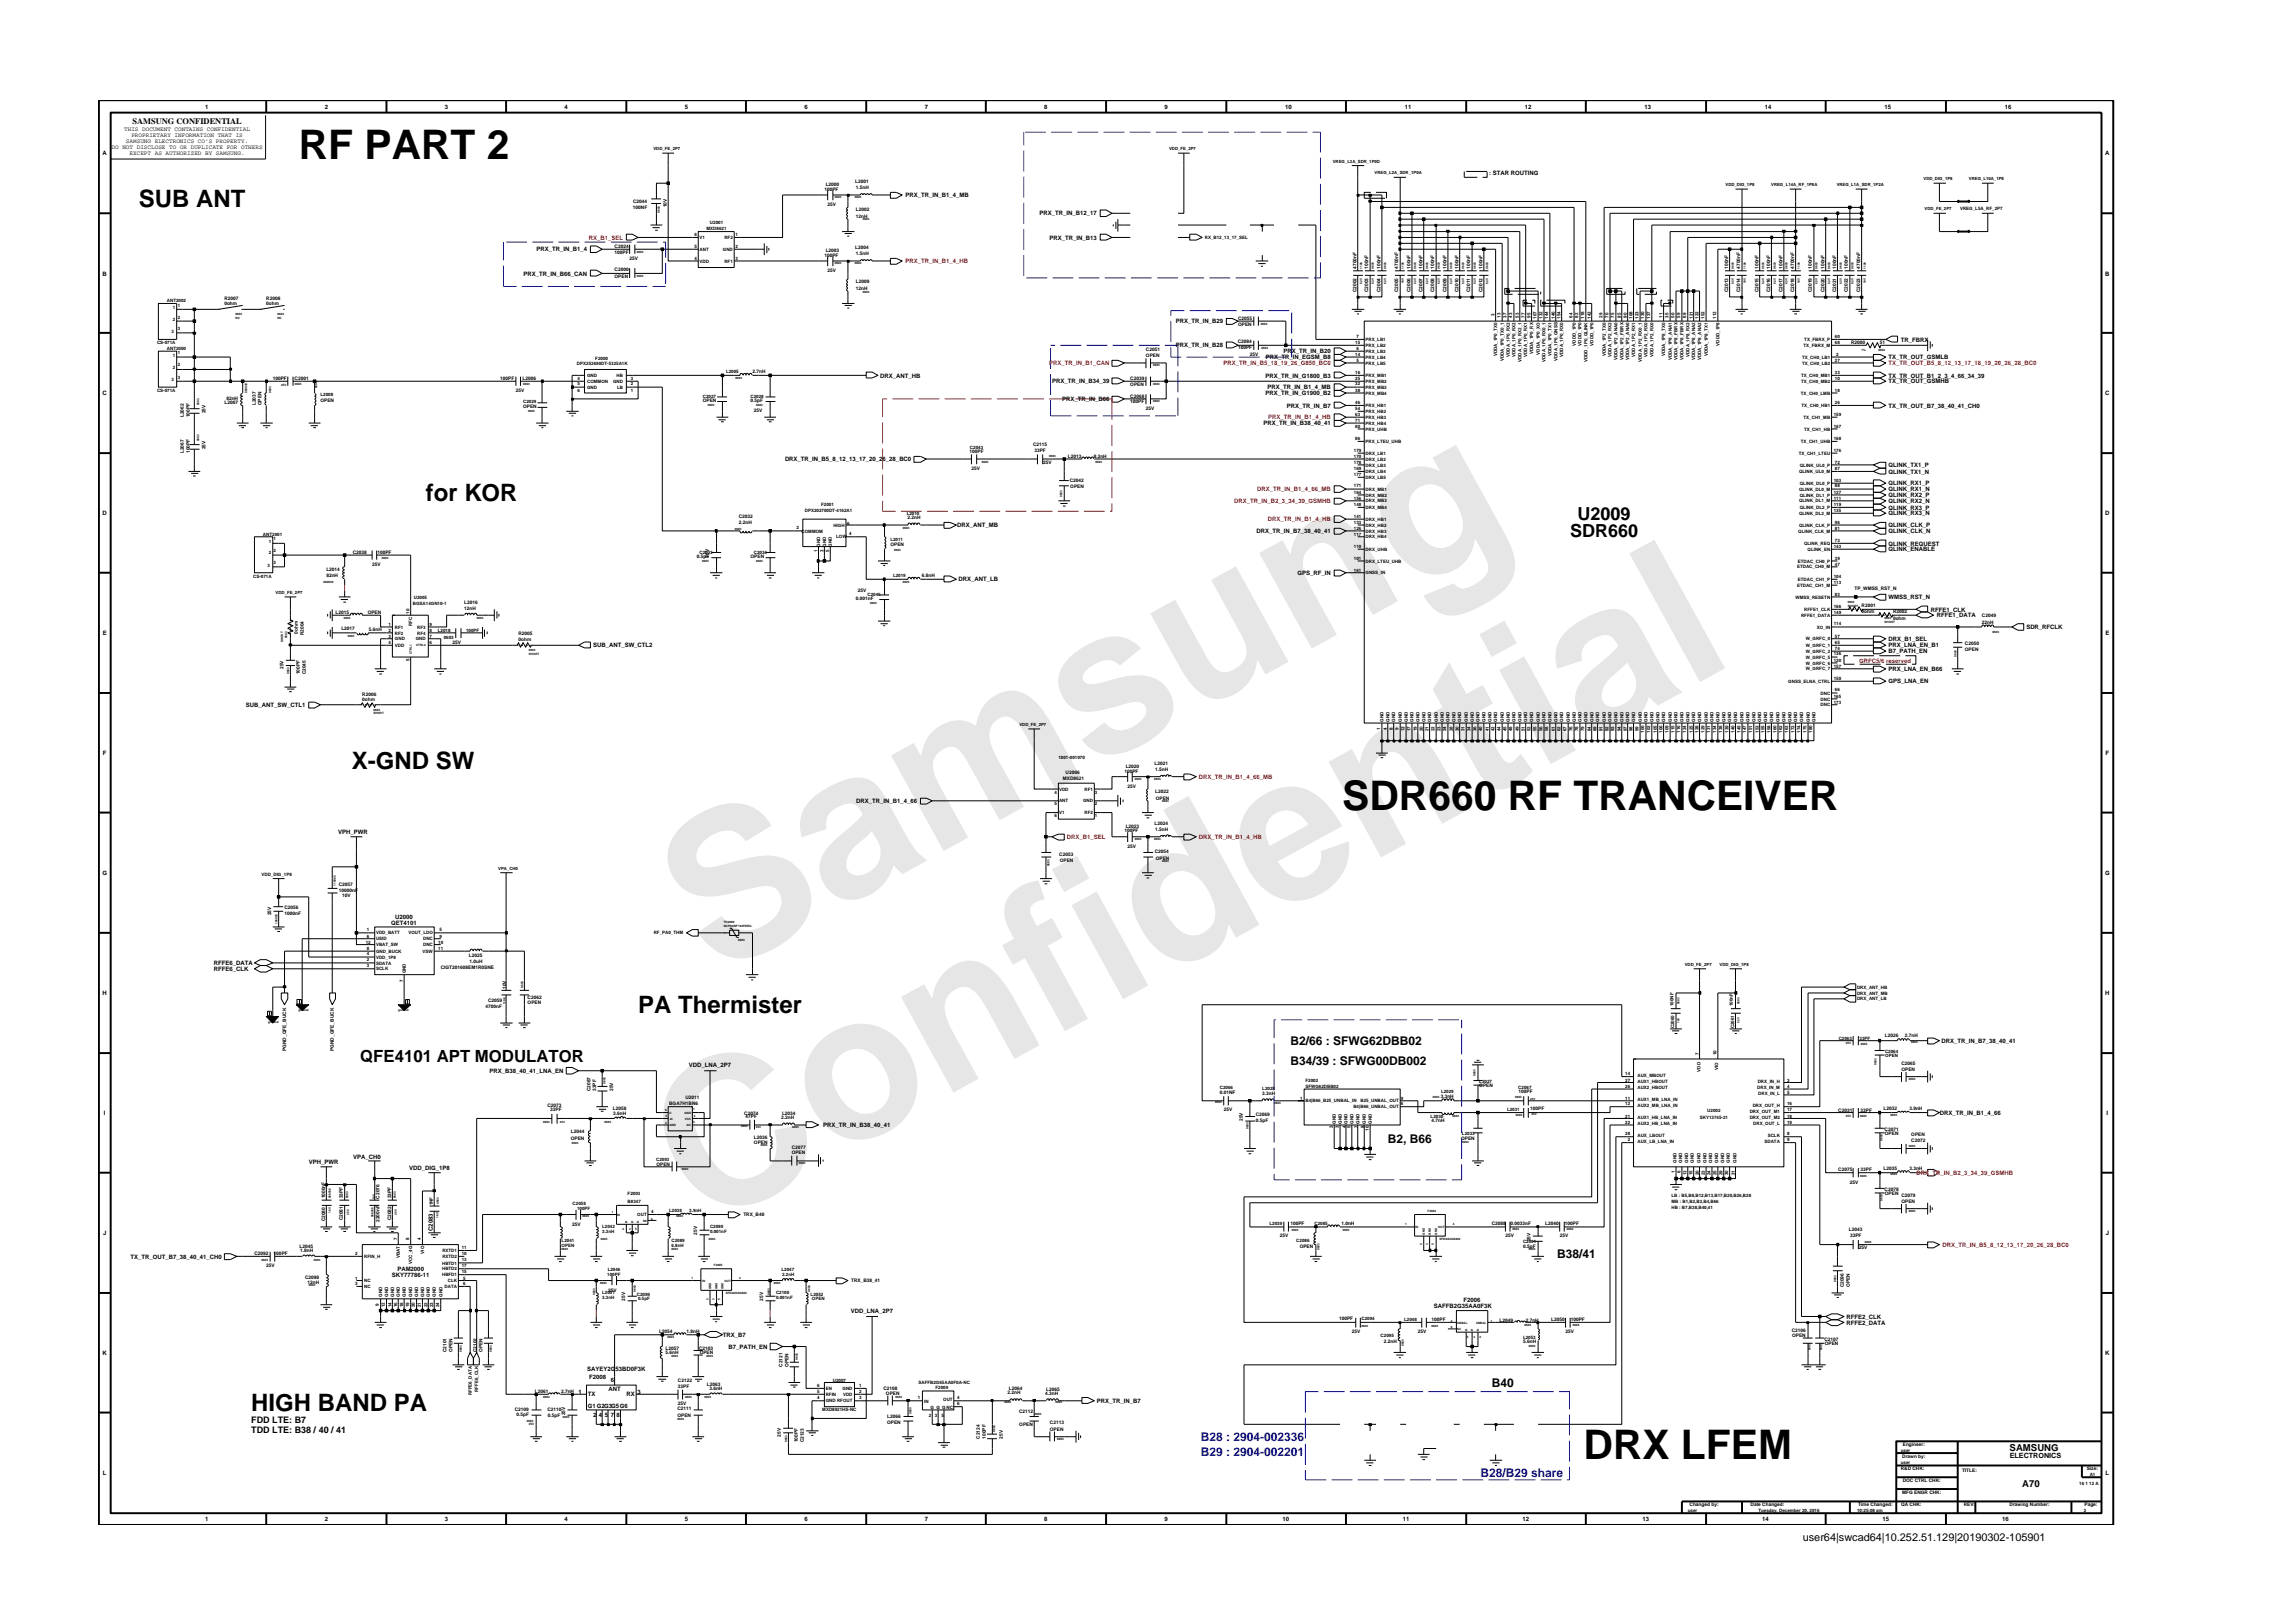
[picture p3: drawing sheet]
<svg xmlns="http://www.w3.org/2000/svg" width="297mm" height="210mm" viewBox="0 0 297 210" stroke-linecap="round" stroke-linejoin="round" font-family="sans-serif">
<defs><g id="words">
<g font-size="26.5" fill="#e6e6e6">
<text x="92.4" y="126.7" transform="rotate(-29 92.4 126.7)">Samsung</text>
<text x="91.1" y="159.4" transform="rotate(-29 91.1 159.4)">Confidential</text>
</g>
<g font-size="5.3">
<text x="38.7" y="20.6">RF PART 2</text>
<text x="173.9" y="104.9">SDR660 RF TRANCEIVER</text>
<text x="205.1" y="189">DRX LFEM</text>
</g>
<g font-size="3.1">
<text x="18" y="26.9">SUB ANT</text>
<text x="55.1" y="64.9">for KOR</text>
<text x="45.6" y="99.7">X-GND SW</text>
<text x="82.7" y="131.2">PA Thermister</text>
<text x="32.5" y="182.8">HIGH BAND PA</text>
</g>
<g font-size="2.3">
<text x="203.4" y="69.6">SDR660</text>
<text x="204.4" y="67.3">U2009</text>
</g>
<text font-size="2.2" x="46.7" y="137.6">QFE4101 APT MODULATOR</text>
<g font-size="1.6">
<text x="167.2" y="135.4">B2/66 : SFWG62DBB02</text>
<text x="167.2" y="138">B34/39 : SFWG00DB002</text>
<text x="179.8" y="148">B2, B66</text>
<text x="201.7" y="163">B38/41</text>
<text x="193.2" y="179.7">B40</text>
</g>
<g font-size="1.6" fill="#00f">
<text x="155.6" y="186.7">B28 : 2904-002336</text>
<text x="155.6" y="188.7">B29 : 2904-002201</text>
<text x="191.8" y="191.4">B28/B29 share</text>
</g>
<text font-size="1.4" x="233.5" y="199.7">user64|swcad64|10.252.51.129|20190302-105901</text>
<g font-size="1.2">
<text x="32.5" y="184.3">FDD LTE: B7</text>
<text x="32.5" y="185.7">TDD LTE: B38 / 40 / 41</text>
<text x="260.3" y="187.9">SAMSUNG</text>
<text x="261.9" y="192.6">A70</text>
</g>
<text font-size="1.1" x="17.2" y="16.1">SAMSUNG CONFIDENTIAL</text>
<text font-size=".9" x="260.3" y="188.8">ELECTRONICS</text>
<g font-size=".8">
<text x="16.1" y="17">THIS DOCUMENT CONTAINS CONFIDENTIAL</text>
<text x="17" y="17.8">PROPRIETARY INFORMATION THAT IS</text>
<text x="26.6" y="14.1">1</text>
<text x="42.1" y="14.1">2</text>
<text x="57.6" y="14.1">3</text>
<text x="73.1" y="14.1">4</text>
<text x="88.7" y="14.1">5</text>
<text x="104.2" y="14.1">6</text>
<text x="119.8" y="14.1">7</text>
<text x="135.3" y="14.1">8</text>
<text x="150.9" y="14.1">9</text>
<text x="166.5" y="14.1">10</text>
<text x="182" y="14.1">11</text>
<text x="197.5" y="14.1">12</text>
<text x="213" y="14.1">13</text>
<text x="228.6" y="14.1">14</text>
<text x="244.1" y="14.1">15</text>
<text x="259.7" y="14.1">16</text>
<text x="13.3" y="20.1">A</text>
<text x="14.5" y="19.3">DO NOT DISCLOSE TO OR DUPLICATE FOR OTHERS</text>
<text x="16.3" y="18.5">SAMSUNG ELECTRONICS CO’S PROPERTY.</text>
<text x="16.8" y="20.1">EXCEPT AS AUTHORIZED BY SAMSUNG.</text>
<text x="192.9" y="22.7">: STAR ROUTING</text>
<text x="272.7" y="20.1">A</text>
<text x="117.3" y="25.5">PRX_TR_IN_B1_4_MB</text>
<text x="134.7" y="27.9">PRX_TR_IN_B12_17</text>
<text x="13.3" y="35.7">B</text>
<text x="67.8" y="35.7">PRX_TR_IN_B66_CAN</text>
<text x="69.5" y="32.6">PRX_TR_IN_B1_4</text>
<text x="136" y="31">PRX_TR_IN_B13</text>
<text x="272.7" y="35.7">B</text>
<text x="152.3" y="41.9">PRX_TR_IN_B29</text>
<text x="152.3" y="45">PRX_TR_IN_B28</text>
<text x="164" y="46.5">PRX_TR_IN_EGSM_B8</text>
<text x="166.3" y="45.8">PRX_TR_IN_B20</text>
<text x="244.6" y="46.5">TX_TR_OUT_GSMLB</text>
<text x="246.2" y="44.3">TR_FBRX</text>
<text x="13.3" y="51.2">C</text>
<text x="114" y="48.9">DRX_ANT_HB</text>
<text x="136.3" y="49.7">PRX_TR_IN_B34_39</text>
<text x="137.6" y="52">PRX_TR_IN_B66</text>
<text x="163.9" y="48.9">PRX_TR_IN_G1800_B3</text>
<text x="163.9" y="51.2">PRX_TR_IN_G1900_B2</text>
<text x="164.2" y="50.4">PRX_TR_IN_B1_4_MB</text>
<text x="166.7" y="52.8">PRX_TR_IN_B7</text>
<text x="244.6" y="52.8">TX_TR_OUT_B7_38_40_41_CH0</text>
<text x="244.6" y="48.9">TX_TR_OUT_B1_2_3_4_66_34_39</text>
<text x="244.6" y="49.7">TX_TR_OUT_GSMHB</text>
<text x="272.7" y="51.2">C</text>
<text x="101.7" y="59.7">DRX_TR_IN_B5_8_12_13_17_20_26_28_BC0</text>
<text x="163.7" y="55.1">PRX_TR_IN_B38_40_41</text>
<text x="244.6" y="60.5">QLINK_TX1_P</text>
<text x="244.6" y="61.4">QLINK_TX1_N</text>
<text x="244.6" y="63.6">QLINK_RX1_N</text>
<text x="244.6" y="65.2">QLINK_RX2_N</text>
<text x="244.6" y="64.4">QLINK_RX2_P</text>
<text x="244.6" y="62.9">QLINK_RX1_P</text>
<text x="13.3" y="66.8">D</text>
<text x="124" y="68.3">DRX_ANT_MB</text>
<text x="162.8" y="69.1">DRX_TR_IN_B7_38_40_41</text>
<text x="244.6" y="70.7">QLINK_REQUEST</text>
<text x="244.6" y="69.1">QLINK_CLK_N</text>
<text x="244.6" y="68.3">QLINK_CLK_P</text>
<text x="244.6" y="66">QLINK_RX3_P</text>
<text x="244.6" y="66.8">QLINK_RX3_N</text>
<text x="244.6" y="71.4">QLINK_ENABLE</text>
<text x="272.7" y="66.8">D</text>
<text x="124.2" y="75.3">DRX_ANT_LB</text>
<text x="168.1" y="74.5">GPS_RF_IN</text>
<text x="244.6" y="77.6">WMSS_RST_N</text>
<text x="13.3" y="82.3">E</text>
<text x="76.8" y="83.9">SUB_ANT_SW_CTL2</text>
<text x="244.6" y="83">DRX_B1_SEL</text>
<text x="244.6" y="83.9">PRX_LNA_EN_B1</text>
<text x="250.1" y="79.2">RFFE1_CLK</text>
<text x="250.9" y="80">RFFE1_DATA</text>
<text x="262.5" y="81.5">SDR_RFCLK</text>
<text x="272.7" y="82.3">E</text>
<text x="244.6" y="84.6">B7_PATH_EN</text>
<text x="244.6" y="88.5">GPS_LNA_EN</text>
<text x="244.6" y="86.9">PRX_LNA_EN_B66</text>
<text x="31.8" y="91.6">SUB_ANT_SW_CTL1</text>
<text x="13.3" y="97.8">F</text>
<text x="272.8" y="97.8">F</text>
<text x="110.9" y="104">DRX_TR_IN_B1_4_66</text>
<text x="13.3" y="113.3">G</text>
<text x="43.8" y="108.1">VPH_PWR</text>
<text x="272.7" y="113.3">G</text>
<text x="50.7" y="119.8">QET4101</text>
<text x="51.2" y="119">U2000</text>
<text x="27.7" y="125">RFFE6_DATA</text>
<text x="27.7" y="125.8">RFFE6_CLK</text>
<text x="13.3" y="128.9">H</text>
<text x="272.7" y="128.9">H</text>
<text x="251.5" y="135.1">DRX_TR_IN_B7_38_40_41</text>
<text x="63.4" y="139">PRX_B38_40_41_LNA_EN</text>
<text x="89.2" y="138.2">VDD_LNA_2P7</text>
<text x="13.5" y="144.4">I</text>
<text x="106.6" y="146">PRX_TR_IN_B38_40_41</text>
<text x="251.3" y="144.4">DRX_TR_IN_B1_4_66</text>
<text x="272.9" y="144.4">I</text>
<text x="40" y="150.8">VPH_PWR</text>
<text x="45.7" y="150.1">VPA_CH0</text>
<text x="53" y="151.6">VDD_DIG_1P8</text>
<text x="13.4" y="160">J</text>
<text x="56.1" y="159.5" transform="rotate(-90 56.1 159.5)">C2083</text>
<text x="272.8" y="160">J</text>
<text x="16.9" y="163">TX_TR_OUT_B7_38_40_41_CH0</text>
<text x="50.8" y="165.4">SKY77786-11</text>
<text x="51.5" y="164.6">PAM2000</text>
<text x="93.7" y="173.2">TRX_B7</text>
<text x="110.2" y="170.1">VDD_LNA_2P7</text>
<text x="185.7" y="169.5">SAFFB2G35AA0F3K</text>
<text x="189.6" y="168.7">F2006</text>
<text x="239.2" y="170.8">RFFE2_CLK</text>
<text x="239.2" y="171.6">RFFE2_DATA</text>
<text x="13.3" y="175.5">K</text>
<text x="76.1" y="177.6">SAYEY2G53BD0F3K</text>
<text x="76.3" y="178.6">F2008</text>
<text x="79.1" y="179.1">6</text>
<text x="94.4" y="174.7">B7_PATH_EN</text>
<text x="272.7" y="175.5">K</text>
<text x="75" y="180.5">1</text>
<text x="76.1" y="182.4">G1 G2G3G5G6</text>
<text x="76.1" y="180.9">TX</text>
<text x="76.8" y="183.6">2 4</text>
<text x="78.3" y="183.6">5</text>
<text x="78.8" y="180.2">ANT</text>
<text x="79.1" y="183.6">7 8</text>
<text x="81.2" y="180.9">RX</text>
<text x="82.6" y="180.5">3</text>
<text x="142.1" y="181.8">PRX_TR_IN_B7</text>
<text x="13.3" y="191.1">L</text>
<text x="272.8" y="191.1">L</text>
<text x="26.6" y="197.1">1</text>
<text x="42.1" y="197.1">2</text>
<text x="57.6" y="197.1">3</text>
<text x="73.1" y="197.1">4</text>
<text x="88.7" y="197.1">5</text>
<text x="104.2" y="197.1">6</text>
<text x="119.8" y="197.1">7</text>
<text x="135.3" y="197.1">8</text>
<text x="150.9" y="197.1">9</text>
<text x="166.1" y="197.1">10</text>
<text x="181.7" y="197.1">11</text>
<text x="197.2" y="197.1">12</text>
<text x="212.8" y="197.1">13</text>
<text x="228.3" y="197.1">14</text>
<text x="243.9" y="197.1">15</text>
<text x="259.4" y="197.1">16</text>
</g>
<g font-size=".8" fill="#f00">
<text x="76.3" y="31">RX_B1_SEL</text>
<text x="117.3" y="34.1">PRX_TR_IN_B1_4_HB</text>
<text x="135.9" y="47.3">PRX_TR_IN_B1_CAN</text>
<text x="158.5" y="47.3">PRX_TR_IN_B5_18_19_26_G850_BC0</text>
<text x="244.6" y="47.3">TX_TR_OUT_B5_8_12_13_17_18_19_20_26_28_BC0</text>
<text x="164.3" y="54.3">PRX_TR_IN_B1_4_HB</text>
<text x="159.9" y="65.2">DRX_TR_IN_B2_3_34_39_GSMHB</text>
<text x="162.9" y="63.6">DRX_TR_IN_B1_4_66_MB</text>
<text x="164.3" y="67.5">DRX_TR_IN_B1_4_HB</text>
<text x="240.8" y="85.9">GRFC5/6 reserved</text>
<text x="155.3" y="100.9">DRX_TR_IN_B1_4_66_MB</text>
<text x="138.2" y="108.7">DRX_B1_SEL</text>
<text x="155.3" y="108.7">DRX_TR_IN_B1_4_HB</text>
<text x="248.3" y="152.2">DRX_TR_IN_B2_3_34_39_GSMHB</text>
<text x="251.6" y="161.5">DRX_TR_IN_B5_8_12_13_17_20_26_28_BC0</text>
</g>
<g font-size=".6">
<text x="84.6" y="19.5">VDD_FE_2P7</text>
<text x="110.8" y="23.7">L2001</text>
<text x="151.4" y="19.5">VDD_FE_2P7</text>
<text x="172.6" y="21.1">VREG_L3A_SDR_1P0D</text>
<text x="178.1" y="22.6">VREG_L2A_SDR_1P0A</text>
<text x="249.2" y="23.3">VDD_DIG_1P8</text>
<text x="255.1" y="23.3">VREG_L10A_1P8</text>
<text x="82" y="27">100NF</text>
<text x="82" y="26.3">C2044</text>
<text x="86.4" y="26.9" transform="rotate(-90 86.4 26.9)">10V</text>
<text x="91.5" y="29.8">MXD8621</text>
<text x="92" y="29.1">U2001</text>
<text x="106.8" y="24.8">100PF</text>
<text x="107" y="24.2">L2000</text>
<text x="107.2" y="26.7">25V</text>
<text x="110.9" y="28.2">12nH</text>
<text x="110.9" y="24.5">1.5nH</text>
<text x="110.9" y="27.3">L2002</text>
<text x="223.5" y="24.1">VDD_DIG_1P8</text>
<text x="229.4" y="24.1">VREG_L14A_RF_1P8A</text>
<text x="237.9" y="24.1">VREG_L1A_SDR_1P2A</text>
<text x="249.3" y="27.2">VDD_FE_2P7</text>
<text x="253.9" y="27.2">VREG_L5A_RF_2P7</text>
<text x="79.6" y="35.2">C2000</text>
<text x="79.6" y="32.1">C2024</text>
<text x="79.6" y="32.9">100PF</text>
<text x="81.6" y="33.7">25V</text>
<text x="90" y="30.6">6</text>
<text x="90" y="33.7">4</text>
<text x="90" y="32.1">5</text>
<text x="90.6" y="31">V1</text>
<text x="90.6" y="34">VDD</text>
<text x="90.6" y="32.5">ANT</text>
<text x="93.6" y="32.5">GND</text>
<text x="93.8" y="34">RF1</text>
<text x="93.8" y="31">RF2</text>
<text x="95.3" y="32.1">2</text>
<text x="95.3" y="33.7">3</text>
<text x="95.3" y="30.6">1</text>
<text x="106.8" y="33.3">100PF</text>
<text x="107" y="32.7">L2003</text>
<text x="107.2" y="35.2">25V</text>
<text x="110.8" y="32.3">L2004</text>
<text x="110.9" y="33">1.5nH</text>
<text x="156.1" y="31">RX_B12_13_17_SEL</text>
<text x="175.7" y="34.8" transform="rotate(-90 175.7 34.8)">4700nF</text>
<text x="177.2" y="34.8" transform="rotate(-90 177.2 34.8)">100nF</text>
<text x="178.8" y="34.8" transform="rotate(-90 178.8 34.8)">100nF</text>
<text x="181.1" y="34.8" transform="rotate(-90 181.1 34.8)">4700nF</text>
<text x="182.7" y="34.8" transform="rotate(-90 182.7 34.8)">100nF</text>
<text x="184.3" y="34.8" transform="rotate(-90 184.3 34.8)">100nF</text>
<text x="185.8" y="34.8" transform="rotate(-90 185.8 34.8)">100nF</text>
<text x="187.4" y="34.8" transform="rotate(-90 187.4 34.8)">100nF</text>
<text x="188.9" y="34.8" transform="rotate(-90 188.9 34.8)">100nF</text>
<text x="190.4" y="34.8" transform="rotate(-90 190.4 34.8)">100nF</text>
<text x="192.1" y="34.8" transform="rotate(-90 192.1 34.8)">100nF</text>
<text x="223.9" y="34.8" transform="rotate(-90 223.9 34.8)">100nF</text>
<text x="225.4" y="34.8" transform="rotate(-90 225.4 34.8)">4700nF</text>
<text x="227.8" y="34.8" transform="rotate(-90 227.8 34.8)">100nF</text>
<text x="229.3" y="34.8" transform="rotate(-90 229.3 34.8)">100nF</text>
<text x="230.9" y="34.8" transform="rotate(-90 230.9 34.8)">100nF</text>
<text x="232.4" y="34.8" transform="rotate(-90 232.4 34.8)">4700nF</text>
<text x="234.7" y="34.8" transform="rotate(-90 234.7 34.8)">100nF</text>
<text x="236.3" y="34.8" transform="rotate(-90 236.3 34.8)">100nF</text>
<text x="237.9" y="34.8" transform="rotate(-90 237.9 34.8)">100nF</text>
<text x="239.4" y="34.8" transform="rotate(-90 239.4 34.8)">100nF</text>
<text x="241" y="34.8" transform="rotate(-90 241 34.8)">4700nF</text>
<text x="21.6" y="39.1">ANT2002</text>
<text x="22.4" y="40">1</text>
<text x="22.4" y="41.6">2</text>
<text x="23.1" y="39.7">1</text>
<text x="23.1" y="41.3">2</text>
<text x="29.1" y="38.8">R2007</text>
<text x="29.1" y="39.6">0ohm</text>
<text x="34.5" y="39.6">0ohm</text>
<text x="34.5" y="38.8">R2008</text>
<text x="79.6" y="36">OPEN</text>
<text x="110.9" y="37.5">12nH</text>
<text x="110.9" y="36.6">L2009</text>
<text x="160.4" y="41.4">C2055</text>
<text x="175.7" y="37.8" transform="rotate(-90 175.7 37.8)">C2002</text>
<text x="177.2" y="37.8" transform="rotate(-90 177.2 37.8)">C2003</text>
<text x="178.8" y="37.8" transform="rotate(-90 178.8 37.8)">C2004</text>
<text x="181.1" y="37.8" transform="rotate(-90 181.1 37.8)">C2005</text>
<text x="182.7" y="37.8" transform="rotate(-90 182.7 37.8)">C2006</text>
<text x="184.3" y="37.8" transform="rotate(-90 184.3 37.8)">C2007</text>
<text x="185.8" y="37.8" transform="rotate(-90 185.8 37.8)">C2008</text>
<text x="187.4" y="37.8" transform="rotate(-90 187.4 37.8)">C2009</text>
<text x="188.9" y="37.8" transform="rotate(-90 188.9 37.8)">C2010</text>
<text x="190.4" y="37.8" transform="rotate(-90 190.4 37.8)">C2011</text>
<text x="192.1" y="37.8" transform="rotate(-90 192.1 37.8)">C2012</text>
<text x="193.6" y="41" transform="rotate(-90 193.6 41)">3</text>
<text x="194.4" y="41.2" transform="rotate(-90 194.4 41.2)">13</text>
<text x="195.1" y="41.2" transform="rotate(-90 195.1 41.2)">37</text>
<text x="195.9" y="41.2" transform="rotate(-90 195.9 41.2)">43</text>
<text x="196.8" y="41.2" transform="rotate(-90 196.8 41.2)">53</text>
<text x="197.5" y="41.2" transform="rotate(-90 197.5 41.2)">77</text>
<text x="198.3" y="41.2" transform="rotate(-90 198.3 41.2)">95</text>
<text x="199" y="41.3" transform="rotate(-90 199 41.3)">107</text>
<text x="199.8" y="41.3" transform="rotate(-90 199.8 41.3)">132</text>
<text x="200.6" y="41.3" transform="rotate(-90 200.6 41.3)">144</text>
<text x="201.4" y="41.3" transform="rotate(-90 201.4 41.3)">146</text>
<text x="202.2" y="41.3" transform="rotate(-90 202.2 41.3)">154</text>
<text x="203.7" y="41.2" transform="rotate(-90 203.7 41.2)">64</text>
<text x="204.5" y="41.2" transform="rotate(-90 204.5 41.2)">82</text>
<text x="205.2" y="41.3" transform="rotate(-90 205.2 41.3)">118</text>
<text x="206.1" y="41.3" transform="rotate(-90 206.1 41.3)">142</text>
<text x="207.6" y="41.2" transform="rotate(-90 207.6 41.2)">29</text>
<text x="208.4" y="41.2" transform="rotate(-90 208.4 41.2)">70</text>
<text x="209.1" y="41.2" transform="rotate(-90 209.1 41.2)">75</text>
<text x="210" y="41.2" transform="rotate(-90 210 41.2)">85</text>
<text x="210.7" y="41.2" transform="rotate(-90 210.7 41.2)">90</text>
<text x="211.5" y="41.3" transform="rotate(-90 211.5 41.3)">108</text>
<text x="212.2" y="41.3" transform="rotate(-90 212.2 41.3)">123</text>
<text x="213" y="41.3" transform="rotate(-90 213 41.3)">130</text>
<text x="213.8" y="41.3" transform="rotate(-90 213.8 41.3)">137</text>
<text x="215.4" y="41.2" transform="rotate(-90 215.4 41.2)">11</text>
<text x="216.1" y="41.2" transform="rotate(-90 216.1 41.2)">35</text>
<text x="216.9" y="41.2" transform="rotate(-90 216.9 41.2)">50</text>
<text x="217.7" y="41.2" transform="rotate(-90 217.7 41.2)">59</text>
<text x="218.4" y="41.2" transform="rotate(-90 218.4 41.2)">69</text>
<text x="219.3" y="41.3" transform="rotate(-90 219.3 41.3)">121</text>
<text x="220" y="41.3" transform="rotate(-90 220 41.3)">122</text>
<text x="220.8" y="41.3" transform="rotate(-90 220.8 41.3)">152</text>
<text x="222.3" y="41.3" transform="rotate(-90 222.3 41.3)">112</text>
<text x="223.9" y="37.8" transform="rotate(-90 223.9 37.8)">C2013</text>
<text x="225.4" y="37.8" transform="rotate(-90 225.4 37.8)">C2014</text>
<text x="227.8" y="37.8" transform="rotate(-90 227.8 37.8)">C2015</text>
<text x="229.3" y="37.8" transform="rotate(-90 229.3 37.8)">C2016</text>
<text x="230.9" y="37.8" transform="rotate(-90 230.9 37.8)">C2017</text>
<text x="232.4" y="37.8" transform="rotate(-90 232.4 37.8)">C2018</text>
<text x="234.7" y="37.8" transform="rotate(-90 234.7 37.8)">C2019</text>
<text x="236.3" y="37.8" transform="rotate(-90 236.3 37.8)">C2020</text>
<text x="237.9" y="37.8" transform="rotate(-90 237.9 37.8)">C2021</text>
<text x="239.4" y="37.8" transform="rotate(-90 239.4 37.8)">C2022</text>
<text x="241" y="37.8" transform="rotate(-90 241 37.8)">C2023</text>
<text x="20.3" y="44.6">CS-071A</text>
<text x="21.6" y="45.3">ANT2000</text>
<text x="22.2" y="43.1">3</text>
<text x="22.4" y="46.3">1</text>
<text x="22.4" y="47.8">2</text>
<text x="23.1" y="45.9">1</text>
<text x="23.1" y="47.4">2</text>
<text x="23.1" y="42.8">3</text>
<text x="74.7" y="47.2">DPX252690DT-5325A1K</text>
<text x="77.1" y="46.6">F2000</text>
<text x="148.4" y="45.5">C2051</text>
<text x="148.4" y="46.3">OPEN</text>
<text x="160.3" y="44.4">C2084</text>
<text x="160.4" y="45.2">100PF</text>
<text x="160.4" y="42.2">OPEN</text>
<text x="161.9" y="46.1">25V</text>
<text x="175.6" y="44.5">15</text>
<text x="175.6" y="46.1">14</text>
<text x="175.7" y="45.3">6</text>
<text x="175.7" y="46.9">5</text>
<text x="175.7" y="43.8">7</text>
<text x="176.9" y="44.9">PRX_LB2</text>
<text x="176.9" y="45.7">PRX_LB3</text>
<text x="176.9" y="47.2">PRX_LB5</text>
<text x="176.9" y="46.5">PRX_LB4</text>
<text x="176.9" y="44.2">PRX_LB1</text>
<text x="194" y="46.2" transform="rotate(-90 194 46.2)">VDDA_1P0_TX0</text>
<text x="194.8" y="46.8" transform="rotate(-90 194.8 46.8)">VDDA_1P0_TX0_1</text>
<text x="195.6" y="46.2" transform="rotate(-90 195.6 46.2)">VDDA_1P0_RX2</text>
<text x="196.3" y="46.2" transform="rotate(-90 196.3 46.2)">VDDA_1P0_RX2</text>
<text x="197.1" y="46.9" transform="rotate(-90 197.1 46.9)">VDDA_1P0_RX2_1</text>
<text x="197.9" y="46.2" transform="rotate(-90 197.9 46.2)">VDDA_1P0_RX1</text>
<text x="198.6" y="45.9" transform="rotate(-90 198.6 45.9)">VDDA_1P0_RX</text>
<text x="199.5" y="45.9" transform="rotate(-90 199.5 45.9)">VDDA_1P0_XO</text>
<text x="200.2" y="46.9" transform="rotate(-90 200.2 46.9)">VDDA_1P0_RX0_1</text>
<text x="201" y="46.2" transform="rotate(-90 201 46.2)">VDDA_1P0_TX1</text>
<text x="201.7" y="46.8" transform="rotate(-90 201.7 46.8)">VDDA_1P0_GNSS</text>
<text x="202.5" y="46.2" transform="rotate(-90 202.5 46.2)">VDDA_1P0_RX0</text>
<text x="204.1" y="44.8" transform="rotate(-90 204.1 44.8)">VDDD_1P0</text>
<text x="204.9" y="44.8" transform="rotate(-90 204.9 44.8)">VDDD_1P0</text>
<text x="205.6" y="46.9" transform="rotate(-90 205.6 46.9)">VDDD_1P0_QLINK</text>
<text x="206.4" y="44.8" transform="rotate(-90 206.4 44.8)">VDDD_1P0</text>
<text x="208" y="46.2" transform="rotate(-90 208 46.2)">VDDA_1P2_TX0</text>
<text x="208.8" y="46.2" transform="rotate(-90 208.8 46.2)">VDDA_1P2_RX2</text>
<text x="209.5" y="46.7" transform="rotate(-90 209.5 46.7)">VDDA_1P2_ANA0</text>
<text x="210.3" y="46.7" transform="rotate(-90 210.3 46.7)">VDDA_1P2_FBRX</text>
<text x="211.1" y="46.7" transform="rotate(-90 211.1 46.7)">VDDA_1P2_ANA0</text>
<text x="211.8" y="46.2" transform="rotate(-90 211.8 46.2)">VDDA_1P2_RX1</text>
<text x="212.7" y="46.9" transform="rotate(-90 212.7 46.9)">VDDA_1P2_RX0_1</text>
<text x="213.4" y="46.2" transform="rotate(-90 213.4 46.2)">VDDA_1P2_RX0</text>
<text x="214.2" y="46.2" transform="rotate(-90 214.2 46.2)">VDDA_1P2_RX0</text>
<text x="215.7" y="46.2" transform="rotate(-90 215.7 46.2)">VDDA_1P8_TX0</text>
<text x="216.6" y="46.7" transform="rotate(-90 216.6 46.7)">VDDA_1P8_ANA1</text>
<text x="217.3" y="46.7" transform="rotate(-90 217.3 46.7)">VDDA_1P8_FBRX</text>
<text x="218.1" y="46.7" transform="rotate(-90 218.1 46.7)">VDDA_1P8_FBRX</text>
<text x="218.8" y="46.2" transform="rotate(-90 218.8 46.2)">VDDA_1P8_RX2</text>
<text x="219.6" y="46.7" transform="rotate(-90 219.6 46.7)">VDDA_1P8_ANA2</text>
<text x="220.4" y="46.7" transform="rotate(-90 220.4 46.7)">VDDA_1P8_ANA2</text>
<text x="221.2" y="46.2" transform="rotate(-90 221.2 46.2)">VDDA_1P8_TX1</text>
<text x="222.7" y="44.8" transform="rotate(-90 222.7 44.8)">VDDD_1P8</text>
<text x="233.4" y="46.5">TX_CH0_LB1</text>
<text x="233.4" y="47.2">TX_CH0_LB2</text>
<text x="233.6" y="44.9">TX_FBRX_M</text>
<text x="233.7" y="44.2">TX_FBRX_P</text>
<text x="237.7" y="46.9">27</text>
<text x="237.7" y="43.8">60</text>
<text x="237.7" y="44.5">68</text>
<text x="237.9" y="46.1">2</text>
<text x="239.8" y="44.6">R2000</text>
<text x="243.5" y="44.6">51</text>
<text x="20.3" y="50.7">CS-071A</text>
<text x="22.2" y="49.3">3</text>
<text x="23.1" y="49.1">3</text>
<text x="26.6" y="53.5" transform="rotate(-90 26.6 53.5)">25V</text>
<text x="29.1" y="52.4">L2007</text>
<text x="29.3" y="51.8">82nH</text>
<text x="33.1" y="52.5" transform="rotate(-90 33.1 52.5)">L2037</text>
<text x="33.9" y="52.5" transform="rotate(-90 33.9 52.5)">OPEN</text>
<text x="35.3" y="49.2">100PF</text>
<text x="38.2" y="49.2">C2001</text>
<text x="41.5" y="51.3">L2008</text>
<text x="41.5" y="52.1">OPEN</text>
<text x="64.8" y="49.2">100PF</text>
<text x="66.8" y="50.7">25V</text>
<text x="67.7" y="49.2">L2006</text>
<text x="67.8" y="52.9">OPEN</text>
<text x="67.8" y="52.3">C2029</text>
<text x="74.8" y="49.2">4</text>
<text x="74.8" y="49.9">5</text>
<text x="74.8" y="50.8">6</text>
<text x="76.1" y="48.8">GND</text>
<text x="76.1" y="49.6">COMMON</text>
<text x="76.1" y="50.4">GND</text>
<text x="79.4" y="49.6">GND</text>
<text x="79.9" y="48.8">HB</text>
<text x="79.9" y="50.4">LB</text>
<text x="81.7" y="49.9">2</text>
<text x="81.7" y="49.2">3</text>
<text x="81.7" y="50.8">1</text>
<text x="91" y="52.1">OPEN</text>
<text x="91" y="51.5">C2027</text>
<text x="94.1" y="48.3">L2005</text>
<text x="97.2" y="51.5">C2028</text>
<text x="97.2" y="52.1">0.5pF</text>
<text x="97.5" y="48.3">2.7nH</text>
<text x="97.6" y="53.3">25V</text>
<text x="146.4" y="49.2">C2039</text>
<text x="146.4" y="50">OPEN</text>
<text x="146.4" y="51.5">C2068</text>
<text x="146.4" y="52.3">100PF</text>
<text x="148.4" y="53.1">25V</text>
<text x="175.6" y="53.8">63</text>
<text x="175.6" y="53.1">54</text>
<text x="175.6" y="52.3">46</text>
<text x="175.6" y="50.8">38</text>
<text x="175.6" y="49.9">32</text>
<text x="175.6" y="49.2">25</text>
<text x="175.6" y="48.4">16</text>
<text x="176.9" y="53.5">PRX_HB2</text>
<text x="176.9" y="52.7">PRX_HB1</text>
<text x="176.9" y="51.1">PRX_MB4</text>
<text x="176.9" y="50.4">PRX_MB3</text>
<text x="176.9" y="49.6">PRX_MB2</text>
<text x="176.9" y="48.8">PRX_MB1</text>
<text x="233.3" y="51.1">TX_CH0_LMB</text>
<text x="233.3" y="49.6">TX_CH0_MB2</text>
<text x="233.3" y="48.8">TX_CH0_MB1</text>
<text x="233.4" y="52.7">TX_CH0_HB1</text>
<text x="237.5" y="53.8">159</text>
<text x="237.7" y="50.8">18</text>
<text x="237.7" y="52.3">26</text>
<text x="237.7" y="49.2">10</text>
<text x="237.7" y="48.4">33</text>
<text x="23.8" y="58.7" transform="rotate(-90 23.8 58.7)">L2067</text>
<text x="23.8" y="54" transform="rotate(-90 23.8 54)">L2062</text>
<text x="24.6" y="58.7" transform="rotate(-90 24.6 58.7)">100PF</text>
<text x="24.6" y="54" transform="rotate(-90 24.6 54)">100PF</text>
<text x="26.6" y="58.2" transform="rotate(-90 26.6 58.2)">25V</text>
<text x="125.6" y="58.7">100PF</text>
<text x="125.7" y="58.1">C2043</text>
<text x="133.8" y="57.7">C2115</text>
<text x="134" y="58.5">33PF</text>
<text x="138.3" y="59.4">L2013</text>
<text x="141.7" y="59.4">8.2nH</text>
<text x="175.4" y="58.5">179</text>
<text x="175.4" y="59.3">170</text>
<text x="175.6" y="57">86</text>
<text x="175.6" y="55.4">80</text>
<text x="175.6" y="54.7">71</text>
<text x="176.9" y="58.9">DRX_LB1</text>
<text x="176.9" y="57.4">PRX_LTEU_UHB</text>
<text x="176.9" y="55.8">PRX_UHB</text>
<text x="176.9" y="55">PRX_HB4</text>
<text x="176.9" y="54.3">PRX_HB3</text>
<text x="176.9" y="59.7">DRX_LB2</text>
<text x="233" y="58.9">TX_CH1_LTEU</text>
<text x="233.3" y="57.4">TX_CH1_UHB</text>
<text x="233.6" y="54.3">TX_CH1_MB</text>
<text x="233.7" y="55.8">TX_CH1_HB</text>
<text x="237.5" y="58.5">176</text>
<text x="237.5" y="55.4">167</text>
<text x="237.5" y="57">168</text>
<text x="106.4" y="65.5">F2001</text>
<text x="125.8" y="60.9">25V</text>
<text x="135.2" y="60.1">25V</text>
<text x="138.6" y="62.4">C2042</text>
<text x="138.6" y="63.2">OPEN</text>
<text x="175.4" y="61.6">177</text>
<text x="175.4" y="60.1">178</text>
<text x="175.4" y="60.9">169</text>
<text x="175.4" y="63.1">171</text>
<text x="175.4" y="64">164</text>
<text x="175.4" y="64.8">156</text>
<text x="175.4" y="65.5">148</text>
<text x="176.9" y="62">DRX_LB5</text>
<text x="176.9" y="60.4">DRX_LB3</text>
<text x="176.9" y="61.3">DRX_LB4</text>
<text x="176.9" y="63.6">DRX_MB1</text>
<text x="176.9" y="64.3">DRX_MB2</text>
<text x="176.9" y="65.1">DRX_MB3</text>
<text x="176.9" y="65.9">DRX_MB4</text>
<text x="233" y="65.1">QLINK_DL1_M</text>
<text x="233" y="61.3">QLINK_UL0_M</text>
<text x="233" y="63.6">QLINK_DL0_M</text>
<text x="233.1" y="65.9">QLINK_DL2_P</text>
<text x="233.1" y="62.8">QLINK_DL0_P</text>
<text x="233.1" y="64.3">QLINK_DL1_P</text>
<text x="233.1" y="60.4">QLINK_UL0_P</text>
<text x="237.5" y="65.5">119</text>
<text x="237.5" y="62.4">103</text>
<text x="237.5" y="64">127</text>
<text x="237.5" y="64.8">111</text>
<text x="237.7" y="60.1">72</text>
<text x="237.7" y="60.9">87</text>
<text x="237.7" y="63.1">88</text>
<text x="34.1" y="69.5">ANT2001</text>
<text x="34.8" y="70.3">1</text>
<text x="34.8" y="71.8">2</text>
<text x="35.4" y="70">1</text>
<text x="35.4" y="71.6">2</text>
<text x="45.7" y="71.7">C2038</text>
<text x="48.9" y="71.7">100PF</text>
<text x="90.6" y="71.7">C2033</text>
<text x="95.7" y="67.1">C2032</text>
<text x="95.7" y="67.8">2.2nH</text>
<text x="97.6" y="71.7">C2034</text>
<text x="103.2" y="68.6">2</text>
<text x="103.8" y="69">COMMOM</text>
<text x="104.3" y="66.3">DPX202700DT-4162A1</text>
<text x="105.9" y="71.6" transform="rotate(-90 105.9 71.6)">1</text>
<text x="106.2" y="70.8" transform="rotate(-90 106.2 70.8)">GND</text>
<text x="106.7" y="71.6" transform="rotate(-90 106.7 71.6)">3</text>
<text x="107" y="70.8" transform="rotate(-90 107 70.8)">GND</text>
<text x="107.4" y="71.6" transform="rotate(-90 107.4 71.6)">5</text>
<text x="107.8" y="70.8" transform="rotate(-90 107.8 70.8)">GND</text>
<text x="108" y="68.2">HIGH</text>
<text x="108.3" y="69.8">LOW</text>
<text x="109.8" y="68">6</text>
<text x="110" y="69.3">4</text>
<text x="115.3" y="70.1">L2011</text>
<text x="115.3" y="70.7">OPEN</text>
<text x="117.5" y="66.7">L2010</text>
<text x="117.5" y="67.3">2.2nH</text>
<text x="175.4" y="67">141</text>
<text x="175.4" y="67.9">133</text>
<text x="175.4" y="68.7">126</text>
<text x="175.4" y="69.4">117</text>
<text x="175.4" y="70.9">110</text>
<text x="176.9" y="67.5">DRX_HB1</text>
<text x="176.9" y="68.2">DRX_HB2</text>
<text x="176.9" y="69">DRX_HB3</text>
<text x="176.9" y="69.8">DRX_HB4</text>
<text x="176.9" y="71.4">DRX_UHB</text>
<text x="233" y="69">QLINK_CLK_M</text>
<text x="233" y="68.2">QLINK_CLK_P</text>
<text x="233" y="66.7">QLINK_DL2_M</text>
<text x="233.7" y="70.6">QLINK_REQ</text>
<text x="234.1" y="71.4">QLINK_EN</text>
<text x="237.5" y="66.3">135</text>
<text x="237.5" y="70.9">143</text>
<text x="237.7" y="67.9">96</text>
<text x="237.7" y="68.7">81</text>
<text x="237.7" y="70.2">73</text>
<text x="32.8" y="74.9">CS-071A</text>
<text x="34.7" y="73.4">3</text>
<text x="35.4" y="73.1">3</text>
<text x="35.7" y="76.9">VDD_FE_2P7</text>
<text x="42.3" y="74">L2014</text>
<text x="42.3" y="74.8">82nH</text>
<text x="48.2" y="73.3">25V</text>
<text x="53.6" y="77.6">U2005</text>
<text x="90.3" y="72.3">0.5pF</text>
<text x="91.8" y="72.2" transform="rotate(-90 91.8 72.2)">25V</text>
<text x="97.2" y="72.3">OPEN</text>
<text x="110.9" y="77.8">0.001nF</text>
<text x="111.1" y="76.7">25V</text>
<text x="112.4" y="77.2">C2046</text>
<text x="115.7" y="74.8">L2019</text>
<text x="119.4" y="74.8">6.8nH</text>
<text x="175.4" y="74.1">161</text>
<text x="175.4" y="72.5">101</text>
<text x="176.9" y="74.4">GNSS_IN</text>
<text x="176.9" y="72.9">DRX_LTEU_UHB</text>
<text x="232.6" y="77.5">WMSS_RESETN</text>
<text x="232.8" y="76">ETDAC_CH1_M</text>
<text x="232.8" y="73.6">ETDAC_CH0_M</text>
<text x="232.9" y="72.9">ETDAC_CH0_P</text>
<text x="232.9" y="75.3">ETDAC_CH1_P</text>
<text x="237.5" y="75.6">113</text>
<text x="237.5" y="74.8">104</text>
<text x="237.7" y="72.5">39</text>
<text x="237.7" y="77.2">83</text>
<text x="237.7" y="73.3">47</text>
<text x="240.2" y="76.5">TP_WMSS_RST_N</text>
<text x="38.6" y="82.1" transform="rotate(-90 38.6 82.1)">0ohm</text>
<text x="39.3" y="82.3" transform="rotate(-90 39.3 82.3)">R2004</text>
<text x="43.5" y="79.5">L2015</text>
<text x="44.2" y="81.7">L2017</text>
<text x="47.6" y="79.5">OPEN</text>
<text x="47.8" y="81.8">5.6nH</text>
<text x="50.3" y="81.1">1</text>
<text x="50.3" y="81.8">2</text>
<text x="50.3" y="82.7">3</text>
<text x="50.3" y="83.4">4</text>
<text x="51.2" y="81.4">RF1</text>
<text x="51.2" y="82.2">RF2</text>
<text x="51.2" y="83">GND</text>
<text x="51.2" y="83.8">VDD</text>
<text x="53" y="79.5" transform="rotate(-90 53 79.5)">10</text>
<text x="53.4" y="81.2" transform="rotate(-90 53.4 81.2)">RFC</text>
<text x="53.5" y="78.3">BGSA14GN10-1</text>
<text x="53.9" y="83">GND</text>
<text x="54" y="82.2">RF4</text>
<text x="54" y="81.4">RF3</text>
<text x="55.7" y="82.7">7</text>
<text x="55.7" y="81.8">8</text>
<text x="55.7" y="81.1">9</text>
<text x="55.7" y="83.4">6</text>
<text x="56.7" y="81.8">L2018</text>
<text x="57.5" y="82.7">0603</text>
<text x="58.6" y="83.4">25V</text>
<text x="60.1" y="79">12nH</text>
<text x="60.1" y="78.3">L2016</text>
<text x="60.4" y="81.8">100PF</text>
<text x="67.2" y="83.1">0ohm</text>
<text x="67.2" y="82.3">R2005</text>
<text x="233.3" y="79.9">RFFE1_DATA</text>
<text x="233.7" y="79.1">RFFE1_CLK</text>
<text x="233.9" y="83.8">W_GRFC_1</text>
<text x="233.9" y="83">W_GRFC_0</text>
<text x="235.3" y="81.4">XO_IN</text>
<text x="237.5" y="79.5">149</text>
<text x="237.5" y="78.7">166</text>
<text x="237.5" y="81">114</text>
<text x="237.7" y="83.4">65</text>
<text x="237.7" y="82.6">57</text>
<text x="241.2" y="78.7">R2001</text>
<text x="241.2" y="79.4">0ohm</text>
<text x="245.2" y="79.4">R2002</text>
<text x="245.2" y="80.3">0ohm</text>
<text x="254.5" y="83.6">C2050</text>
<text x="256.7" y="80.8">22nH</text>
<text x="256.7" y="80">C2049</text>
<text x="36.7" y="86.6" transform="rotate(-90 36.7 86.6)">25V</text>
<text x="38.8" y="87.4" transform="rotate(-90 38.8 87.4)">100PF</text>
<text x="39.6" y="87.4" transform="rotate(-90 39.6 87.4)">C2045</text>
<text x="53" y="85.6" transform="rotate(-90 53 85.6)">5</text>
<text x="231.7" y="88.5">GNSS_ELNA_CTRL</text>
<text x="233.9" y="85.3">W_GRFC_5</text>
<text x="233.9" y="86.1">W_GRFC_6</text>
<text x="233.9" y="86.9">W_GRFC_7</text>
<text x="233.9" y="84.6">W_GRFC_2</text>
<text x="235.8" y="90">DNC</text>
<text x="237.5" y="84.9">136</text>
<text x="237.5" y="85.8">120</text>
<text x="237.5" y="88">150</text>
<text x="237.5" y="86.5">157</text>
<text x="237.7" y="89.6">66</text>
<text x="237.7" y="84.1">74</text>
<text x="254.5" y="84.4">OPEN</text>
<text x="46.9" y="90.9">0ohm</text>
<text x="46.9" y="90.1">R2006</text>
<text x="132.1" y="94">VDD_FE_2P7</text>
<text x="178.8" y="94.6" transform="rotate(-90 178.8 94.6)">1</text>
<text x="179.2" y="93.5" transform="rotate(-90 179.2 93.5)">GND</text>
<text x="179.6" y="94.6" transform="rotate(-90 179.6 94.6)">4</text>
<text x="180" y="93.5" transform="rotate(-90 180 93.5)">GND</text>
<text x="180.4" y="94.6" transform="rotate(-90 180.4 94.6)">8</text>
<text x="180.8" y="93.5" transform="rotate(-90 180.8 93.5)">GND</text>
<text x="181.2" y="94.6" transform="rotate(-90 181.2 94.6)">9</text>
<text x="181.6" y="93.5" transform="rotate(-90 181.6 93.5)">GND</text>
<text x="181.9" y="94.8" transform="rotate(-90 181.9 94.8)">12</text>
<text x="182.4" y="93.5" transform="rotate(-90 182.4 93.5)">GND</text>
<text x="182.7" y="94.8" transform="rotate(-90 182.7 94.8)">17</text>
<text x="183.1" y="93.5" transform="rotate(-90 183.1 93.5)">GND</text>
<text x="183.5" y="94.8" transform="rotate(-90 183.5 94.8)">19</text>
<text x="183.9" y="93.5" transform="rotate(-90 183.9 93.5)">GND</text>
<text x="184.3" y="94.8" transform="rotate(-90 184.3 94.8)">20</text>
<text x="184.6" y="93.5" transform="rotate(-90 184.6 93.5)">GND</text>
<text x="185.1" y="94.8" transform="rotate(-90 185.1 94.8)">21</text>
<text x="185.4" y="93.5" transform="rotate(-90 185.4 93.5)">GND</text>
<text x="185.8" y="94.8" transform="rotate(-90 185.8 94.8)">22</text>
<text x="186.3" y="93.5" transform="rotate(-90 186.3 93.5)">GND</text>
<text x="186.6" y="94.8" transform="rotate(-90 186.6 94.8)">23</text>
<text x="187" y="93.5" transform="rotate(-90 187 93.5)">GND</text>
<text x="187.4" y="94.8" transform="rotate(-90 187.4 94.8)">24</text>
<text x="187.8" y="93.5" transform="rotate(-90 187.8 93.5)">GND</text>
<text x="188.2" y="94.8" transform="rotate(-90 188.2 94.8)">28</text>
<text x="188.5" y="93.5" transform="rotate(-90 188.5 93.5)">GND</text>
<text x="189" y="94.8" transform="rotate(-90 189 94.8)">30</text>
<text x="189.3" y="93.5" transform="rotate(-90 189.3 93.5)">GND</text>
<text x="189.7" y="94.8" transform="rotate(-90 189.7 94.8)">31</text>
<text x="190.1" y="93.5" transform="rotate(-90 190.1 93.5)">GND</text>
<text x="190.5" y="94.8" transform="rotate(-90 190.5 94.8)">34</text>
<text x="190.9" y="93.5" transform="rotate(-90 190.9 93.5)">GND</text>
<text x="191.2" y="94.8" transform="rotate(-90 191.2 94.8)">36</text>
<text x="191.7" y="93.5" transform="rotate(-90 191.7 93.5)">GND</text>
<text x="192" y="94.8" transform="rotate(-90 192 94.8)">40</text>
<text x="192.4" y="93.5" transform="rotate(-90 192.4 93.5)">GND</text>
<text x="192.9" y="94.8" transform="rotate(-90 192.9 94.8)">41</text>
<text x="193.2" y="93.5" transform="rotate(-90 193.2 93.5)">GND</text>
<text x="193.6" y="94.8" transform="rotate(-90 193.6 94.8)">42</text>
<text x="194" y="93.5" transform="rotate(-90 194 93.5)">GND</text>
<text x="194.4" y="94.8" transform="rotate(-90 194.4 94.8)">44</text>
<text x="194.8" y="93.5" transform="rotate(-90 194.8 93.5)">GND</text>
<text x="195.1" y="94.8" transform="rotate(-90 195.1 94.8)">45</text>
<text x="195.6" y="93.5" transform="rotate(-90 195.6 93.5)">GND</text>
<text x="195.9" y="94.8" transform="rotate(-90 195.9 94.8)">48</text>
<text x="196.3" y="93.5" transform="rotate(-90 196.3 93.5)">GND</text>
<text x="196.8" y="94.8" transform="rotate(-90 196.8 94.8)">49</text>
<text x="197.1" y="93.5" transform="rotate(-90 197.1 93.5)">GND</text>
<text x="197.5" y="94.8" transform="rotate(-90 197.5 94.8)">51</text>
<text x="197.9" y="93.5" transform="rotate(-90 197.9 93.5)">GND</text>
<text x="198.3" y="94.8" transform="rotate(-90 198.3 94.8)">52</text>
<text x="198.6" y="93.5" transform="rotate(-90 198.6 93.5)">GND</text>
<text x="199" y="94.8" transform="rotate(-90 199 94.8)">55</text>
<text x="199.5" y="93.5" transform="rotate(-90 199.5 93.5)">GND</text>
<text x="199.8" y="94.8" transform="rotate(-90 199.8 94.8)">56</text>
<text x="200.2" y="93.5" transform="rotate(-90 200.2 93.5)">GND</text>
<text x="200.6" y="94.8" transform="rotate(-90 200.6 94.8)">58</text>
<text x="201" y="93.5" transform="rotate(-90 201 93.5)">GND</text>
<text x="201.4" y="94.8" transform="rotate(-90 201.4 94.8)">61</text>
<text x="201.7" y="93.5" transform="rotate(-90 201.7 93.5)">GND</text>
<text x="202.2" y="94.8" transform="rotate(-90 202.2 94.8)">62</text>
<text x="202.5" y="93.5" transform="rotate(-90 202.5 93.5)">GND</text>
<text x="202.9" y="94.8" transform="rotate(-90 202.9 94.8)">67</text>
<text x="203.4" y="93.5" transform="rotate(-90 203.4 93.5)">GND</text>
<text x="203.7" y="94.8" transform="rotate(-90 203.7 94.8)">76</text>
<text x="204.1" y="93.5" transform="rotate(-90 204.1 93.5)">GND</text>
<text x="204.5" y="94.8" transform="rotate(-90 204.5 94.8)">78</text>
<text x="204.9" y="93.5" transform="rotate(-90 204.9 93.5)">GND</text>
<text x="205.2" y="94.8" transform="rotate(-90 205.2 94.8)">79</text>
<text x="205.6" y="93.5" transform="rotate(-90 205.6 93.5)">GND</text>
<text x="206.1" y="94.8" transform="rotate(-90 206.1 94.8)">84</text>
<text x="206.4" y="93.5" transform="rotate(-90 206.4 93.5)">GND</text>
<text x="206.8" y="94.8" transform="rotate(-90 206.8 94.8)">89</text>
<text x="207.2" y="93.5" transform="rotate(-90 207.2 93.5)">GND</text>
<text x="207.6" y="94.8" transform="rotate(-90 207.6 94.8)">91</text>
<text x="208" y="93.5" transform="rotate(-90 208 93.5)">GND</text>
<text x="208.4" y="94.8" transform="rotate(-90 208.4 94.8)">92</text>
<text x="208.8" y="93.5" transform="rotate(-90 208.8 93.5)">GND</text>
<text x="209.1" y="94.8" transform="rotate(-90 209.1 94.8)">93</text>
<text x="209.5" y="93.5" transform="rotate(-90 209.5 93.5)">GND</text>
<text x="210" y="94.8" transform="rotate(-90 210 94.8)">94</text>
<text x="210.3" y="93.5" transform="rotate(-90 210.3 93.5)">GND</text>
<text x="210.7" y="94.8" transform="rotate(-90 210.7 94.8)">97</text>
<text x="211.1" y="93.5" transform="rotate(-90 211.1 93.5)">GND</text>
<text x="211.5" y="94.8" transform="rotate(-90 211.5 94.8)">98</text>
<text x="211.8" y="93.5" transform="rotate(-90 211.8 93.5)">GND</text>
<text x="212.2" y="94.8" transform="rotate(-90 212.2 94.8)">99</text>
<text x="212.7" y="93.5" transform="rotate(-90 212.7 93.5)">GND</text>
<text x="213" y="94.9" transform="rotate(-90 213 94.9)">100</text>
<text x="213.4" y="93.5" transform="rotate(-90 213.4 93.5)">GND</text>
<text x="213.8" y="94.9" transform="rotate(-90 213.8 94.9)">102</text>
<text x="214.2" y="93.5" transform="rotate(-90 214.2 93.5)">GND</text>
<text x="214.6" y="94.9" transform="rotate(-90 214.6 94.9)">105</text>
<text x="215" y="93.5" transform="rotate(-90 215 93.5)">GND</text>
<text x="215.4" y="94.9" transform="rotate(-90 215.4 94.9)">106</text>
<text x="215.7" y="93.5" transform="rotate(-90 215.7 93.5)">GND</text>
<text x="216.1" y="94.9" transform="rotate(-90 216.1 94.9)">109</text>
<text x="216.6" y="93.5" transform="rotate(-90 216.6 93.5)">GND</text>
<text x="216.9" y="94.9" transform="rotate(-90 216.9 94.9)">115</text>
<text x="217.3" y="93.5" transform="rotate(-90 217.3 93.5)">GND</text>
<text x="217.7" y="94.9" transform="rotate(-90 217.7 94.9)">116</text>
<text x="218.1" y="93.5" transform="rotate(-90 218.1 93.5)">GND</text>
<text x="218.4" y="94.9" transform="rotate(-90 218.4 94.9)">124</text>
<text x="218.8" y="93.5" transform="rotate(-90 218.8 93.5)">GND</text>
<text x="219.3" y="94.9" transform="rotate(-90 219.3 94.9)">125</text>
<text x="219.6" y="93.5" transform="rotate(-90 219.6 93.5)">GND</text>
<text x="220" y="94.9" transform="rotate(-90 220 94.9)">128</text>
<text x="220.4" y="93.5" transform="rotate(-90 220.4 93.5)">GND</text>
<text x="220.8" y="94.9" transform="rotate(-90 220.8 94.9)">129</text>
<text x="221.2" y="93.5" transform="rotate(-90 221.2 93.5)">GND</text>
<text x="221.6" y="94.9" transform="rotate(-90 221.6 94.9)">131</text>
<text x="222" y="93.5" transform="rotate(-90 222 93.5)">GND</text>
<text x="222.3" y="94.9" transform="rotate(-90 222.3 94.9)">134</text>
<text x="222.7" y="93.5" transform="rotate(-90 222.7 93.5)">GND</text>
<text x="223.1" y="94.9" transform="rotate(-90 223.1 94.9)">138</text>
<text x="223.5" y="93.5" transform="rotate(-90 223.5 93.5)">GND</text>
<text x="223.9" y="94.9" transform="rotate(-90 223.9 94.9)">139</text>
<text x="224.3" y="93.5" transform="rotate(-90 224.3 93.5)">GND</text>
<text x="224.7" y="94.9" transform="rotate(-90 224.7 94.9)">140</text>
<text x="225" y="93.5" transform="rotate(-90 225 93.5)">GND</text>
<text x="225.5" y="94.9" transform="rotate(-90 225.5 94.9)">145</text>
<text x="225.9" y="93.5" transform="rotate(-90 225.9 93.5)">GND</text>
<text x="226.2" y="94.9" transform="rotate(-90 226.2 94.9)">147</text>
<text x="226.6" y="93.5" transform="rotate(-90 226.6 93.5)">GND</text>
<text x="227" y="94.9" transform="rotate(-90 227 94.9)">151</text>
<text x="227.4" y="93.5" transform="rotate(-90 227.4 93.5)">GND</text>
<text x="227.8" y="94.9" transform="rotate(-90 227.8 94.9)">153</text>
<text x="228.2" y="93.5" transform="rotate(-90 228.2 93.5)">GND</text>
<text x="228.6" y="94.9" transform="rotate(-90 228.6 94.9)">155</text>
<text x="228.9" y="93.5" transform="rotate(-90 228.9 93.5)">GND</text>
<text x="229.3" y="94.9" transform="rotate(-90 229.3 94.9)">158</text>
<text x="229.7" y="93.5" transform="rotate(-90 229.7 93.5)">GND</text>
<text x="230.1" y="94.9" transform="rotate(-90 230.1 94.9)">160</text>
<text x="230.5" y="93.5" transform="rotate(-90 230.5 93.5)">GND</text>
<text x="230.9" y="94.9" transform="rotate(-90 230.9 94.9)">162</text>
<text x="231.3" y="93.5" transform="rotate(-90 231.3 93.5)">GND</text>
<text x="231.6" y="94.9" transform="rotate(-90 231.6 94.9)">163</text>
<text x="232.1" y="93.5" transform="rotate(-90 232.1 93.5)">GND</text>
<text x="232.5" y="94.9" transform="rotate(-90 232.5 94.9)">172</text>
<text x="232.8" y="93.5" transform="rotate(-90 232.8 93.5)">GND</text>
<text x="233.2" y="94.9" transform="rotate(-90 233.2 94.9)">174</text>
<text x="233.6" y="93.5" transform="rotate(-90 233.6 93.5)">GND</text>
<text x="234" y="94.9" transform="rotate(-90 234 94.9)">175</text>
<text x="234.4" y="93.5" transform="rotate(-90 234.4 93.5)">GND</text>
<text x="234.8" y="94.9" transform="rotate(-90 234.8 94.9)">180</text>
<text x="235.2" y="93.5" transform="rotate(-90 235.2 93.5)">GND</text>
<text x="235.8" y="90.7">DNC</text>
<text x="235.8" y="91.5">DNC</text>
<text x="237.5" y="90.4">165</text>
<text x="237.5" y="91.2">173</text>
<text x="137.1" y="98.4">1001-001970</text>
<text x="137.7" y="101.1">MXD8621</text>
<text x="138" y="100.3">U2006</text>
<text x="145.7" y="100.1">100PF</text>
<text x="145.8" y="99.5">L2020</text>
<text x="149.6" y="99.1">L2021</text>
<text x="149.6" y="99.9">1.5nH</text>
<text x="136.6" y="104.3">5</text>
<text x="136.6" y="105.9">6</text>
<text x="136.6" y="102.8">4</text>
<text x="137.2" y="104">ANT</text>
<text x="137.2" y="105.5">V1</text>
<text x="137.2" y="102.4">VDD</text>
<text x="140.3" y="104">GND</text>
<text x="140.5" y="102.4">RF1</text>
<text x="140.5" y="105.5">RF2</text>
<text x="141.8" y="104.3">2</text>
<text x="141.8" y="102.8">3</text>
<text x="141.8" y="105.9">1</text>
<text x="145.7" y="107.8">100PF</text>
<text x="145.8" y="107.2">L2023</text>
<text x="146.1" y="102.1">25V</text>
<text x="149.6" y="106.9">L2024</text>
<text x="149.6" y="107.6">1.5nH</text>
<text x="149.7" y="102.7">L2022</text>
<text x="149.7" y="103.6">OPEN</text>
<text x="33.9" y="113.5">VDD_DIG_1P8</text>
<text x="64.5" y="112.7">VPA_CH0</text>
<text x="137.2" y="110.9">C2053</text>
<text x="137.3" y="111.7">OPEN</text>
<text x="146.1" y="109.8">25V</text>
<text x="149.6" y="110.5">C2054</text>
<text x="149.7" y="111.4">OPEN</text>
<text x="35.1" y="118.6" transform="rotate(-90 35.1 118.6)">25V</text>
<text x="36.9" y="117.7">C2056</text>
<text x="36.9" y="118.5">1000nF</text>
<text x="43.9" y="115.6">10000nF</text>
<text x="43.9" y="114.8">C2057</text>
<text x="44.3" y="116.2">10V</text>
<text x="47.4" y="122.2">12</text>
<text x="47.5" y="120.6">1</text>
<text x="47.5" y="124.5">2</text>
<text x="47.5" y="125.3">3</text>
<text x="47.5" y="123.8">4</text>
<text x="47.5" y="123">8</text>
<text x="47.5" y="121.5">6</text>
<text x="48.7" y="121.1">VDD_BATT</text>
<text x="48.7" y="122.6">VBAT_SW</text>
<text x="48.7" y="125">SDATA</text>
<text x="48.7" y="125.7">SCLK</text>
<text x="48.7" y="124.2">VDD_1P8</text>
<text x="48.7" y="123.4">GND_BUCK</text>
<text x="48.7" y="121.8">USID</text>
<text x="52.9" y="121.1">VOUT_LDO</text>
<text x="54.8" y="123.4">VSW</text>
<text x="54.8" y="122.6">DNC</text>
<text x="54.8" y="121.8">DNC</text>
<text x="56.8" y="122.2">10</text>
<text x="56.8" y="123">11</text>
<text x="56.9" y="120.6">5</text>
<text x="56.9" y="121.5">9</text>
<text x="57.1" y="125.6">CIGT201608EM1R0SNE</text>
<text x="60.8" y="124">L2025</text>
<text x="60.8" y="124.7">1.0uH</text>
<text x="84.7" y="121.1">RF_PA0_THM</text>
<text x="218.2" y="125.1">VDD_FE_2P7</text>
<text x="222.8" y="125.1">VDD_DIG_1P8</text>
<text x="52.2" y="127.2" transform="rotate(-90 52.2 127.2)">7</text>
<text x="52.6" y="126.1" transform="rotate(-90 52.6 126.1)">GND</text>
<text x="62.9" y="130.6">4700nF</text>
<text x="63.2" y="129.8">C2059</text>
<text x="65.6" y="128.1" transform="rotate(-90 65.6 128.1)">10V</text>
<text x="68.4" y="130">OPEN</text>
<text x="68.4" y="129.4">C2062</text>
<text x="216.8" y="130.3" transform="rotate(-90 216.8 130.3)">100NF</text>
<text x="224.5" y="130.3" transform="rotate(-90 224.5 130.3)">100nF</text>
<text x="240.6" y="128.8">DRX_ANT_MB</text>
<text x="240.6" y="129.6">DRX_ANT_LB</text>
<text x="240.6" y="128.1">DRX_ANT_HB</text>
<text x="37.1" y="136.1" transform="rotate(-90 37.1 136.1)">PGND_QFE_BUCK</text>
<text x="43.3" y="136.1" transform="rotate(-90 43.3 136.1)">PGND_QFE_BUCK</text>
<text x="216.9" y="133.2" transform="rotate(-90 216.9 133.2)">C2060</text>
<text x="220.1" y="136.7" transform="rotate(-90 220.1 136.7)">7</text>
<text x="222.4" y="136.7" transform="rotate(-90 222.4 136.7)">10</text>
<text x="224.6" y="133.2" transform="rotate(-90 224.6 133.2)">C2061</text>
<text x="238.2" y="134.7">C2063</text>
<text x="240.9" y="134.7">33PF</text>
<text x="244.2" y="134.3">L2026</text>
<text x="244.2" y="136.4">C2064</text>
<text x="244.2" y="137">OPEN</text>
<text x="246.3" y="138">C2065</text>
<text x="246.7" y="134.3">2.7nH</text>
<text x="70.9" y="143.4">C2073</text>
<text x="71.3" y="144">33PF</text>
<text x="76.5" y="141.3" transform="rotate(-90 76.5 141.3)">C2087</text>
<text x="77.2" y="141.3" transform="rotate(-90 77.2 141.3)">33PF</text>
<text x="79.4" y="143.8">L2058</text>
<text x="79.4" y="141.3" transform="rotate(-90 79.4 141.3)">25V</text>
<text x="86.7" y="143.2">BGA7H1BN6</text>
<text x="88.8" y="142.4">U2011</text>
<text x="158" y="141.1">C2066</text>
<text x="158" y="141.7">0.01NF</text>
<text x="158.5" y="144">25V</text>
<text x="163.5" y="141.9">3.3nH</text>
<text x="163.5" y="141.3">L2028</text>
<text x="168.4" y="142.4">1</text>
<text x="169.1" y="140.2">F2002</text>
<text x="169.1" y="140.9">SFWG62DBB02</text>
<text x="169.1" y="142.8">B4|B66_B25_UNBAL_IN</text>
<text x="175.3" y="143.6">B4|B66_UNBAL_OUT</text>
<text x="176.2" y="142.8">B25_UNBAL_OUT</text>
<text x="181.5" y="143.2">6</text>
<text x="181.5" y="142.4">9</text>
<text x="186.6" y="142.2">3.3nH</text>
<text x="186.7" y="141.6">L2029</text>
<text x="191.6" y="140.8">OPEN</text>
<text x="191.6" y="140.2">L2027</text>
<text x="195.2" y="143.9">L2031</text>
<text x="196.7" y="141.1">C2067</text>
<text x="196.7" y="141.6">100PF</text>
<text x="198.2" y="143.8">100PF</text>
<text x="210.5" y="142.4">11</text>
<text x="210.5" y="143.2">12</text>
<text x="210.5" y="140.9">26</text>
<text x="210.5" y="140.2">27</text>
<text x="210.5" y="139.3">14</text>
<text x="212.1" y="139.5">AUX_MBOUT</text>
<text x="212.1" y="142.6">AUX1_MB_LNA_IN</text>
<text x="212.1" y="143.4">AUX2_MB_LNA_IN</text>
<text x="212.1" y="141.1">AUX2_HBOUT</text>
<text x="212.1" y="140.4">AUX1_HBOUT</text>
<text x="220.3" y="138.8" transform="rotate(-90 220.3 138.8)">VDD</text>
<text x="222.6" y="138.6" transform="rotate(-90 222.6 138.6)">VIO</text>
<text x="227" y="143.4">DRX_OUT_H</text>
<text x="227.6" y="141.1">DRX_IN_M</text>
<text x="227.7" y="140.4">DRX_IN_H</text>
<text x="227.8" y="141.9">DRX_IN_L</text>
<text x="231.5" y="144">17</text>
<text x="231.5" y="140.9">4</text>
<text x="231.5" y="143.2">16</text>
<text x="231.5" y="141.7">5</text>
<text x="231.5" y="140.2">3</text>
<text x="244" y="143.8">L2032</text>
<text x="246.3" y="138.7">OPEN</text>
<text x="247.3" y="143.8">3.9nH</text>
<text x="73.9" y="147.7">OPEN</text>
<text x="73.9" y="146.8">L2044</text>
<text x="79.4" y="144.4">3.6nH</text>
<text x="96.4" y="144.4">C2074</text>
<text x="96.6" y="144.9">47PF</text>
<text x="97.6" y="147.5">L2036</text>
<text x="97.7" y="148.2">OPEN</text>
<text x="101.2" y="145">2.2nH</text>
<text x="101.3" y="144.4">L2034</text>
<text x="102.6" y="148.8">C2077</text>
<text x="102.6" y="149.5">OPEN</text>
<text x="161" y="145.2" transform="rotate(-90 161 145.2)">25V</text>
<text x="162.7" y="144.6">C2069</text>
<text x="162.7" y="145.3">0.5pF</text>
<text x="172.7" y="146.1" transform="rotate(-90 172.7 146.1)">2</text>
<text x="173" y="145.6" transform="rotate(-90 173 145.6)">GND</text>
<text x="173.4" y="146.1" transform="rotate(-90 173.4 146.1)">3</text>
<text x="173.8" y="145.6" transform="rotate(-90 173.8 145.6)">GND</text>
<text x="174.4" y="146.1" transform="rotate(-90 174.4 146.1)">4</text>
<text x="174.6" y="145.6" transform="rotate(-90 174.6 145.6)">GND</text>
<text x="174.9" y="146.1" transform="rotate(-90 174.9 146.1)">5</text>
<text x="175.3" y="145.6" transform="rotate(-90 175.3 145.6)">GND</text>
<text x="175.9" y="146.1" transform="rotate(-90 175.9 146.1)">7</text>
<text x="176.1" y="145.6" transform="rotate(-90 176.1 145.6)">GND</text>
<text x="176.7" y="146.1" transform="rotate(-90 176.7 146.1)">8</text>
<text x="176.9" y="145.6" transform="rotate(-90 176.9 145.6)">GND</text>
<text x="177.3" y="146.5" transform="rotate(-90 177.3 146.5)">10</text>
<text x="177.7" y="145.6" transform="rotate(-90 177.7 145.6)">GND</text>
<text x="185.3" y="144.8">L2030</text>
<text x="185.4" y="145.3">4.7nH</text>
<text x="189.3" y="147.7">OPEN</text>
<text x="189.4" y="147.1">L2033</text>
<text x="210.5" y="144.8">21</text>
<text x="210.5" y="147.1">28</text>
<text x="210.5" y="145.6">22</text>
<text x="210.9" y="147.9">2</text>
<text x="212.1" y="145">AUX1_HB_LNA_IN</text>
<text x="212.1" y="147.3">AUX_LBOUT</text>
<text x="212.1" y="145.8">AUX2_HB_LNA_IN</text>
<text x="212.1" y="148.1">AUX_LB_LNA_IN</text>
<text x="220.2" y="145">SKY13745-21</text>
<text x="221.2" y="144.1">U2002</text>
<text x="226.7" y="144.2">DRX_OUT_M1</text>
<text x="226.7" y="145">DRX_OUT_M2</text>
<text x="227.1" y="145.8">DRX_OUT_L</text>
<text x="228.6" y="148.1">SDATA</text>
<text x="229" y="147.3">SCLK</text>
<text x="231.5" y="147.9">9</text>
<text x="231.5" y="144.8">18</text>
<text x="231.5" y="147.1">8</text>
<text x="231.5" y="145.6">19</text>
<text x="238.1" y="144">C2031</text>
<text x="241" y="144">33PF</text>
<text x="244.1" y="146.5">C2071</text>
<text x="244.2" y="147.1">OPEN</text>
<text x="247.6" y="147.9">C2072</text>
<text x="247.6" y="147.1">OPEN</text>
<text x="42.1" y="155.2" transform="rotate(-90 42.1 155.2)">1000nF</text>
<text x="44.4" y="155.2" transform="rotate(-90 44.4 155.2)">33PF</text>
<text x="49.2" y="155.3" transform="rotate(-90 49.2 155.3)">C2076</text>
<text x="50.7" y="155.2" transform="rotate(-90 50.7 155.2)">33PF</text>
<text x="81.3" y="154.8">F2003</text>
<text x="81.3" y="155.9">B8347</text>
<text x="85" y="150.4">C2093</text>
<text x="85" y="151">OPEN</text>
<text x="216.5" y="155.8">MB : B1,B2,B3,B4,B66</text>
<text x="216.5" y="155.1">LB : B5,B8,B12,B13,B17,B20,B26,B28</text>
<text x="216.9" y="151.9" transform="rotate(-90 216.9 151.9)">1</text>
<text x="217.2" y="150.7" transform="rotate(-90 217.2 150.7)">GND</text>
<text x="217.7" y="151.9" transform="rotate(-90 217.7 151.9)">6</text>
<text x="217.9" y="150.7" transform="rotate(-90 217.9 150.7)">GND</text>
<text x="218.5" y="152.2" transform="rotate(-90 218.5 152.2)">13</text>
<text x="218.7" y="150.7" transform="rotate(-90 218.7 150.7)">GND</text>
<text x="219.2" y="152.2" transform="rotate(-90 219.2 152.2)">15</text>
<text x="219.4" y="150.7" transform="rotate(-90 219.4 150.7)">GND</text>
<text x="220.1" y="152.2" transform="rotate(-90 220.1 152.2)">20</text>
<text x="220.3" y="150.7" transform="rotate(-90 220.3 150.7)">GND</text>
<text x="220.8" y="152.2" transform="rotate(-90 220.8 152.2)">23</text>
<text x="221.1" y="150.7" transform="rotate(-90 221.1 150.7)">GND</text>
<text x="221.6" y="152.2" transform="rotate(-90 221.6 152.2)">24</text>
<text x="221.8" y="150.7" transform="rotate(-90 221.8 150.7)">GND</text>
<text x="222.4" y="152.2" transform="rotate(-90 222.4 152.2)">25</text>
<text x="222.6" y="150.7" transform="rotate(-90 222.6 150.7)">GND</text>
<text x="223.1" y="152.2" transform="rotate(-90 223.1 152.2)">29</text>
<text x="223.3" y="150.7" transform="rotate(-90 223.3 150.7)">GND</text>
<text x="223.9" y="152.2" transform="rotate(-90 223.9 152.2)">30</text>
<text x="224.1" y="150.7" transform="rotate(-90 224.1 150.7)">GND</text>
<text x="224.7" y="152.2" transform="rotate(-90 224.7 152.2)">31</text>
<text x="224.9" y="150.7" transform="rotate(-90 224.9 150.7)">GND</text>
<text x="238.1" y="151.7">C2075</text>
<text x="239.6" y="153.4">25V</text>
<text x="241" y="151.7">33PF</text>
<text x="244" y="151.6">L2035</text>
<text x="244.1" y="154.3">C2078</text>
<text x="244.2" y="154.9">OPEN</text>
<text x="246.3" y="155.8">OPEN</text>
<text x="246.3" y="155.1">C2079</text>
<text x="247.3" y="151.6">3.3nH</text>
<text x="38.8" y="161.7">L2045</text>
<text x="42.1" y="158.2" transform="rotate(-90 42.1 158.2)">C2080</text>
<text x="44.4" y="158.1" transform="rotate(-90 44.4 158.1)">C2081</text>
<text x="49.2" y="158.3" transform="rotate(-90 49.2 158.3)">2200nF</text>
<text x="50.7" y="158.1" transform="rotate(-90 50.7 158.1)">C2082</text>
<text x="51.5" y="160.6" transform="rotate(-90 51.5 160.6)">7</text>
<text x="53" y="160.6" transform="rotate(-90 53 160.6)">8</text>
<text x="54.5" y="160.6" transform="rotate(-90 54.5 160.6)">4</text>
<text x="56.1" y="156.2" transform="rotate(-90 56.1 156.2)">1NF</text>
<text x="59.8" y="161.9">11</text>
<text x="72.8" y="161.5">OPEN</text>
<text x="72.8" y="160.9">L2041</text>
<text x="74.1" y="158.8">25V</text>
<text x="74.2" y="156.2">C2058</text>
<text x="74.8" y="156.7">100PF</text>
<text x="78" y="159.1">L2042</text>
<text x="78" y="159.7">3.3nH</text>
<text x="82.6" y="157.5">OUT</text>
<text x="84.4" y="157.2">4</text>
<text x="86.7" y="157">L2038</text>
<text x="87" y="161.5">6.8nH</text>
<text x="87" y="160.9">C2089</text>
<text x="89.3" y="157">3.9nH</text>
<text x="90.3" y="160" transform="rotate(-90 90.3 160)">25V</text>
<text x="92" y="159.7">0.001nF</text>
<text x="92" y="159.1">C2090</text>
<text x="96.3" y="157.6">TRX_B40</text>
<text x="164.5" y="158.7">L2039</text>
<text x="165.8" y="160.3">25V</text>
<text x="167.2" y="158.7">100PF</text>
<text x="167.9" y="160.9">C2086</text>
<text x="168.4" y="161.7">OPEN</text>
<text x="170.3" y="158.7">C2085</text>
<text x="173.8" y="158.7">1.0nH</text>
<text x="193.2" y="158.7">C2088</text>
<text x="195" y="160.3">25V</text>
<text x="195.7" y="158.7">0.0033nF</text>
<text x="197.3" y="161.7">0.5pF</text>
<text x="197.3" y="161.1">C2091</text>
<text x="198.3" y="160.8" transform="rotate(-90 198.3 160.8)">25V</text>
<text x="200.2" y="158.7">L2040</text>
<text x="202" y="160.3">25V</text>
<text x="202.7" y="158.7">100PF</text>
<text x="216.5" y="156.6">HB : B7,B38,B40,41</text>
<text x="239.5" y="159.5">L2043</text>
<text x="239.7" y="160.3">33PF</text>
<text x="240.8" y="161.8">25V</text>
<text x="33" y="162.6">C2092</text>
<text x="34.5" y="164.2">25V</text>
<text x="35.5" y="162.6">100PF</text>
<text x="38.9" y="162.2">1.8nH</text>
<text x="39.5" y="165.7">C2098</text>
<text x="39.8" y="166.3">12nH</text>
<text x="46" y="166.5">3</text>
<text x="46" y="165.8">1</text>
<text x="46" y="162.6">2</text>
<text x="47.2" y="166.9">NC</text>
<text x="47.2" y="166.1">NC</text>
<text x="47.2" y="163">RFIN_H</text>
<text x="51.8" y="163" transform="rotate(-90 51.8 163)">VBAT</text>
<text x="53.4" y="163.7" transform="rotate(-90 53.4 163.7)">VCC_4G</text>
<text x="54.9" y="162.4" transform="rotate(-90 54.9 162.4)">VIO</text>
<text x="57.3" y="164.6">HBTD2</text>
<text x="57.3" y="163.8">HBTD1</text>
<text x="57.3" y="165.3">HBFD1</text>
<text x="57.3" y="163">RXTD2</text>
<text x="57.3" y="162.2">RXTD1</text>
<text x="57.6" y="166.9">DATA</text>
<text x="58" y="166.1">CLK</text>
<text x="59.8" y="162.6">10</text>
<text x="59.8" y="164.2">17</text>
<text x="59.8" y="163.4">13</text>
<text x="59.8" y="164.9">15</text>
<text x="60" y="165.8">5</text>
<text x="60" y="166.5">6</text>
<text x="78" y="167.7">L2051</text>
<text x="78.7" y="165.3">100PF</text>
<text x="78.7" y="164.7">L2046</text>
<text x="78.8" y="167.3">25V</text>
<text x="82.5" y="167.9">C2099</text>
<text x="100.5" y="167.7">C2100</text>
<text x="101.2" y="164.7">L2047</text>
<text x="101.3" y="165.3">2.2nH</text>
<text x="105" y="167.9">L2052</text>
<text x="110.3" y="166.1">TRX_B38_41</text>
<text x="238.9" y="166.8" transform="rotate(-90 238.9 166.8)">C2096</text>
<text x="239.6" y="166.7" transform="rotate(-90 239.6 166.7)">OPEN</text>
<text x="49.1" y="169.2" transform="rotate(-90 49.1 169.2)">9</text>
<text x="49.5" y="168" transform="rotate(-90 49.5 168)">GND</text>
<text x="49.9" y="169.3" transform="rotate(-90 49.9 169.3)">12</text>
<text x="50.3" y="168" transform="rotate(-90 50.3 168)">GND</text>
<text x="50.7" y="169.3" transform="rotate(-90 50.7 169.3)">14</text>
<text x="51" y="168" transform="rotate(-90 51 168)">GND</text>
<text x="51.5" y="169.3" transform="rotate(-90 51.5 169.3)">16</text>
<text x="51.8" y="168" transform="rotate(-90 51.8 168)">GND</text>
<text x="52.2" y="169.3" transform="rotate(-90 52.2 169.3)">18</text>
<text x="52.6" y="168" transform="rotate(-90 52.6 168)">GND</text>
<text x="53" y="169.3" transform="rotate(-90 53 169.3)">19</text>
<text x="53.4" y="168" transform="rotate(-90 53.4 168)">GND</text>
<text x="53.7" y="169.3" transform="rotate(-90 53.7 169.3)">20</text>
<text x="54.2" y="168" transform="rotate(-90 54.2 168)">GND</text>
<text x="54.5" y="169.3" transform="rotate(-90 54.5 169.3)">21</text>
<text x="54.9" y="168" transform="rotate(-90 54.9 168)">GND</text>
<text x="55.4" y="169.3" transform="rotate(-90 55.4 169.3)">22</text>
<text x="55.7" y="168" transform="rotate(-90 55.7 168)">GND</text>
<text x="56.1" y="169.3" transform="rotate(-90 56.1 169.3)">23</text>
<text x="56.5" y="168" transform="rotate(-90 56.5 168)">GND</text>
<text x="56.9" y="169.3" transform="rotate(-90 56.9 169.3)">24</text>
<text x="57.3" y="168" transform="rotate(-90 57.3 168)">GND</text>
<text x="78" y="168.3">3.3nH</text>
<text x="81" y="168.5" transform="rotate(-90 81 168.5)">25V</text>
<text x="82.7" y="168.4">0.5pF</text>
<text x="85.4" y="172.7">L2054</text>
<text x="88.9" y="172.7">1.8nH</text>
<text x="98.9" y="168.5" transform="rotate(-90 98.9 168.5)">25V</text>
<text x="100.5" y="168.3">0.001nF</text>
<text x="105.2" y="168.4">OPEN</text>
<text x="173.5" y="171">100PF</text>
<text x="175.1" y="172.7">25V</text>
<text x="176.4" y="171">C2094</text>
<text x="178.8" y="173.3">C2095</text>
<text x="181.9" y="171.1">L2048</text>
<text x="183.7" y="172.7">25V</text>
<text x="185.4" y="171.1">100PF</text>
<text x="194.3" y="171.2">L2049</text>
<text x="197.3" y="173.5">L2053</text>
<text x="197.6" y="171.2">2.7nH</text>
<text x="200.9" y="171.1">L2050</text>
<text x="202.8" y="172.7">25V</text>
<text x="203.5" y="171.1">100PF</text>
<text x="232.1" y="172.6">C2106</text>
<text x="232.2" y="173.1">OPEN</text>
<text x="236.3" y="173.7">C2107</text>
<text x="57.9" y="175.2" transform="rotate(-90 57.9 175.2)">C2101</text>
<text x="58.6" y="175.1" transform="rotate(-90 58.6 175.1)">OPEN</text>
<text x="61.8" y="175.2" transform="rotate(-90 61.8 175.2)">C2102</text>
<text x="62.5" y="175.1" transform="rotate(-90 62.5 175.1)">OPEN</text>
<text x="86.2" y="174.9">L2057</text>
<text x="86.2" y="175.5">5.6nH</text>
<text x="87.8" y="179.1">C2122</text>
<text x="87.8" y="179.9">33PF</text>
<text x="90.6" y="174.9">C2103</text>
<text x="90.6" y="175.5">OPEN</text>
<text x="91.6" y="179.5">L2063</text>
<text x="101.4" y="177.1" transform="rotate(-90 101.4 177.1)">C2121</text>
<text x="102.1" y="177.1" transform="rotate(-90 102.1 177.1)">OPEN</text>
<text x="105.9" y="179.7">6</text>
<text x="107.9" y="179">U2007</text>
<text x="111.3" y="179.7">1</text>
<text x="119" y="179.3">SAFFB2G65AA0F0A-NC</text>
<text x="121.2" y="179.9">F2009</text>
<text x="179.3" y="174">2.2nH</text>
<text x="197.3" y="174">5.6nH</text>
<text x="236.4" y="174.2">OPEN</text>
<text x="61.1" y="180.8" transform="rotate(-90 61.1 180.8)">RFFE6_DATA</text>
<text x="62" y="180.3" transform="rotate(-90 62 180.3)">RFFE6_CLK</text>
<text x="66.7" y="182.8">C2109</text>
<text x="66.9" y="183.4">0.5pF</text>
<text x="69.3" y="180.5">L2061</text>
<text x="70.9" y="182.8">C2110</text>
<text x="71" y="183.6">0.5pF</text>
<text x="72.7" y="180.5">2.7nH</text>
<text x="73.2" y="183.3" transform="rotate(-90 73.2 183.3)">25V</text>
<text x="87.7" y="182.7">C2111</text>
<text x="87.8" y="183.6">OPEN</text>
<text x="87.8" y="182.1">25V</text>
<text x="91.9" y="180.1">3.6nH</text>
<text x="105.9" y="181.3">4</text>
<text x="105.9" y="180.5">5</text>
<text x="106.5" y="182.8">MXD8921HS-NC</text>
<text x="107" y="181.7">GND RFOUT</text>
<text x="107" y="180.8">RFIN</text>
<text x="107" y="180.1">EN</text>
<text x="109.1" y="180.1">GND</text>
<text x="109.2" y="180.8">VDD</text>
<text x="111.3" y="180.5">2</text>
<text x="111.3" y="181.3">3</text>
<text x="114.4" y="180.1">C2108</text>
<text x="114.8" y="180.7">OPEN</text>
<text x="114.9" y="183.8">L2066</text>
<text x="114.9" y="184.5">OPEN</text>
<text x="118.9" y="181.3">1</text>
<text x="119.7" y="181.7">IN</text>
<text x="120.3" y="183.6">2</text>
<text x="120.5" y="182.5">G G G NC</text>
<text x="121.1" y="183.6">3</text>
<text x="121.9" y="183.6">5</text>
<text x="122.2" y="181.6">OUT</text>
<text x="124" y="182.1">6</text>
<text x="124" y="181.3">4</text>
<text x="130.5" y="180.6">2.2nH</text>
<text x="130.7" y="180.1">L2064</text>
<text x="132" y="183">C2112</text>
<text x="132" y="184.8">OPEN</text>
<text x="135.4" y="180.7">4.3nH</text>
<text x="135.5" y="180.1">L2065</text>
<text x="136" y="185.4">OPEN</text>
<text x="136" y="184.5">C2113</text>
<text x="101.2" y="186.1" transform="rotate(-90 101.2 186.1)">25V</text>
<text x="103.4" y="186.9" transform="rotate(-90 103.4 186.9)">100PF</text>
<text x="104.1" y="186.9" transform="rotate(-90 104.1 186.9)">C2123</text>
<text x="126.9" y="186.4" transform="rotate(-90 126.9 186.4)">C2124</text>
<text x="127.7" y="186.4" transform="rotate(-90 127.7 186.4)">100PF</text>
<text x="129.9" y="186.4" transform="rotate(-90 129.9 186.4)">25V</text>
<text x="246.2" y="190.4">R&amp;D CHK:</text>
<text x="246.2" y="188.1">user</text>
<text x="246.2" y="189.6">user</text>
<text x="246.4" y="188.9">Drawn by:</text>
<text x="246.5" y="187.4">Engineer:</text>
<text x="254.2" y="190.7">TITLE:</text>
<text x="270.3" y="190.4">Size:</text>
<text x="270.7" y="191.2">A1</text>
<text x="218.6" y="195.9">user</text>
<text x="218.9" y="195.1">Changed by:</text>
<text x="226.8" y="195.1">Date Changed:</text>
<text x="227.8" y="195.9">Tuesday, December 20, 2016</text>
<text x="240.6" y="195.9">10:25:08 am</text>
<text x="240.7" y="195.1">Time Changed:</text>
<text x="246.3" y="195.1">QA CHK:</text>
<text x="246.4" y="193.5">MFG ENGR CHK:</text>
<text x="246.5" y="192">DOC CTRL CHK:</text>
<text x="254.4" y="195.1">REV:</text>
<text x="260.3" y="195.1">Drawing Number:</text>
<text x="269.4" y="192.4">16 1 12 A</text>
<text x="269.9" y="195.9">2</text>
<text x="270" y="195.1">Page:</text>
</g>
<g font-size=".4">
<text x="85.5" y="27.6" transform="rotate(-90 85.5 27.6)">0603</text>
<text x="108.1" y="25.7">0603</text>
<text x="110.8" y="25.7">0603</text>
<text x="111.8" y="28.6">0603</text>
<text x="82.5" y="35.9">0603</text>
<text x="82.5" y="32.7">0603</text>
<text x="108.1" y="34.3">0603</text>
<text x="110.8" y="34.3">0603</text>
<text x="176.4" y="34.8" transform="rotate(-90 176.4 34.8)">1106</text>
<text x="178" y="34.8" transform="rotate(-90 178 34.8)">0603</text>
<text x="179.6" y="34.8" transform="rotate(-90 179.6 34.8)">0603</text>
<text x="181.9" y="34.8" transform="rotate(-90 181.9 34.8)">1106</text>
<text x="183.5" y="34.8" transform="rotate(-90 183.5 34.8)">0603</text>
<text x="185" y="34.8" transform="rotate(-90 185 34.8)">0603</text>
<text x="186.5" y="34.8" transform="rotate(-90 186.5 34.8)">0603</text>
<text x="188.1" y="34.8" transform="rotate(-90 188.1 34.8)">0603</text>
<text x="189.7" y="34.8" transform="rotate(-90 189.7 34.8)">0603</text>
<text x="191.2" y="34.8" transform="rotate(-90 191.2 34.8)">0603</text>
<text x="192.8" y="34.8" transform="rotate(-90 192.8 34.8)">0603</text>
<text x="224.6" y="34.8" transform="rotate(-90 224.6 34.8)">0603</text>
<text x="226.1" y="34.8" transform="rotate(-90 226.1 34.8)">1106</text>
<text x="228.5" y="34.8" transform="rotate(-90 228.5 34.8)">0603</text>
<text x="230" y="34.8" transform="rotate(-90 230 34.8)">0603</text>
<text x="231.6" y="34.8" transform="rotate(-90 231.6 34.8)">0603</text>
<text x="233.2" y="34.8" transform="rotate(-90 233.2 34.8)">1106</text>
<text x="235.5" y="34.8" transform="rotate(-90 235.5 34.8)">0603</text>
<text x="237.1" y="34.8" transform="rotate(-90 237.1 34.8)">0603</text>
<text x="238.6" y="34.8" transform="rotate(-90 238.6 34.8)">0603</text>
<text x="240.1" y="34.8" transform="rotate(-90 240.1 34.8)">0603</text>
<text x="241.7" y="34.8" transform="rotate(-90 241.7 34.8)">1106</text>
<text x="30.5" y="40.8">0603</text>
<text x="30.5" y="41.3">NC</text>
<text x="35.9" y="40.8">0603</text>
<text x="35.9" y="41.3">NC</text>
<text x="111.8" y="38">0603</text>
<text x="176.4" y="36.8" transform="rotate(-90 176.4 36.8)">6.3V</text>
<text x="178" y="36.8" transform="rotate(-90 178 36.8)">6.3V</text>
<text x="179.6" y="36.8" transform="rotate(-90 179.6 36.8)">6.3V</text>
<text x="181.9" y="36.7" transform="rotate(-90 181.9 36.7)">10V</text>
<text x="183.5" y="36.8" transform="rotate(-90 183.5 36.8)">6.3V</text>
<text x="185" y="36.8" transform="rotate(-90 185 36.8)">6.3V</text>
<text x="186.5" y="36.8" transform="rotate(-90 186.5 36.8)">6.3V</text>
<text x="188.1" y="36.8" transform="rotate(-90 188.1 36.8)">6.3V</text>
<text x="189.7" y="36.8" transform="rotate(-90 189.7 36.8)">6.3V</text>
<text x="191.2" y="36.8" transform="rotate(-90 191.2 36.8)">6.3V</text>
<text x="192.8" y="36.8" transform="rotate(-90 192.8 36.8)">6.3V</text>
<text x="224.6" y="36.8" transform="rotate(-90 224.6 36.8)">6.3V</text>
<text x="226.1" y="36.7" transform="rotate(-90 226.1 36.7)">10V</text>
<text x="228.5" y="36.8" transform="rotate(-90 228.5 36.8)">6.3V</text>
<text x="230" y="36.8" transform="rotate(-90 230 36.8)">6.3V</text>
<text x="231.6" y="36.8" transform="rotate(-90 231.6 36.8)">6.3V</text>
<text x="233.2" y="36.7" transform="rotate(-90 233.2 36.7)">10V</text>
<text x="235.5" y="36.8" transform="rotate(-90 235.5 36.8)">6.3V</text>
<text x="237.1" y="36.8" transform="rotate(-90 237.1 36.8)">6.3V</text>
<text x="238.6" y="36.8" transform="rotate(-90 238.6 36.8)">6.3V</text>
<text x="240.1" y="36.8" transform="rotate(-90 240.1 36.8)">6.3V</text>
<text x="241.7" y="36.7" transform="rotate(-90 241.7 36.7)">10V</text>
<text x="149.4" y="47.5">0603</text>
<text x="163.4" y="42.1">0603</text>
<text x="163.4" y="45.2">0603</text>
<text x="241.2" y="45.5">1%</text>
<text x="243.4" y="45.5">0603</text>
<text x="25.8" y="52.5" transform="rotate(-90 25.8 52.5)">0603</text>
<text x="32" y="50.9" transform="rotate(-90 32 50.9)">060030</text>
<text x="35.1" y="50.9" transform="rotate(-90 35.1 50.9)">0603</text>
<text x="36.4" y="50">25V</text>
<text x="38.2" y="49.8">0603</text>
<text x="41.1" y="50.3" transform="rotate(-90 41.1 50.3)">0603</text>
<text x="67.8" y="49.8">0603</text>
<text x="68.4" y="53.3">0603</text>
<text x="91.7" y="52.6">0603</text>
<text x="95.3" y="49.1">0603</text>
<text x="98" y="52.6">0603</text>
<text x="149.4" y="52.1">0603</text>
<text x="149.4" y="49.8">0603</text>
<text x="25.8" y="57.2" transform="rotate(-90 25.8 57.2)">0603</text>
<text x="127.2" y="59.9">0603</text>
<text x="135.9" y="59.3">0603</text>
<text x="137.6" y="64.4" transform="rotate(-90 137.6 64.4)">0603</text>
<text x="141.9" y="60">0603</text>
<text x="95.2" y="68.6">0603</text>
<text x="115.8" y="71.4">0603</text>
<text x="116.9" y="68.5">0603</text>
<text x="41.9" y="75.5">060030</text>
<text x="49.5" y="72.4">0603</text>
<text x="90.9" y="72.8">0603</text>
<text x="98" y="72.8">0603</text>
<text x="116.9" y="75.5">0603</text>
<text x="36.7" y="83.2" transform="rotate(-90 36.7 83.2)">SHORT</text>
<text x="37.2" y="82.7" transform="rotate(-90 37.2 82.7)">0603</text>
<text x="44.5" y="80.2">0603</text>
<text x="45.1" y="82.6">0603</text>
<text x="53.9" y="83.7">CTRL2</text>
<text x="61.8" y="80.2">0603</text>
<text x="112.7" y="78.2">0603</text>
<text x="239.4" y="78.6">SHORT</text>
<text x="239.4" y="78.1">0603</text>
<text x="244.1" y="80.7">SHORT</text>
<text x="244.1" y="80.2">0603</text>
<text x="258.1" y="82">0603</text>
<text x="37.5" y="87.3" transform="rotate(-90 37.5 87.3)">0603</text>
<text x="53.3" y="84.8" transform="rotate(-90 53.3 84.8)">CTRL1</text>
<text x="68.5" y="84.3">0603</text>
<text x="68.5" y="84.8">SHORT</text>
<text x="253.4" y="85.1" transform="rotate(-90 253.4 85.1)">0603</text>
<text x="48.4" y="92.1">0603</text>
<text x="48.4" y="92.5">SHORT</text>
<text x="147" y="101.1">0603</text>
<text x="149.5" y="101.1">0603</text>
<text x="150.5" y="103.9">0603</text>
<text x="135.9" y="112.2" transform="rotate(-90 135.9 112.2)">0603</text>
<text x="147" y="108.9">0603</text>
<text x="149.5" y="108.9">0603</text>
<text x="150.5" y="111.7">0603</text>
<text x="35.9" y="119.7" transform="rotate(-90 35.9 119.7)">105055</text>
<text x="43.5" y="114.8" transform="rotate(-90 43.5 114.8)">115065</text>
<text x="93.8" y="119.6">TH2000</text>
<text x="93.8" y="120.1">NCP03WF104F05RL</text>
<text x="95.6" y="121.9">0603</text>
<text x="38.7" y="131">ground</text>
<text x="51.6" y="131">ground</text>
<text x="65.5" y="130.1" transform="rotate(-90 65.5 130.1)">1106</text>
<text x="67.8" y="128" transform="rotate(-90 67.8 128)">0603</text>
<text x="217.6" y="130.1" transform="rotate(-90 217.6 130.1)">0603</text>
<text x="225.4" y="130.1" transform="rotate(-90 225.4 130.1)">0603</text>
<text x="34.8" y="132.6">ground</text>
<text x="217.6" y="132.5" transform="rotate(-90 217.6 132.5)">10V</text>
<text x="225.3" y="132.5" transform="rotate(-90 225.3 132.5)">6.3V</text>
<text x="239.1" y="135.3">25V</text>
<text x="241.1" y="135.4">0603</text>
<text x="243.1" y="138" transform="rotate(-90 243.1 138)">0603</text>
<text x="247.6" y="135.1">0603</text>
<text x="78.5" y="140.4" transform="rotate(-90 78.5 140.4)">0603</text>
<text x="86.2" y="144">6</text>
<text x="89.8" y="143.8">1</text>
<text x="157.4" y="142.9">0603</text>
<text x="165" y="143.1">0603</text>
<text x="185.6" y="142.3">0603</text>
<text x="191.1" y="139.4" transform="rotate(-90 191.1 139.4)">0603</text>
<text x="196.3" y="142.3">0603</text>
<text x="198.2" y="142.4">25V</text>
<text x="247.3" y="139.9">0603</text>
<text x="70.4" y="145.5">0603</text>
<text x="72.5" y="145.4">25V</text>
<text x="74.1" y="148.2">0603</text>
<text x="78.3" y="145.4">0603</text>
<text x="86.2" y="145.6">4</text>
<text x="86.2" y="144.7">5</text>
<text x="86.7" y="145.9">GND</text>
<text x="86.7" y="144.3">C</text>
<text x="86.8" y="145">AI</text>
<text x="88.7" y="144.3">GND</text>
<text x="88.7" y="145">VCC</text>
<text x="88.9" y="145.9">AO</text>
<text x="89.8" y="145.5">3</text>
<text x="89.9" y="144.7">2</text>
<text x="96" y="146">0603</text>
<text x="97.9" y="146.1">25V</text>
<text x="98.6" y="148.5">0603</text>
<text x="102.6" y="146.1">0603</text>
<text x="161.7" y="146.2" transform="rotate(-90 161.7 146.2)">0603</text>
<text x="188.2" y="144.7">0603</text>
<text x="189.4" y="148">0603</text>
<text x="196.4" y="144.6">0603</text>
<text x="198.4" y="144.5">25V</text>
<text x="239.1" y="144.7">25V</text>
<text x="241" y="144.7">0603</text>
<text x="243.8" y="147.8" transform="rotate(-90 243.8 147.8)">0603</text>
<text x="244.9" y="144.5">0603</text>
<text x="247.3" y="148.6">0603</text>
<text x="42.8" y="155.2" transform="rotate(-90 42.8 155.2)">066036</text>
<text x="45.1" y="155.2" transform="rotate(-90 45.1 155.2)">0603</text>
<text x="48.5" y="155.4" transform="rotate(-90 48.5 155.4)">10V</text>
<text x="51.3" y="155.2" transform="rotate(-90 51.3 155.2)">0603</text>
<text x="56.8" y="156" transform="rotate(-90 56.8 156)">0603</text>
<text x="88.3" y="151.6">0603</text>
<text x="103.5" y="150.8">0603</text>
<text x="241" y="152.5">0603</text>
<text x="243.8" y="155.6" transform="rotate(-90 243.8 155.6)">0603</text>
<text x="244.9" y="152.2">0603</text>
<text x="42.8" y="157.1" transform="rotate(-90 42.8 157.1)">16V</text>
<text x="45.2" y="157.3" transform="rotate(-90 45.2 157.3)">25V</text>
<text x="48.4" y="157.7" transform="rotate(-90 48.4 157.7)">066036</text>
<text x="51.4" y="157.3" transform="rotate(-90 51.4 157.3)">25V</text>
<text x="56.8" y="157.8" transform="rotate(-90 56.8 157.8)">16V</text>
<text x="72.8" y="162">0603</text>
<text x="75.4" y="157.6">0603</text>
<text x="77.8" y="160.6">0603</text>
<text x="79.3" y="157.2">1</text>
<text x="79.9" y="157.6">IN</text>
<text x="80.6" y="159.4">2</text>
<text x="81" y="158.4">G</text>
<text x="81.5" y="159.4">3</text>
<text x="81.7" y="158.4">G</text>
<text x="82.3" y="159.4">5</text>
<text x="82.5" y="158.4">G</text>
<text x="83.3" y="158.3">NC</text>
<text x="84.4" y="158">6</text>
<text x="87" y="162">0603</text>
<text x="87.6" y="157.6">0603</text>
<text x="91.8" y="160.6">0603</text>
<text x="167.3" y="159.5">0603</text>
<text x="170.9" y="161.9" transform="rotate(-90 170.9 161.9)">0603</text>
<text x="173.9" y="159.5">0603</text>
<text x="182" y="158.7">1</text>
<text x="183.3" y="159.1">IN</text>
<text x="184.2" y="161.3" transform="rotate(-90 184.2 161.3)">2</text>
<text x="184.6" y="160" transform="rotate(-90 184.6 160)">GND</text>
<text x="184.9" y="157.1">F2004</text>
<text x="185" y="161.3" transform="rotate(-90 185 161.3)">3</text>
<text x="185.3" y="160" transform="rotate(-90 185.3 160)">GND</text>
<text x="185.8" y="161.3" transform="rotate(-90 185.8 161.3)">5</text>
<text x="186.2" y="160" transform="rotate(-90 186.2 160)">GND</text>
<text x="186.3" y="159.1">OUT</text>
<text x="186.5" y="160.6">SFDG93AQ902</text>
<text x="188.2" y="158.7">4</text>
<text x="195.9" y="159.3">0603</text>
<text x="198.1" y="162">0603</text>
<text x="203" y="159.3">0603</text>
<text x="241.6" y="161">0603</text>
<text x="247.3" y="157">0603</text>
<text x="33.9" y="163.3">0603</text>
<text x="40" y="166.6">0603</text>
<text x="40.7" y="163.3">0603</text>
<text x="77.1" y="167.8" transform="rotate(-90 77.1 167.8)">0603</text>
<text x="77.7" y="166.3">0603</text>
<text x="82.4" y="167.3" transform="rotate(-90 82.4 167.3)">0603</text>
<text x="89.6" y="165.7">1</text>
<text x="91" y="166">IN</text>
<text x="92.1" y="167" transform="rotate(-90 92.1 167)">GND</text>
<text x="92.5" y="164">F2005</text>
<text x="93" y="167" transform="rotate(-90 93 167)">GND</text>
<text x="93.7" y="167" transform="rotate(-90 93.7 167)">GND</text>
<text x="93.9" y="166">OUT</text>
<text x="94" y="167.6">SFDG93AQ902</text>
<text x="95.8" y="165.7">4</text>
<text x="99.7" y="167.8" transform="rotate(-90 99.7 167.8)">0603</text>
<text x="100.3" y="166.3">0603</text>
<text x="105" y="167.3" transform="rotate(-90 105 167.3)">0603</text>
<text x="237.9" y="166.1" transform="rotate(-90 237.9 166.1)">0603</text>
<text x="86.5" y="173.4">0603</text>
<text x="91.8" y="168.4" transform="rotate(-90 91.8 168.4)">2</text>
<text x="92.5" y="168.4" transform="rotate(-90 92.5 168.4)">3</text>
<text x="93.3" y="168.4" transform="rotate(-90 93.3 168.4)">5</text>
<text x="176.4" y="171.8">0603</text>
<text x="185.4" y="171.9">0603</text>
<text x="187.9" y="172">6</text>
<text x="187.9" y="171.2">4</text>
<text x="188.7" y="172.2">NC</text>
<text x="188.7" y="171.5">UNBAL</text>
<text x="189.8" y="172.4">G</text>
<text x="190" y="173.3">5</text>
<text x="190.5" y="172.4">G</text>
<text x="190.9" y="173.3">3</text>
<text x="191.2" y="171.5">UNBAL</text>
<text x="191.3" y="172.4">G</text>
<text x="191.7" y="173.3">2</text>
<text x="193.1" y="171.2">1</text>
<text x="197.5" y="171.8">0603</text>
<text x="203.7" y="171.8">0603</text>
<text x="59.8" y="175.1" transform="rotate(-90 59.8 175.1)">0603</text>
<text x="63.7" y="175.1" transform="rotate(-90 63.7 175.1)">0603</text>
<text x="87" y="175.8">0603</text>
<text x="91.5" y="175.8">0603</text>
<text x="103.4" y="176.1" transform="rotate(-90 103.4 176.1)">0603</text>
<text x="181.8" y="174.4" transform="rotate(-90 181.8 174.4)">0603</text>
<text x="198.1" y="174.4">0603</text>
<text x="234.5" y="174.9" transform="rotate(-90 234.5 174.9)">0603</text>
<text x="236.1" y="174.9" transform="rotate(-90 236.1 174.9)">0603</text>
<text x="68.3" y="184.2">0603</text>
<text x="68.5" y="184.6">25V</text>
<text x="70.4" y="181.2">0603</text>
<text x="72.9" y="183.8">0603</text>
<text x="87.7" y="183.9">0603</text>
<text x="88.8" y="181.1">0603</text>
<text x="91.3" y="181.1">0603</text>
<text x="116" y="181.2">0603</text>
<text x="118.1" y="183.2" transform="rotate(-90 118.1 183.2)">0603</text>
<text x="128.9" y="185.4" transform="rotate(-90 128.9 185.4)">0603</text>
<text x="130.1" y="181.8">0603</text>
<text x="134" y="183.3">0603</text>
<text x="136.7" y="181.8">0603</text>
<text x="102" y="186.8" transform="rotate(-90 102 186.8)">0603</text>
<text x="136.9" y="186.6">0603</text>
</g>
</g></defs>
<g fill="none" stroke="#000" stroke-width=".13">
<path d="M34.4 14.9v5.7h-20.1M85.8 19.8h1.5M86.6 19.8v3.9M152.6 19.8h1.5M153.4 19.8v7.8h-.8M20.5 39.3h2.4v4.7h-2.4zM25 39.9h.3v.3h-.3zM31.4 39.6l-3.1 .5M36.9 39.6l-3.2 .5M76.5 31.9h.7l.8 .4-.8 .4h-.7zM76.5 35h.7l.8 .4-.8 .4h-.7zM78 32.3h3.6"/>
<path d="M78 35.4h3.6M81.1 30.3h.8l.8 .5-.8 .3h-.8zM81.6 31.7v1.2M81.6 34.7v1.3M82.2 32.3h8.3M82.2 31.7v1.2M82.2 34.7v1.3M82.7 30.8h7.8M84.3 29.2h1.5M84.4 25.8h1.2M84.4 26.4h1.2M84.5 29.5h1"/>
<path d="M84.9 29.8h.3M85 26.4v2.8M85.6 32.1h.4v.4h-.4zM85.8 32.3v3.1h-3.6M86.4 23.6h.3v.3h-.3zM86.6 23.7v10.1h3.9M86.6 23.7h-1.6v2.1M90.5 30h4.6v4.7h-4.6zM95.1 33.8h12.1M95.1 32.3h3.9M99 31.5v1.5M99.3 31.9v.9"/>
<path d="M99.6 32.1v.4M107.2 25.3h-5.8v5.5h-6.3M107.2 24.7v1.2M107.2 33.2v1.3M107.9 33.8h3.5l.2-.2 .2 .2 .2-.2 .1 .2M107.9 25.3h3.5l.2-.2 .2 .2 .2-.2 .1 .2M107.9 24.7v1.2M107.9 33.2v1.3M109.1 30h1.6M109.1 39.3h1.6M109.4 30.3h.9M109.4 39.6h.9"/>
<path d="M109.8 33.7h.2v.3h-.2zM109.8 25.2h.2v.2h-.2zM109.8 30.6h.2M109.8 39.9h.2M109.8 28.1l-.1 .1 .1 .2v1.6M109.8 25.3v1.6l-.1 .1 .1 .2-.1 .2 .1 .1M109.8 27.6l-.1 .2 .1 .2M109.8 37.4l-.1 .1 .1 .2v1.6M109.8 36.6l-.1 .2 .1 .1-.1 .2 .1 .2M109.8 33.8v2.4l-.1 .2 .1 .1M112.2 33.8l.2-.2 .2 .2M112.2 25.3l.2-.2 .2 .2"/>
<path d="M112.6 33.8l.2-.2 .2 .2h2.3M112.6 25.3l.2-.2 .2 .2h2.3M115.3 33.5h.8l.8 .3-.8 .4h-.8zM115.3 24.9h.8l.8 .4-.8 .4h-.8zM142.5 27.2h.8l.7 .4-.7 .5h-.8zM142.5 30.3h.8l.7 .5-.7 .3h-.8zM144 30.8h2.4M144 27.6h2.4M144.2 29.1v.2M144.6 28.7v1M144.8 28.4v1.6M144.8 29.2h1.6"/>
<path d="M152.6 30.8h1.5M152.6 29.2h6.3M154.1 30.3h.9l.7 .5-.7 .3h-.9zM161.9 29.2h3.1M162.7 33.8h1.6M163 34.1h.9M163.4 29.1h.2v.2h-.2zM163.4 34.5h.2M163.5 29.2v.8M163.5 33v.8M168.2 29.2h2.3v14.8h6.2M175.1 21.4h1.6"/>
<path d="M175.3 35.7h1.3M175.3 35.1h1.3M175.8 38.4h.3v.2h-.3zM175.8 25.2h.3v.2h-.3zM175.9 25.3h3.1v9.8M175.9 21.4v13.7M175.9 35.7v4.4M175.9 38.5h1.6M176.8 35.7h1.3M176.8 35.1h1.3M177.3 38.4h.4v.2h-.4zM177.3 25.9h.4v.3h-.4z"/>
<path d="M177.3 25.2h.4v.2h-.4zM177.5 25.3v9.8M177.5 35.7v2.8M177.5 26.1h27.9v15.5M177.6 24.9h-.9v.8h2.7M178.3 24.9h1.3v.8M178.4 35.7h1.2M178.4 35.1h1.2M178.8 26.7h.4v.3h-.4zM179 35.7v2.8h-1.5M179 26.9h24.9v14.7M180.5 23h1.6"/>
<path d="M180.7 35.7h1.3M180.7 35.1h1.3M181.2 38.4h.3v.2h-.3zM181.2 32.1h.3v.4h-.3zM181.2 31.4h.3v.3h-.3zM181.2 30.6h.3v.3h-.3zM181.2 29.8h.3v.3h-.3zM181.2 29.1h.3v.2h-.3zM181.2 28.2h.3v.4h-.3zM181.2 27.5h.3v.3h-.3zM181.4 23v12.1M181.4 35.7v4.4"/>
<path d="M181.4 30h15.5v11.6M181.4 30.8h14v10.8M181.4 32.3h12.3v9.3M181.4 27.6h19.4v14M181.4 29.2h16.2v12.4M181.4 31.5h13.2v10.1M181.4 28.4h18.6v13.2M181.4 38.5h9.3M182.3 35.7h1.2M182.3 35.1h1.2M182.7 38.4h.4v.2h-.4zM182.7 27.5h.4v.3h-.4z"/>
<path d="M182.9 27.6v7.5M182.9 35.7v2.8M183.8 35.7h1.3M183.8 35.1h1.3M184.3 38.4h.3v.2h-.3zM184.3 28.2h.3v.4h-.3zM184.4 28.4v6.7M184.4 35.7v2.8M185.4 35.7h1.2M185.4 35.1h1.2M185.9 38.4h.2v.2h-.2zM185.9 29.1h.2v.2h-.2z"/>
<path d="M186 29.2v5.9M186 35.7v2.8M187 35.7h1.2M187 35.1h1.2M187.4 38.4h.3v.2h-.3zM187.4 29.8h.3v.3h-.3zM187.6 30v5.1M187.6 35.7v2.8M188.5 35.7h1.3M188.5 35.1h1.3M189 38.4h.3v.2h-.3zM189 30.6h.3v.3h-.3z"/>
<path d="M189.1 30.8v4.3M189.1 35.7v2.8M189.7 22.2v.8h1.7M189.9 22.2h2.7M190 35.7h1.3M190 35.1h1.3M190.5 38.4h.4v.2h-.4zM190.5 31.4h.4v.3h-.4zM190.7 31.5v3.6M190.7 35.7v2.8M191.6 35.7h1.2M191.6 35.1h1.2"/>
<path d="M192.1 32.1h.3v.4h-.3zM192.2 35.7v2.8h-1.5M192.2 32.3v2.8M192.6 22.3v.7h-.5M195.2 39.1h.3v.3h-.3zM195.2 37.5h.3v.4h-.3zM195.4 37.7h3.8v3.9M195.4 39.3h.7v2.3M195.5 37.4h-.6v.7h1M196.2 37.4h2.7M196.6 38.1h2.7M197.5 39.1h.3v.3h-.3z"/>
<path d="M197.6 39.3h.8v2.3M197.8 38.9h-.5v.8h1.5M198.5 38.9h.3v.4M199.6 37.8v.3M199.7 38.9h-.1v.8h2.7M199.8 39.1h.4v.3h-.4zM200 39.3h2.3v2.3M200.3 38.9h2.4v.4M201.4 39.1h.3v.3h-.3zM201.5 39.3v2.3M203.7 39.1h.4v.3h-.4zM203.9 39.3h2.3v2.3"/>
<path d="M204.5 39.1h.3v.3h-.3zM204.7 39.3v2.3M208.4 37.5h.3v.4h-.3zM208.6 37.7h1.5v3.9M209.2 39.1h.3v.3h-.3zM209.2 37.5h.3v.4h-.3zM209.3 37.7v3.9M209.3 39.3h1.5v2.3M210.2 37.4h-2.1v.7h2.4v-.3M212 37.4v.7h.4M212.2 37.4h2.4M213.8 39.1h.4v.3h-.4z"/>
<path d="M213.8 37.5h.4v.4h-.4zM214 37.7h-1.5v3.9M214 39.3h-.8v2.3M214.6 37.8v.3h-1.6M215.3 38.9h-.1v.8h1.3M216 38.9h.7v.4M216.2 39.1h.2v.3h-.2zM216.4 39.3h-.9v2.3M217.7 37.5h.3v.4h-.3zM217.9 37.7v3.9M218.5 37.5h.3v.4h-.3zM219.2 37.5h.4v.4h-.4z"/>
<path d="M219.4 37.7v3.9M223.5 35.7h1.2M223.5 35.1h1.2M223.9 32.1h.3v.4h-.3zM224.1 35.7v2.8h1.6M224.1 32.3v2.8M224.8 24.5h1.6M225 35.7h1.3M225 35.1h1.3M225.5 38.4h.2v.2h-.2zM225.5 32.1h.2v.4h-.2zM225.7 24.5v10.6"/>
<path d="M225.7 35.7v4.4M225.7 32.3h-3.2v9.3M227.4 35.7h1.1M227.4 35.1h1.1M227.8 31.4h.3v.3h-.3zM228 35.7v2.8h1.5M228 31.5v3.6M228.9 35.7h1.3M228.9 35.1h1.3M229.4 38.4h.2v.2h-.2zM229.4 30.6h.2v.3h-.2zM229.5 30.8v4.3"/>
<path d="M229.5 35.7v2.8M229.5 38.5h3.1M230.4 35.7h1.3M230.4 35.1h1.3M230.9 38.4h.4v.2h-.4zM230.9 29.8h.4v.3h-.4zM231.1 30v5.1M231.1 35.7v2.8M231.8 24.5h1.6M232 35.7h1.3M232 35.1h1.3M232.4 38.4h.4v.2h-.4z"/>
<path d="M232.4 31.4h.4v.3h-.4zM232.4 30.6h.4v.3h-.4zM232.4 29.8h.4v.3h-.4zM232.6 30h-16.2v11.6M232.6 30.8h-14v10.8M232.6 31.5h-11.6v10.1M232.6 24.5v10.6M232.6 35.7v4.4M234.3 35.7h1.3M234.3 35.1h1.3M234.8 29.1h.3v.2h-.3zM235 35.7v2.8h1.5"/>
<path d="M235 29.2v5.9M235.9 35.7h1.2M235.9 35.1h1.2M236.3 38.4h.4v.2h-.4zM236.3 28.2h.4v.4h-.4zM236.5 28.4v6.7M236.5 35.7v2.8M236.5 38.5h4.7M237.4 35.7h1.3M237.4 35.1h1.3M237.9 38.4h.3v.2h-.3zM237.9 27.5h.3v.3h-.3z"/>
<path d="M238 27.6v7.5M238 35.7v2.8M239 35.7h1.2M239 35.1h1.2M239.5 38.4h.3v.2h-.3zM239.5 26.7h.3v.3h-.3zM239.6 26.9v8.2M239.6 35.7v2.8M240.4 24.5h1.5M240.6 35.7h1.2M240.6 35.1h1.2M241 38.4h.3v.2h-.3z"/>
<path d="M241 29.1h.3v.2h-.3zM241 28.2h.3v.4h-.3zM241 27.5h.3v.3h-.3zM241 26.7h.3v.3h-.3zM241.2 24.5v10.6M241.2 35.7v4.4M241.2 27.6h-32.6v14M241.2 29.2h-27.2v12.4M241.2 26.9h-33.4v14.7M241.2 28.4h-29.6v13.2M250.5 27.6h1.6M250.5 23.7h1.6"/>
<path d="M251.2 27.6v2.4h2.4M251.2 23.7v2.4h2.4M256.7 27.6h1.6M256.7 23.7h1.6M257.5 27.6v2.4h-2.4M257.5 23.7v2.4h-2.4M20.5 45.5h2.4v4.7h-2.4zM22.9 41.6h2.3v1.5M22.9 40.1h5.6M22.9 49.4h14.4M22.9 46.3h6.9v3.1M22.9 43.1h2.3"/>
<path d="M22.9 47.9h6.9M24.6 53.5h1.3M24.6 52.9h1.3M24.6 58.2h1.3M24.6 57.6h1.3M25 49.2h.3v.4h-.3zM25 47.7h.3v.2h-.3zM25 46.1h.3v.3h-.3zM25 43h.3v.3h-.3zM25 41.4h.3v.4h-.3zM25.2 40.1v1.5M25.2 43.1v9.8"/>
<path d="M25.2 53.5v4.1M25.2 58.2v2.9M29.7 49.2h.3v.4h-.3zM29.7 47.7h.3v.2h-.3zM30.7 54.8h1.5M30.9 55.1h1M31.3 49.2h.3v.4h-.3zM31.3 40.1h2.6M31.3 55.4h.3M31.4 51h-.2v.2v.1h.2M31.4 51.8h-.2v.1v.1l.2 .1M31.4 52.2h-.2v.2v.1h.2"/>
<path d="M31.4 51.4h-.2v.1v.1l.2 .1M31.4 49.4v1.5M31.4 52.5v2.3M33.7 54.8h1.6M34.1 55.1h.9M34.4 49.2h.3v.4h-.3zM34.4 55.4h.3M34.5 52.1l-.2 .2 .2 .1M34.5 51.3l-.2 .2 .2 .2-.2 .1 .2 .2M34.5 49.4v1.5l-.2 .2 .2 .2M34.5 52.5v2.3M36.7 40.1h.2"/>
<path d="M37.3 48.8v1.2M38 49.4h28.8M38 48.8v1.2M40 54.8h1.5M40.2 55.1h1M40.6 49.2h.3v.4h-.3zM40.6 55.4h.3M40.8 51l.1 .2-.1 .1 .1 .2-.1 .2M40.8 51.8l.1 .1-.1 .2M40.8 52.2l.1 .2-.1 .1v2.3M40.8 49.4v1.5M66.8 48.8v1.2"/>
<path d="M67.4 49.4h8.3M67.4 48.8v1.2M69.5 54.8h1.6M69.6 52.8h1.3M69.6 52.2h1.3M69.8 55.1h.9M70.1 49.2h.3v.4h-.3zM70.1 55.4h.3M70.2 49.4v2.8M70.2 52.8v2M73.3 53.3h1.7M73.7 53.5h.9"/>
<path d="M74 51.6h.3v.2h-.3zM74 50h.3v.3h-.3zM74 53.9h.3M74.1 50.2h1.6M75.7 47.9h5.4v3h-5.4zM75.7 48.6h-1.6v4.7M81.1 50.9h.1M81.1 50.2h4.7v18.6h7M81.1 49.4h1.6v2.3h-8.6M81.1 48.6h14.8M92.8 54h1.5M92.9 52h1.3"/>
<path d="M92.9 51.4h1.3M93.1 54.4h.9M93.4 48.5h.4v.3h-.4zM93.4 54.6h.4M93.6 48.6v2.8M93.6 52v2M96.2 48.6v-.2h-.2h-.1v.2M96.3 48.6v-.2h.2h.1v.2M97 48.6l-.1-.2h-.1h-.1v.2M97.4 48.6l-.1-.2h-.1h-.1v.2M97.5 48.6h14.7M99 54h1.5"/>
<path d="M99.2 52h1.2M99.2 51.4h1.2M99.3 54.4h1M99.6 48.5h.3v.3h-.3zM99.6 54.6h.3M99.8 48.6v2.8M99.8 52v2M112.2 48.2h.8l.7 .4-.7 .4h-.8zM118.4 59.1h.8l.8 .4-.8 .4h-.8zM120 59.5h5.8M125.8 58.9v1.2M126.5 59.5h7.9"/>
<path d="M126.5 58.9v1.2M134.4 58.9v1.2M135.1 58.9v1.2M137.7 59.3h.3v.3h-.3zM137.9 59.5v2.8M140.5 59.4l-.1-.1-.1-.1-.1 .1v.2h-5.1M140.6 59.5v-.2l.1-.1 .2 .1v.2M141.2 59.4v-.1l-.1-.1-.1 .1-.1 .2M141.7 59.4l-.1-.1-.1-.1-.1 .1v.2M141.8 59.5h34.9M144 49h.8l.9 .4-.9 .3h-.8zM144 51.3h.8l.9 .4-.9 .4h-.8z"/>
<path d="M144 46.7h.8l.9 .3-.9 .4h-.8zM145.7 51.7h2.7M145.7 49.4h2.7M145.7 47h2.7M148.4 46.4v1.3M148.4 48.8v1.2M148.4 51.1v1.3M149 47h2.1v4.7h-2.1M149 46.4v1.3M149 48.8v1.2M149 51.1v1.3M149 49.4h27.7"/>
<path d="M150.9 49.2h.3v.4h-.3zM158.9 41.3h.7l.8 .3-.8 .4h-.7zM158.9 44.3h.7l.8 .4-.8 .4h-.7zM160.4 44.7h2M160.4 41.6h2M162.4 41v1.2M162.4 44.1v1.2M163 44.7h13.7M163 41v1.2M163 44.1v1.2M163 41.6h3.6v3.1M166.4 44.6h.3v.3h-.3z"/>
<path d="M172.8 52.1h.8l.8 .4-.8 .4h-.8zM172.8 45.1h.8l.8 .4-.8 .4h-.8zM172.8 45.9h.8l.8 .4-.8 .4h-.8zM172.8 53.6h.8l.8 .4-.8 .5h-.8zM172.8 48.2h.8l.8 .4-.8 .4h-.8zM172.8 49.7h.8l.8 .5-.8 .4h-.8zM172.8 50.6h.8l.8 .3-.8 .4h-.8zM172.8 54.5h.8l.8 .3-.8 .4h-.8zM172.8 46.7h.8l.8 .3-.8 .4h-.8zM174.4 54h2.3M174.4 48.6h2.3M174.4 50.9h2.3"/>
<path d="M174.4 50.2h2.3M174.4 47h2.3M174.4 54.8h2.3M174.4 45.5h2.3M174.4 46.3h2.3M174.4 52.5h2.3M175.1 40.1h1.6M175.5 40.3h.9M175.8 40.7h.3M175.9 53.3h.8M175.9 55.6h.8M175.9 57.2h.8"/>
<path d="M175.9 58.7h.8M176.7 41.6h60.6v52.1h-60.6zM180.5 40.1h1.6M180.9 40.3h.9M181.2 40.7h.3M217.1 41.6v-3.9h3.1v3.9M224.8 40.1h1.6M225.2 40.3h.9M225.5 40.7h.2M231.8 40.1h1.6M232.2 40.3h.9M232.4 40.7h.4"/>
<path d="M237.3 44.7h4.5l.1-.3 .4 .7 .3-.7 .3 .7 .3-.7 .3 .7 .1-.4h6.1M237.3 54h.7M237.3 48.6h5.4M237.3 50.9h.7M237.3 49.4h5.4M237.3 47h5.4M237.3 44h7M237.3 46.3h5.4M237.3 52.5h5.4M237.3 55.6h.7M237.3 57.2h.7M237.3 58.7h.7"/>
<path d="M240.4 40.1h1.5M240.7 40.3h1M241 40.7h.3M242.7 45.9h.8l.8 .4-.8 .4h-.8zM242.7 48.2h.8l.8 .4-.8 .4h-.8zM242.7 49h.8l.8 .4-.8 .3h-.8zM242.7 46.7h.8l.8 .3-.8 .4h-.8zM242.7 52.1h.8l.8 .4-.8 .4h-.8zM244.3 44l.8-.5h.7v.8h-.7zM249.7 44v1.5M250 44.2v1M250.3 44.6v.3"/>
<path d="M24.4 61.1h1.5M24.8 61.3h.9M25 61.7h.3M33 69.5h2.3v4.7h-2.3zM35.3 70.4h1.6v3h-1.6M35.3 71.9h12.9M36.7 71.7h.3v.4h-.3zM36.9 77.3h1.5M37.6 77.3v3l.4 .2-.7 .3 .7 .3-.7 .3 .7 .3-.7 .3 .3 .2v3.3M42.4 79.5v.4M42.8 79.2v.9M43 78.9v1.6"/>
<path d="M43 79.7h2.4M43.9 77.3h1.5M44.1 77.7h1M44.5 71.7h.3v.4h-.3zM44.5 78h.3M44.6 74.6l-.2 .1v.1v.1l.2 .1M44.6 73.9h-.2v.1v.1l.2 .1M44.6 74.2h-.2v.2v.1h.2M44.6 73.5h-.2v.1v.1l.2 .1M44.6 71.9v1.5M44.6 75v.8M44.6 76.6v.7"/>
<path d="M45.4 79.7l.1-.2 .1-.1 .1 .1v.2M46.1 79.7l-.1-.2-.1-.1-.1 .1v.2M46.5 79.7v-.2l-.2-.1-.1 .1v.2M46.6 79.7v-.2l.2-.1 .1 .1v.2h2.4v1.5h1.5M48.2 71.3v1.2M48.8 71.9h4.4v7.8M48.8 71.3v1.2M50.8 79.7h4.7v5.4h-4.7zM60.1 79.7h-2.2v1.5h-2.4M60.2 79.7l.1-.2 .1-.1 .1 .1v.2M60.6 79.7v-.2l.1-.1 .2 .1v.2M61 79.7v-.2l.2-.1 .1 .1v.2"/>
<path d="M61.4 79.7l.1-.2 .1-.1 .1 .1v.2M61.8 79.7h2.2M64 78.9v1.6M64.4 79.2v.9M64.6 79.5v.4M92 74.2h1.6M92.1 72.2h1.3M92.1 71.6h1.3M92.3 74.5h.9M92.7 68.6h.2v.3h-.2zM92.7 74.9h.2M92.8 68.8v2.8"/>
<path d="M92.8 72.2v2M92.8 68.8h3.1M95.9 68.8v.2h.1h.2v-.2M96.3 68.8v.2h.2h.1v-.2M96.7 68.8v.2h.1h.1l.1-.2M97.1 68.8v.2h.1h.1l.1-.2M97.5 68.8h6.5M99 74.2h1.5M99.2 72.2h1.2M99.2 71.6h1.2M99.3 74.5h1M99.6 68.6h.3v.3h-.3z"/>
<path d="M99.6 74.9h.3M99.8 68.8v2.8M99.8 72.2v2M104 67.3h5.6v3.5h-5.6zM105.2 74.2h1.6M105.5 74.5h1M105.9 72.5h.2v.3h-.2zM105.9 74.9h.2M106 70.8v3.4M106 72.7h.8M106.6 72.5h.4v.3h-.4zM106.8 70.8v1.9"/>
<path d="M107.6 70.8v1.9h-.8M109.6 69.5h2.6v5.5h2.4v2.1M109.6 68h8M113.7 72.7h1.6M113.9 77.7h1.3M113.9 77.1h1.3M114.1 73h.9M114.4 74.9h.3v.3h-.3zM114.4 67.8h.3v.4h-.3zM114.4 73.3h.3M114.6 70.4l.2 .2-.2 .1 .2 .2-.2 .2M114.6 70l.2 .1-.2 .2"/>
<path d="M114.6 68v1.5l.2 .2-.2 .2M114.6 71.1v1.6M114.6 77.7v2.8M114.6 75h3M118 68l-.1-.2h-.1h-.1l-.1 .2M118 75l-.1-.2h-.1h-.1l-.1 .2M118.1 68v-.2h.1h.1l.1 .2M118.1 75v-.2h.1h.1l.1 .2M118.7 68v-.2h-.1h-.2v.2M118.7 75v-.2h-.1h-.2v.2M119.1 68v-.2h-.1h-.1l-.1 .2M119.1 75v-.2h-.1h-.1l-.1 .2"/>
<path d="M119.2 68h3.1M119.2 75h3.1M122.3 74.6h.7l.9 .4-.9 .4h-.7zM122.3 67.7h.7l.9 .3-.9 .4h-.7zM137.1 64.9h1.5M137.2 62.9h1.3M137.2 62.3h1.3M137.4 65.2h.9M137.7 65.6h.3M137.9 62.9v2M172.8 64.5h.8l.8 .4-.8 .4h-.8zM172.8 68.4h.8l.8 .4-.8 .4h-.8z"/>
<path d="M172.8 62.9h.8l.8 .5-.8 .4h-.8zM172.8 73.9h.8l.8 .3-.8 .4h-.8zM172.8 66.8h.8l.8 .5-.8 .4h-.8zM174.4 68.8h2.3M174.4 64.9h2.3M174.4 74.2h2.3M174.4 63.4h2.3M174.4 67.3h2.3M175.9 68h.8M175.9 69.5h.8M175.9 61.1h.8M175.9 72.7h.8"/>
<path d="M175.9 60.2h.8M175.9 61.8h.8M175.9 64.1h.8M175.9 65.7h.8M175.9 71.1h.8M237.3 78.9h2.2l.1-.3 .3 .6 .3-.6 .4 .6 .2-.6 .4 .6 .1-.3M237.3 79.7h6.1l.1-.3 .3 .6 .3-.6 .4 .6 .2-.6 .4 .6 .1-.3h3M237.3 68.8h5.4M237.3 64.9h5.4M237.3 77.3h5.4M237.3 68h5.4M237.3 61.1h5.4"/>
<path d="M237.3 72.7h.7M237.3 73.4h.7M237.3 70.4h5.4M237.3 60.2h5.4M237.3 63.4h5.4M237.3 64.1h5.4M237.3 65.7h5.4M237.3 71.1h5.4M237.3 62.6h5.4M237.3 66.5h5.4M237.3 75h.7M237.3 75.8h.7"/>
<path d="M239.5 78.9h.1M239.9 78.9h.3M240.2 77.2h.4v.3h-.4zM240.6 78.9h.2M241.2 78.9h7M242.7 61.1l.8-.5h.8v.8h-.8zM242.7 71.1l.8-.4h.8v.8h-.8zM242.7 68l.8-.3h.8v.7h-.8zM242.7 63.8h.8l.8 .3-.8 .4h-.8zM242.7 60.2l.8-.3h.8v.7h-.8zM242.7 62.2h.8l.8 .4-.8 .3h-.8zM242.7 77.3l.8-.3h.8v.8h-.8z"/>
<path d="M242.7 70.4l.8-.4h.8v.7h-.8zM242.7 65.3h.8l.8 .4-.8 .4h-.8zM242.7 62.9h.8l.8 .5-.8 .4h-.8zM242.7 66.1h.8l.8 .4-.8 .3h-.8zM242.7 68.8l.8-.4h.8v.8h-.8zM242.7 64.5h.8l.8 .4-.8 .4h-.8zM243.4 79.7h.1M243.8 79.7h.3M244.5 79.7h.2M245.1 79.7h.1M248.2 78.9l.7-.4h.8v.8h-.8zM248.2 79.7l.7-.4h.8l.8 .4-.8 .3h-.8z"/>
<path d="M36.9 89h1.5M37 85.5h1.2M37 86.2h1.2M37.2 89.3h.9M37.5 83.4h.3v.3h-.3zM37.5 89.6h.3M37.6 83.6h13.2M37.6 80.3v.2M37.6 80.8v.3M37.6 81.4v.3M37.6 82v.2M37.6 86.2v2.8"/>
<path d="M40 91h.8l.7 .3-.7 .4h-.8zM42.4 81.8v.4M42.8 81.6v.9M43 81.2v1.5M43 82h3.2M46.6 82l-.1 .2h-.1h-.1v-.2M46.6 82v.2h.2h.1v-.2M46.8 91.3h.1M47.3 91.3h.3M47.3 82v.2h-.1h-.1l-.1-.2M47.4 82v.2h.1h.1l.1-.2M47.7 82h3.1"/>
<path d="M47.9 91.3h.3M48.5 91.3h.1M48.5 86.6h1.6M48.8 87h.9M49.1 87.3h.4M50.8 82.7h-1.5v3.9M53.2 85.1v6.2h-4.6l-.1 .3-.3-.6-.3 .6-.3-.6-.3 .6-.4-.6-.1 .3h-5.3M55.5 83.6h11.5l.2-.3 .2 .5 .4-.5 .3 .5 .3-.5 .3 .5 .2-.2M55.5 82h3.5M55.5 82.7h1.6v3.9M56.2 86.6h1.7M56.6 87h.9"/>
<path d="M56.9 87.3h.3M59 81.4v1.3M59.7 82h2.8M59.7 81.4v1.3M62.5 81.2v1.5M62.8 81.6v.9M63.1 81.8v.4M67 83.6h.2M67.4 83.6h.4M68.1 83.6h.3M68.7 83.6h6.3M75 83.6l.7-.4h.8v.7h-.8z"/>
<path d="M113.7 80.5h1.6M114.1 80.8h.9M114.4 81.1h.3M133.2 94.4h1.5M134 94.4v7.8h3.1M178.3 97.6h1.5M178.6 97.8h.9M178.8 95.9h.4v.2h-.4zM178.8 98.2h.4M179 93.7v3.9M179 96h55.2M179.6 95.9h.3v.2h-.3z"/>
<path d="M179.8 93.7v2.3M180.5 95.9h.2v.2h-.2zM180.5 93.7v2.3M181.2 95.9h.3v.2h-.3zM181.4 93.7v2.3M182 95.9h.3v.2h-.3zM182.1 93.7v2.3M182.7 95.9h.4v.2h-.4zM182.9 93.7v2.3M183.5 95.9h.3v.2h-.3zM183.7 93.7v2.3M184.3 95.9h.3v.2h-.3z"/>
<path d="M184.4 93.7v2.3M185.1 95.9h.3v.2h-.3zM185.2 93.7v2.3M185.9 95.9h.2v.2h-.2zM186 93.7v2.3M186.6 95.9h.4v.2h-.4zM186.8 93.7v2.3M187.4 95.9h.3v.2h-.3zM187.6 93.7v2.3M188.2 95.9h.3v.2h-.3zM188.3 93.7v2.3M189 95.9h.3v.2h-.3z"/>
<path d="M189.1 93.7v2.3M189.8 95.9h.2v.2h-.2zM189.9 93.7v2.3M190.5 95.9h.4v.2h-.4zM190.7 93.7v2.3M191.3 95.9h.3v.2h-.3zM191.5 93.7v2.3M192.1 95.9h.3v.2h-.3zM192.2 93.7v2.3M192.8 95.9h.4v.2h-.4zM193 93.7v2.3M193.7 95.9h.2v.2h-.2z"/>
<path d="M193.7 93.7v2.3M194.4 95.9h.3v.2h-.3zM194.6 93.7v2.3M195.2 95.9h.3v.2h-.3zM195.4 93.7v2.3M195.9 95.9h.4v.2h-.4zM196.1 93.7v2.3M196.7 95.9h.3v.2h-.3zM196.9 93.7v2.3M197.5 95.9h.3v.2h-.3zM197.6 93.7v2.3M198.3 95.9h.3v.2h-.3z"/>
<path d="M198.4 93.7v2.3M199.1 95.9h.2v.2h-.2zM199.2 93.7v2.3M199.8 95.9h.4v.2h-.4zM200 93.7v2.3M200.6 95.9h.3v.2h-.3zM200.8 93.7v2.3M201.4 95.9h.3v.2h-.3zM201.5 93.7v2.3M202.2 95.9h.3v.2h-.3zM202.3 93.7v2.3M203 95.9h.2v.2h-.2z"/>
<path d="M203.1 93.7v2.3M203.7 95.9h.4v.2h-.4zM203.9 93.7v2.3M204.5 95.9h.3v.2h-.3zM204.7 93.7v2.3M205.3 95.9h.3v.2h-.3zM205.4 93.7v2.3M206 95.9h.4v.2h-.4zM206.2 93.7v2.3M206.9 95.9h.2v.2h-.2zM207 93.7v2.3M207.6 95.9h.3v.2h-.3z"/>
<path d="M207.8 93.7v2.3M208.4 95.9h.3v.2h-.3zM208.6 93.7v2.3M209.2 95.9h.3v.2h-.3zM209.3 93.7v2.3M209.9 95.9h.4v.2h-.4zM210.1 93.7v2.3M210.7 95.9h.3v.2h-.3zM210.8 93.7v2.3M211.5 95.9h.3v.2h-.3zM211.6 93.7v2.3M212.3 95.9h.2v.2h-.2z"/>
<path d="M212.5 93.7v2.3M213 95.9h.4v.2h-.4zM213.2 93.7v2.3M213.8 95.9h.4v.2h-.4zM214 93.7v2.3M214.6 95.9h.3v.2h-.3zM214.7 93.7v2.3M215.3 95.9h.4v.2h-.4zM215.5 93.7v2.3M216.2 95.9h.2v.2h-.2zM216.4 93.7v2.3M216.9 95.9h.4v.2h-.4z"/>
<path d="M217.1 93.7v2.3M217.7 95.9h.3v.2h-.3zM217.9 93.7v2.3M218.5 95.9h.3v.2h-.3zM218.6 93.7v2.3M219.2 95.9h.4v.2h-.4zM219.4 93.7v2.3M220.1 95.9h.2v.2h-.2zM220.2 93.7v2.3M220.8 95.9h.3v.2h-.3zM221 93.7v2.3M221.6 95.9h.3v.2h-.3z"/>
<path d="M221.8 93.7v2.3M222.4 95.9h.3v.2h-.3zM222.5 93.7v2.3M223.1 95.9h.4v.2h-.4zM223.3 93.7v2.3M223.9 95.9h.3v.2h-.3zM224.1 93.7v2.3M224.7 95.9h.3v.2h-.3zM224.8 93.7v2.3M225.5 95.9h.2v.2h-.2zM225.7 93.7v2.3M226.3 95.9h.3v.2h-.3z"/>
<path d="M226.4 93.7v2.3M227 95.9h.4v.2h-.4zM227.2 93.7v2.3M227.8 95.9h.3v.2h-.3zM228 93.7v2.3M228.5 95.9h.4v.2h-.4zM228.7 93.7v2.3M229.4 95.9h.2v.2h-.2zM229.5 93.7v2.3M230.2 95.9h.2v.2h-.2zM230.3 93.7v2.3M230.9 95.9h.4v.2h-.4z"/>
<path d="M231.1 93.7v2.3M231.7 95.9h.3v.2h-.3zM231.8 93.7v2.3M232.4 95.9h.4v.2h-.4zM232.6 93.7v2.3M233.3 95.9h.2v.2h-.2zM233.4 93.7v2.3M234 95.9h.3v.2h-.3zM234.2 93.7v2.3M235 93.7v2.3h-.8M237.3 91.3h.7M237.3 86.6h5.4"/>
<path d="M237.3 82.7h5.4M237.3 83.6h5.4M237.3 84.4h5.4M237.3 85.1h.7M237.3 85.9h.7M237.3 88.3h5.4M237.3 89.8h.7M237.3 90.5h.7M239.4 84.9h-.5v1.1h1.3M240.1 84.9h2.7M240.9 86h2.7M242.7 82.4h.8l.8 .3-.8 .5h-.8z"/>
<path d="M242.7 86.3h.8l.8 .3-.8 .5h-.8zM242.7 87.8h.8l.8 .5-.8 .3h-.8zM242.7 83.9h.8l.8 .5-.8 .3h-.8zM242.7 83.2h.8l.8 .4-.8 .3h-.8zM243.4 84.9h2.8M244.3 86h2.7M246.8 84.9h1.4v1.1h-.5M252.8 86.6h1.6M253 83.3h1.2M253 83.8h1.2M253.1 87h.9M253.4 81.1h.4v.3h-.4z"/>
<path d="M253.4 87.3h.4M253.6 81.2v2.1M253.6 83.8v2.8M257.1 81.2l-.1-.2h-.1h-.1v.2h-19.5M257.2 81.2v-.2h.1h.1l.1 .2M257.5 81.2v-.2h.2h.1v.2M257.9 81.2l.1-.2h.1h.1v.2M258.3 81.2h2.3M260.6 81.2l.8-.4h.8v.8h-.8zM35.3 113.8h1.6M35.4 117.5h1.3M35.4 118.1h1.3"/>
<path d="M35.9 116h.4v.4h-.4zM36.1 113.8v3.7M36.1 118.1v2M36.1 116.2h3.9v7.8h8.5M42.4 115.7h1.3M42.4 115.1h1.3M43 115.7v12.9M45.4 108.4h1.5M46 112.1h.3v.4h-.3zM46.2 112.3h-3.2v2.8M46.2 108.4v12.4M64.8 113.1h1.6"/>
<path d="M65.6 113.1v15.2M119.2 103.4h.8l.8 .3-.8 .5h-.8zM120.8 103.7h16.3M134.7 113.8h1.6M134.9 110.4h1.3M134.9 111h1.3M135.1 114.2h.9M135.3 108.2h.4v.4h-.4zM135.3 114.5h.4M135.5 111v2.8M135.5 108.4h.8M136.3 108.4l.8-.3h.8v.7h-.8z"/>
<path d="M137.1 101.5h4.7v4.6h-4.7zM137.1 105.3h-1.6v5.1M141.8 105.3h2.2v3.1h2.1M141.8 103.7h3M144.8 103v1.5M145.1 103.3v1M145.5 103.6v.3M146.1 100.6h-2.1v1.6h-2.2M146.1 100v1.3M146.1 107.8v1.3M146.7 108.4h3.6l.2-.2 .2 .2 .1-.2 .2 .2M146.7 100.6h3.6l.2-.2 .2 .2 .1-.2 .2 .2"/>
<path d="M146.7 100v1.3M146.7 107.8v1.3M147.9 105.3h1.6M147.9 113.1h1.6M148.1 110.4h1.3M148.1 111h1.3M148.3 105.6h.9M148.3 113.4h.9M148.5 108.2h.4v.4h-.4zM148.5 100.5h.4v.3h-.4zM148.5 105.9h.4M148.5 113.7h.4"/>
<path d="M148.7 103.4l-.2 .2 .2 .1v1.6M148.7 100.6v1.6l-.2 .2 .2 .2-.2 .1 .2 .2M148.7 103l-.2 .2 .2 .1M148.7 108.4v2M148.7 111v2.1M151.1 108.4v-.2l.1-.1 .2 .1v.2l.2-.2 .2 .2M151.1 100.6v-.2h.1h.2v.2M151.4 100.6l.2-.2 .2 .2M151.8 108.4h1.6M151.8 100.6h1.6M153.4 108.1h.7l.9 .3-.9 .4h-.7zM153.4 100.3h.7l.9 .3-.9 .4h-.7z"/>
<path d="M33 125.5l.7-.4h.8l.8 .4-.8 .4h-.8zM33 124.7l.7-.4h.8l.8 .4-.8 .4h-.8zM34.5 131.7h1.6l-.8 .8zM34.7 131h.5v.6h-.5zM34.8 131.2h.2M34.8 131.5h.2M34.9 131.2v.3M35.3 120.1h1.6M35.3 125.5h13.2M35.3 124.7h13.2M35.6 120.3h.9M35.9 120.7h.4"/>
<path d="M36.4 128.6h.9v.8l-.4 .8-.5-.8zM36.7 127.7h.3v.3h-.3zM36.9 127.9h-1.6v3.8M38.4 130.2h1.6l-.9 .7zM38.5 129.5h.6v.6h-.6zM38.7 129.6h.2M38.7 130h.2M38.8 129.6v.4M42.7 128.6h.8v.8l-.5 .8-.3-.8zM46 120.7h.3v.3h-.3zM46.2 120.8v1.6h2.3M46.2 120.8h2.3"/>
<path d="M48.5 120.1h7.7v6.2h-7.7zM48.5 123.2h-11.6v5.4M48.5 121.6h-9.4v8.6M51.6 130.2h1.6l-.8 .7zM52.4 126.3v3.9M52.5 129.5h.5v.6h-.5zM52.7 129.6h.2M52.7 130h.2M52.8 129.6v.4M56.2 120.8h9.4M56.2 121.6h.9M56.2 122.4h.9"/>
<path d="M61.2 123.2v-.2h-.1h-.1l-.1 .2h-4.7M61.7 123.2l-.1-.2h-.1h-.1l-.1 .2M61.8 123.2v-.2h.1h.1l.1 .2M62.4 123.2v-.2h-.1h-.2v.2M62.5 123.2h5.4v5.1M64.8 132.5h1.6M65 128.3h1.2M65 128.9h1.2M65.1 132.8h1M65.5 123h.2v.3h-.2zM65.5 120.7h.2v.3h-.2zM65.5 133.1h.2"/>
<path d="M65.6 128.9v3.6M67.2 132.5h1.5M67.3 128.3h1.2M67.3 128.9h1.2M67.4 132.8h1M67.8 133.1h.3M67.9 128.9v3.6M73.3 138.3h.8l.9 .4-.9 .4h-.8zM75 138.7h10v5.4h1.6M77.8 138.5h.4v.4h-.4zM78 138.7v2M88.9 120.8l.8-.4h.8v.9h-.8z"/>
<path d="M90.5 120.8h4M91.2 138.7h1.6M92 138.7v6.2h-2.3M94.5 120.5h1.2v.7h-1.2zM94.5 120.3h.3l.6 1.1h.3M95.7 120.8h1.8v5.5M96.6 126.3h1.6M97 126.6h.9M97.3 126.9h.3M190.7 138h1.5M190.9 140h1.2M191 137.6h.9"/>
<path d="M191.3 137.4h.3M191.5 138v2M211.6 137.2h19.5v14h-19.5zM211.6 139.5h-1.5v-9.3h-54.4v12.4h2.8M211.6 137.2h.3M216.4 133.3h1.5M216.4 130.7h1.3M216.4 131.3h1.3M216.6 133.5h.9M216.9 133.9h.4M217.1 131.3v2M219.4 125.5h1.6"/>
<path d="M220.1 128.5h.2v.3h-.2zM220.2 128.6h-3.1v2.1M220.2 125.5v11.7M224.1 133.3h1.6M224.1 125.5h1.6M224.2 130.7h1.3M224.2 131.3h1.3M224.4 133.5h.9M224.7 128.5h.3v.3h-.3zM224.7 133.9h.3M224.8 125.5v5.2M224.8 131.3v2"/>
<path d="M224.8 128.6h-2.3v8.6M238.9 128.6l.7-.4h.8v.8h-.8zM238.9 129.4l.7-.4h.8v.8h-.8zM238.9 127.9l.7-.4h.8v.7h-.8zM238.9 129.4h-3.9v12.4h-3.9M238.9 128.6h-4.7v12.5h-3.1M238.9 127.9h-5.5v12.3h-2.3M240.1 134.8h-4.4v8.6h-4.6M240.1 134.2v1.2M240.7 134.8h5.1M240.7 134.2v1.2M242.9 136.7h1.2"/>
<path d="M242.9 136.1h1.2M243.4 134.6h.2v.4h-.2zM243.5 134.8v1.3M243.5 136.7v2.8h2.8M246.1 134.8v-.2h-.1h-.1l-.1 .2M246.3 134.8v-.2h.1h.1l.1 .2M246.3 138.9v1.3M246.9 134.8v-.2h-.2h-.1v.2M246.9 138.9v1.3M246.9 139.5h2.8M247.3 134.8v-.2h-.1h-.1l-.1 .2M247.4 134.8h2.3"/>
<path d="M249.7 134.5h.8l.7 .3-.7 .4h-.8zM249.7 138.7v1.5M250 139.1v.9M250.3 139.3v.3M41.5 158.9h1.5M41.5 151.2h1.5M41.7 156.2h1.3M41.7 155.5h1.3M41.9 159.2h.9M42.1 153.4h.3v.2h-.3zM42.1 159.5h.3M42.3 153.4h3.9v6.3h5.4v1.5"/>
<path d="M42.3 151.2v4.3M42.3 156.2v2.7M43.9 158.9h1.5M44 156.2h1.2M44 155.5h1.2M44.1 159.2h1M44.5 153.4h.3v.2h-.3zM44.5 159.5h.3M44.6 153.4v2.1M44.6 156.2v2.7M47.7 158.9h1.6M47.7 150.4h1.6"/>
<path d="M47.9 156.2h1.2M47.9 155.5h1.2M48 159.2h1M48.4 152.5h.2v.4h-.2zM48.4 159.5h.2M48.5 152.7h4.7v8.5M48.5 150.4v5.1M48.5 156.2v2.7M50.1 158.9h1.5M50.2 156.2h1.2M50.2 155.5h1.2M50.4 159.2h.9"/>
<path d="M50.7 152.5h.3v.4h-.3zM50.7 159.5h.3M50.8 152.7v2.8M50.8 156.2v2.7M55.5 151.9h1.6M55.5 159.7h1.6M55.7 156.9h1.2M55.7 156.2h1.2M55.8 160h1M56.1 154.1h.3v.3h-.3zM56.2 151.9v4.3M56.2 156.9v2.8"/>
<path d="M56.2 154.3h-1.5v6.9M71.5 144.9h-9.7v17.1h-2.4M71.5 144.3v1.3M72.2 144.9h7.4l.2-.2 .2 .2 .1-.2 .2 .2M72.2 144.3v1.3M72.4 157.2h.4v.3h-.4zM72.6 157.3v1.6M72.6 159.3h.2v.2v.1h-.2M72.6 159.7l.2 .1v.1v.1h-.2M72.6 159h.2v.1v.1l-.2 .1M74.6 157.3h-12.1v6.3h-3.1M74.6 156.7v1.3"/>
<path d="M75.2 157.3h4.7M75.2 156.7v1.3M75.7 150.4h1.5M76 150.7h.9M76.3 144.8h.4v.3h-.4zM76.3 151h.4M76.5 147.7h-.2l-.1 .2 .1 .1h.2M76.5 146.9h-.2l-.1 .1 .1 .1 .1 .1M76.5 147.3h-.2l-.1 .1 .1 .2h.1M76.5 146.5l-.2 .1-.1 .1 .1 .1h.2M76.5 144.9v1.6M76.5 148v2.4"/>
<path d="M77.1 157.2h.3v.3h-.3zM77.2 143.4h1.6M77.2 157.3v1.6M77.3 159.3h.1l.1 .2-.1 .1h-.1M77.3 159.7l.1 .1 .1 .1-.1 .1h-.1M77.3 159h.1l.1 .1-.1 .1-.1 .1M77.4 141.3h1.3M77.4 140.7h1.3M77.6 143.7h.9M77.8 144h.4M78 141.3v2.1M79.9 156.2h4v2.4h-4z"/>
<path d="M80.4 144.9v-.2l.1-.1 .2 .1v.2l.2-.2 .2 .2M81.1 144.9h5.5M81.1 158.6v1.1h1.6v-1.1M81.7 159.5h.4v.4h-.4zM81.9 158.6v3.4M83.3 144.8h.3v.3h-.3zM83.4 144.9v6.3h3.7M83.9 157.3h4.3l.1-.1 .2 .1 .2-.1 .1 .1M83.9 158.1h1.1M86.4 157.2h.3v.3h-.3zM86.6 143.4h3.1v3.1h-3.1zM86.6 145.7h-1.6v1.6h3.2"/>
<path d="M86.6 157.3v1.6M86.6 159.3h.2v.2v.1h-.2M86.6 159.7l.2 .1v.1v.1h-.2M86.6 159h.2v.1v.1l-.2 .1M87.1 150.5v1.3M87.3 148.8h1.6M87.7 149.1h.9M87.7 150.5v1.3M88 147.1h.3v.3h-.3zM88 149.5h.3M88.2 147.3v1.5M88.9 157.3l.2-.1 .2 .1 .1-.1 .2 .1"/>
<path d="M89.5 143.4h.2M89.7 144.1h1.5v3.2h-3M89.7 145.7h7.4M89.7 157.3h4.6M90.6 160h1.3M90.6 159.4h1.3M91 157.2h.4v.3h-.4zM91.2 157.3v2.1M91.2 160v2.8M91.9 145.6h.2v.2h-.2zM92 145.7v5.5h-4.3M94.3 157h.8l.8 .3-.8 .5h-.8z"/>
<path d="M97.1 145.1v1.2M97.7 145.7h3.7M97.7 145.1v1.2M99.6 145.6h.3v.2h-.3zM99.8 145.7v1.6M99.8 148.5h.2v.1v.1l-.2 .1v1.6h2.8M99.8 147.7h.2v.2v.1h-.2M99.8 148l.2 .1v.1v.1l-.2 .1M99.8 147.3h.2v.1v.2h-.2M101.4 145.7v-.2h.1h.2v.2M101.8 145.7v-.2h.2h.1v.2M102.2 145.7v-.2h.1h.1l.1 .2"/>
<path d="M102.6 149.7v1.3M102.6 145.7v-.2h.1h.1l.1 .2h1.5M103.2 150.4h2.8M103.2 149.7v1.3M104.4 145.3h.8l.8 .4-.8 .4h-.8zM106 149.5v1.7M106.3 149.9v.9M106.6 150.2v.3M158.5 142v1.2M159.1 142.6h4.4M159.1 142v1.2M161.1 148.8h1.6"/>
<path d="M161.3 145.2h1.3M161.3 144.6h1.3M161.5 149.1h.9M161.7 142.4h.4v.4h-.4zM161.7 149.5h.4M161.9 142.6v2M161.9 145.2v3.6M163.5 142.6l.1-.2h.1h.1v.2M164 142.6v-.2h.1h.1l.1 .2M164.3 142.6v-.2h.2h.1v.2M164.7 142.6l.1-.2h.1h.1v.2h3.2M166.3 158.3v1.2"/>
<path d="M166.9 158.3v1.2M168.9 142.6h-.7h.7M168.9 141.1h12.5v4.6h-12.5zM170.3 158.8h.3v.2h-.3zM170.5 159.7l-.2 .1-.1 .1 .1 .1h.2M170.5 158.9v.8M172.3 158.9v-.2h-.1h-.2v.2h-5.1M172.7 158.9v-.2h-.1h-.1l-.1 .2M172.8 145.7v3.1h4.7M172.9 158.9v-.2h.1h.1l.1 .2M173.4 148.6h.4v.4h-.4zM173.5 158.9v-.2h-.2h-.1v.2"/>
<path d="M173.6 158.9h9.6M173.6 145.7v3.1M174.2 148.6h.3v.4h-.3zM174.4 145.7v3.1M174.9 148.6h.4v.4h-.4zM175.1 145.7v3.1M175.8 148.6h.3v.4h-.3zM175.9 145.7v3.1M176.6 148.6h.2v.4h-.2zM176.7 149.5h1.6M176.7 145.7v3.1M177 149.9h.9"/>
<path d="M177.3 148.6h.4v.4h-.4zM177.3 150.2h.4M177.5 145.7v3.8M181.4 142.6h2.3v1.5h3.1M183.2 157.3h4v2.8h-4zM186.8 142.6h-2.4v.8h-3M186.8 142.6l.1-.2h.1h.1v.2M186.8 144.1l.1 .2 .1 .1 .1-.1v-.2M187.2 158.9h7.8M187.2 142.6l.1-.2h.1h.1v.2M187.5 144.1v.2l-.1 .1-.1-.1-.1-.1M187.7 142.6v-.2h.1h.1l.1 .2"/>
<path d="M188 144.1l-.1 .2-.1 .1-.1-.1v-.1M188 142.6v-.2h.2h.1v.2h9.1M188 144.1v.2l.2 .1 .1-.1v-.2M188.3 144.1h9.1M190.7 150.4h1.5M190.9 146.8h1.2M190.9 146.2h1.2M190.9 140.6h1.2M191 150.7h.9M191.3 144h.3v.3h-.3zM191.3 142.4h.3v.4h-.3zM191.3 151h.3"/>
<path d="M191.5 140.6v2M191.5 144.1v2.1M191.5 146.8v3.6M195 158.3v1.2M195.6 158.9h6.4M195.6 158.3v1.2M197.4 142v1.2M197.4 143.5v1.3M198 142.6h13.6M198 142v1.2M198 143.5v1.3M199.1 158.8h.2v.2h-.2z"/>
<path d="M199.2 158.9v1.2M202 158.3v1.2M202.6 158.3v1.2M211.6 148h-1.5v36.5h-10.9M211.6 147.3h-2.3v29.5h-48.2v7.7h12.5M211.6 141.1h-5.4v14h-45.1v16.2h14.5M211.6 145.7h-3v25.6h-5.2M211.6 144.9h-3.8v14h-5.2M211.6 143.4h-3v.7h-10.6M211.6 140.2h-4.6v15.6h-45.1v3.1h4.4M216.4 153.4h1.5M216.6 153.8h.9"/>
<path d="M216.9 152.5h.4v.4h-.4zM216.9 154.1h.4M217.1 151.2v2.2M217.1 152.7h7M217.7 152.5h.3v.4h-.3zM217.9 151.2v1.5M218.5 152.5h.3v.4h-.3zM218.6 151.2v1.5M219.2 152.5h.4v.4h-.4zM219.4 151.2v1.5M220.1 152.5h.2v.4h-.2zM220.2 151.2v1.5"/>
<path d="M220.8 152.5h.3v.4h-.3zM221 151.2v1.5M221.6 152.5h.3v.4h-.3zM221.8 151.2v1.5M222.4 152.5h.3v.4h-.3zM222.5 151.2v1.5M223.1 152.5h.4v.4h-.4zM223.3 151.2v1.5M223.9 152.5h.3v.4h-.3zM224.1 151.2v1.5M224.8 151.2v1.5h-.7M231.1 144.9h5.4v7h3.6"/>
<path d="M231.1 148h1.5v23.3h3.9M231.1 144.1h9M231.1 147.3h2.3v23.2h3.1M231.1 145.7h4.6v15.5h4.4M240.1 143.5v1.3M240.1 151.3v1.2M240.7 144.1h5.1l.2-.1 .2 .1M240.7 143.5v1.3M240.7 151.3v1.2M240.7 151.9h5.1M242.9 146.8h1.2M242.9 146.2h1.2"/>
<path d="M242.9 154.5h1.2M242.9 154h1.2M243.4 151.8h.2v.3h-.2zM243.4 144h.2v.3h-.2zM243.5 154.5v2.1h2.8M243.5 144.1v2.1M243.5 146.8v2h2.8M243.5 151.9v2.1M246.1 151.9v-.2h-.1h-.1l-.1 .2M246.2 144.1l.2-.1 .2 .1 .1-.1 .2 .1M246.3 151.9v-.2h.1h.1l.1 .2M246.3 148.2v1.3"/>
<path d="M246.3 156v1.2M246.9 151.9v-.2h-.2h-.1v.2M246.9 156.6h2.8M246.9 148.2v1.3M246.9 156v1.2M246.9 148.8h2.8M247 144.1l.2-.1 .1 .1M247.3 151.9v-.2h-.1h-.1l-.1 .2M247.4 144.1h2.3M247.4 151.9h2.3M249.7 151.5h.8l.7 .4-.7 .4h-.8zM249.7 143.8h.8l.7 .3-.7 .5h-.8z"/>
<path d="M249.7 148v1.5M249.7 155.8v1.5M250 148.4v.9M250 156.2v.9M250.3 148.6v.4M250.3 156.4v.3M29.1 162.4h.7l.9 .4-.9 .4h-.7zM30.7 162.8h4.3M35 162.2v1.2M35.6 162.8h3.5M35.6 162.2v1.2M39.2 162.8l.2-.2 .2 .2"/>
<path d="M39.7 162.8l.1-.2 .2 .2 .2-.2 .1 .2M40.4 162.8l.2-.2 .2 .2h6.1M41.5 169h1.5M41.9 169.4h.9M42.1 162.7h.3v.2h-.3zM42.1 169.6h.3M42.3 162.8v2.3M42.3 166.7v2.3M42.3 166.3l.2 .1v.1v.1h-.2M42.3 165.6h.2v.1v.1l-.2 .1M42.3 165.9h.2v.2v.1h-.2M42.3 165.1l.2 .1v.1v.1l-.2 .1"/>
<path d="M46.2 165.9h.7M46.2 166.7h.7M46.9 161.2h12.5v7.1h-12.5zM46.9 161.2h.1M48.5 171.3h1.6M48.8 171.6h.9M49.1 169.6h.4v.4h-.4zM49.1 172h.4M49.3 168.3v3M49.3 169.8h6.9M49.9 169.6h.3v.4h-.3zM50.1 168.3v1.5"/>
<path d="M50.7 169.6h.3v.4h-.3zM50.8 168.3v1.5M51.4 169.6h.4v.4h-.4zM51.6 168.3v1.5M52.3 169.6h.2v.4h-.2zM52.4 168.3v1.5M53 169.6h.3v.4h-.3zM53.2 168.3v1.5M53.8 169.6h.3v.4h-.3zM54 168.3v1.5M54.6 169.6h.3v.4h-.3zM54.7 168.3v1.5"/>
<path d="M55.3 169.6h.4v.4h-.4zM55.5 168.3v1.5M56.1 169.6h.3v.4h-.3zM56.1 160.3h.3M56.2 168.3v1.5M57.1 168.3v1.5h-.9M58.6 176.8h1.5M58.8 174h1.2M58.8 173.3h1.2M59 177.1h.9M59.2 177.4h.3M59.4 165.1h6.2v15.5h5.5l.1-.1 .2 .1 .2-.1 .1 .1"/>
<path d="M59.4 165.9h2.4v9.3M59.4 164.4h11.7v1.5h8.2M59.4 162.8h.7M59.4 174v2.8M59.4 166.7h1.5v8.5M60.8 169.6h.3v.4h-.3zM60.9 175.2l.4 .8v.8h-.7v-.8zM60.9 169.8h-1.5v3.5M61.6 169.6h.2v.4h-.2zM61.8 175.2l.3 .8v.8h-.8v-.8zM61.8 169.8h1.5v3.5M62.5 176.8h1.5"/>
<path d="M62.7 174h1.2M62.7 173.3h1.2M62.8 177.1h.9M63.1 177.4h.3M63.3 174v2.8M71.8 162.8h1.5M72.2 163.1h.9M72.4 163.4h.4M72.6 160.5v2.3M72.6 160.1h.2v.1v.1l-.2 .1M76 179.4h6.4v3.3h-6.4zM76.5 171.3h1.5"/>
<path d="M76.5 162.8h1.5M76.8 171.6h1M76.8 163.1h1M77.1 165.7h.3v.4h-.3zM77.1 172h.3M77.1 163.4h.3M77.2 160.5v2.3M77.2 165.9v1.6M77.2 169v.8M77.2 170.5v.8M77.3 168.6h.1l.1 .2-.1 .1h-.1M77.3 167.9h.1l.1 .1-.1 .1-.1 .1"/>
<path d="M77.3 168.3h.1l.1 .1-.1 .1-.1 .1M77.3 167.5h.1l.1 .2-.1 .1h-.1M77.3 160.1h.1l.1 .1-.1 .1-.1 .1M79.3 165.3v1.2M79.9 165.9h10.9M79.9 165.3v1.2M81.1 171.3h1.6M81.1 162h1.6M81.3 168.5h1.2M81.3 167.9h1.2M81.5 171.6h.9M81.5 162.3h.9"/>
<path d="M81.7 165.7h.4v.4h-.4zM81.7 172h.4M81.7 162.7h.4M81.9 165.9v2M81.9 168.5v2.8M85 178.3h1.6M85.3 178.7h1M85.6 172.7h.4v.4h-.4zM85.6 178.9h.4M85.8 175.6l-.2 .1-.1 .1 .1 .1h.2v2.4M85.8 174.9h-.2l-.1 .1 .1 .2h.2M85.8 175.2l-.2 .1-.1 .1 .1 .1h.2"/>
<path d="M85.8 174.5h-.2l-.1 .1 .1 .1 .2 .1M85.8 162.8h1.5M85.8 172.9v1.5M86.1 163.1h1M86.4 163.4h.3M86.6 160.5v2.3M86.6 160.1h.2v.1v.1l-.2 .1M87.3 172.9h-7.7v6.5M87.7 172.9l-.1-.2h-.1h-.1l-.1 .2M88.1 172.9l-.1-.2h-.1h-.1v.2M88.2 172.9v-.2h.1h.2v.2M88.8 172.9v-.2h-.1h-.1l-.1 .2"/>
<path d="M88.9 172.9h2.3M89.7 178.3h1.5M89.9 175.5h1.1M89.9 174.9h1.1M90 178.7h1M90.3 172.7h.3v.4h-.3zM90.3 178.9h.3M90.5 172.9v2M90.5 175.5v2.8M90.5 162.8h1.5M90.8 164.4h4v2.8h-4zM90.8 163.1h.9"/>
<path d="M91 163.4h.4M91.2 172.9l.8-.4h.8l.8 .4-.8 .4h-.8zM92 167.2v1.8h1.6v-1.8M92 170.5h1.6M92.3 170.9h.9M92.7 168.9h.2v.3h-.2zM92.7 171.2h.2M92.8 167.2v3.3M94.8 165.9h6.6M99 171.3h1.5M99.2 168.5h1.2M99.2 167.9h1.2"/>
<path d="M99.3 171.6h1M99.6 165.7h.3v.4h-.3zM99.6 172h.3M99.8 174h.7l.9 .4-.9 .5h-.7zM99.8 165.9v2M99.8 168.5v1.3M99.8 170.5v.8M101.4 174.4h1.5v2.1M101.4 165.9v-.2l.1-.1 .2 .1v.2M102 165.9v-.2l-.1-.1-.1 .1-.1 .2M102.1 179.1h1.6M102.2 165.9v-.2l.1-.1 .1 .1 .1 .2"/>
<path d="M102.3 177.1h1.2M102.3 176.5h1.2M102.4 179.4h.9M102.7 174.3h.4v.3h-.4zM102.7 179.7h.4M102.8 165.9v-.2l-.2-.1-.1 .1v.2M102.9 174.4h1.5v5.5h2.4M102.9 165.9h5.4M102.9 177.1v2M103.7 171.3h1.5M104 171.6h.9M104.3 165.7h.3v.4h-.3z"/>
<path d="M104.3 172h.3M104.4 165.9v1.6M104.4 169v2.3M104.4 168.6h.2l.1 .2-.1 .1h-.1M104.4 167.9h.2l.1 .1-.1 .1-.1 .1M104.4 168.3h.2l.1 .1-.1 .1-.2 .1M104.4 167.5h.2l.1 .2-.1 .1h-.2M106.8 179.1h3.9v3.1h-3.9zM108.3 165.6h.8l.7 .3-.7 .4h-.8zM110.5 179.1h.2M110.7 179.9h1.5v3.9h-7M112.2 170.5h1.5"/>
<path d="M113 170.5v10.1h-2.3M169.7 162.8h1.5M170 163.1h1M170.3 163.4h.3M170.4 160.6h-.1l-.1 .1 .1 .1 .2 .1M170.4 160.1l-.1 .1-.1 .1 .1 .1 .2 .1M170.5 160.9h-.2l-.1 .2 .1 .1h.2M170.5 161.2v1.6M175.6 170.7v1.3M176.2 171.3h8M176.2 170.7v1.3M180.5 175.2h1.6"/>
<path d="M180.9 175.5h.9M181.2 171.2h.3v.3h-.3zM181.2 175.9h.3M181.4 172.6h-.2l-.1 .1 .1 .2h.2M181.4 173.3l-.2 .1-.1 .1 .1 .1 .2 .1M181.4 172.9l-.2 .1-.1 .1 .1 .1h.2M181.4 171.3v.9h-.2l-.1 .1 .1 .1 .2 .1M181.4 173.7v1.5M184.2 170.7v1.3M184.4 160.1v1.9h.8M184.8 171.3h3.9M184.8 170.7v1.3"/>
<path d="M185.1 161.8h.3v.4h-.3zM185.2 160.1v1.9M185.2 162.8h1.6M185.2 162h.8M185.5 163.1h1M185.9 161.8h.2v.4h-.2zM185.9 163.4h.2M186 160.1v2.7M187.6 172.2h1.1M188.7 169.8h4v2.8h-4zM189.9 172.6v1.8h1.6v-1.8M189.9 175.2h1.6"/>
<path d="M190.2 175.5h.9M190.5 174.3h.4v.3h-.4zM190.5 175.9h.4M190.7 172.6v2.6M192.7 171.3h3.4M196.2 171.3l.2-.2 .1 .2M196.6 171.3v-.2h.1h.1l.1 .2M197 171.3l.1-.2 .2 .2 .2-.2 .1 .2h5.2M198.4 175.2h1.6M198.4 162.8h1.6M198.6 160.8h1.2M198.6 160.1h1.2"/>
<path d="M198.7 175.5h1M198.7 163.1h1M199.1 171.2h.2v.3h-.2zM199.1 175.9h.2M199.1 163.4h.2M199.2 172.9l.2 .2-.2 .2 .2 .1-.2 .2M199.2 171.3v.9l.2 .1-.2 .2 .2 .2-.2 .1M199.2 160.8v2M199.2 173.7v1.5M202.8 170.7v1.3M203.4 170.7v1.3M233.4 176.8h3.1"/>
<path d="M233.5 174h1.3M233.5 173.3h1.3M233.7 177.1h.9M234 171.2h.3v.3h-.3zM234 177.4h.3M234.2 171.3v2M234.2 174v2.8M235.1 174h1.2M235.1 173.3h1.2M235.2 177.1h1M235.6 170.4h.3v.3h-.3zM235.6 177.4h.3"/>
<path d="M235.7 170.5v2.8M235.7 174v2.8M236.5 171.3l.8-.3h.7l.9 .3-.9 .4h-.7zM236.5 170.5l.8-.3h.7l.9 .3-.9 .5h-.7zM237.3 167.5h1.6M237.4 164.6h1.3M237.4 164h1.3M237.6 167.8h.9M237.9 161.1h.3v.3h-.3zM237.9 168.1h.3M238 161.2v2.8M238 164.6v2.9"/>
<path d="M240.1 160.6v1.2M240.7 160.6v1.2M240.7 161.2h9M249.7 160.9h.8l.7 .3-.7 .5h-.8zM68.7 186.1h1.5M68.9 183.3h1.2M68.9 182.7h1.2M69 186.4h1M69.3 180.5h.3v.3h-.3zM69.3 186.7h.3M69.5 180.6v2.1M69.5 183.3v2.8"/>
<path d="M71.8 180.6l.1-.2h.1h.1l.1 .2 .1-.1 .2 .1M72.6 180.6h3.4M73.3 186.1h1.7M73.5 183.3h1.3M73.5 182.7h1.3M73.7 186.4h.9M74 180.5h.3v.3h-.3zM74 186.7h.3M74.1 180.6v2.1M74.1 183.3v2.8M77.2 182.7v1.8h3.2M77.8 184.4h.4v.3h-.4z"/>
<path d="M78 182.7v1.8M78.7 184.4h.2v.3h-.2zM78.8 182.7v1.8M79.4 184.4h.3v.3h-.3zM79.6 186.1h1.5M79.6 182.7v1.8M79.9 186.4h.9M80.2 184.4h.3v.3h-.3zM80.2 186.7h.3M80.4 182.7v3.4M82.4 180.6h5.4M87.8 180v1.3"/>
<path d="M88.4 180.6h3.6l.1-.1 .2 .1M88.4 180v1.3M89.7 186.1h1.5M89.9 183.3h1.1M89.9 182.7h1.1M90 186.4h1M90.3 180.5h.3v.3h-.3zM90.3 186.7h.3M90.5 180.6v2.1M90.5 183.3v2.8M92.4 180.6l.2-.1 .1 .1M92.8 180.6l.2-.1 .2 .1 .1-.1 .2 .1"/>
<path d="M93.6 180.6h13.2M101.5 185.6h1.2M101.5 185h1.2M102 180.5h.3v.3h-.3zM102.1 185.6v2.8h26.5v-2M102.1 180.6v4.4M104.4 185.4h1.6M104.8 185.6h.9M105.1 183.6h.3v.3h-.3zM105.1 186h.3M106.8 181.5h-1.6v3.9M110.7 181.5h4.3"/>
<path d="M115 180.8v1.3M115.6 181.5h3.9M115.6 180.8v1.3M116.9 186.1h1.5M117 184.1h1.3M117 183.5h1.3M117.2 186.4h.9M117.5 181.3h.3v.3h-.3zM117.5 186.7h.3M117.6 181.5v2M117.6 184.1v2M119.5 180.2h4.1v2.5h-4.1z"/>
<path d="M121.4 184.4h.3v.3h-.3zM121.5 182.7v1.8M121.5 186.9h1.5M121.9 187.2h.9M122.1 184.4h.4v.3h-.4zM122.1 187.5h.4M122.3 182.7v4.2M123.6 182.2h1.1v2.3h-3.9v-1.8M123.6 181.5h7.2M127.9 186.4h1.2M127.9 185.8h1.2M128.4 181.3h.2v.3h-.2z"/>
<path d="M128.6 181.5v4.3M131.2 181.4l-.1-.1-.1-.1-.1 .1v.2M131.3 181.5v-.2l.1-.1 .2 .1v.2M131.9 181.4v-.1l-.1-.1-.2 .1v.2M132.4 181.4l-.1-.1-.1-.1-.1 .1-.1 .2M132.4 181.5h3.1M133.4 184.1h1.2M133.4 183.5h1.2M133.8 181.3h.3v.3h-.3zM134 184.1v2h2M134 181.5v2M135.6 181.4v-.1l.1-.1 .2 .1v.2"/>
<path d="M135.9 181.5l.1-.2 .1-.1 .1 .1v.2M136 185.4v1.3M136.4 181.4v-.1l.1-.1 .1 .1 .1 .2M136.6 186.1h2.8M136.6 185.4v1.3M136.8 181.4v-.1l.1-.1 .2 .1v.2h3.1M139.4 185.4v1.5M139.7 185.6v.9M140 186v.3M140.2 181h.7l.9 .5-.9 .3h-.7zM176.7 189.2h1.6M176.7 184.5h1.6"/>
<path d="M177 189.5h.9M177.3 184.4h.4v.3h-.4zM177.3 189.9h.4M177.5 184.5v.9M177.5 188.4v.8M181.4 184.5h.7M183.7 188.4h1.5M184 188.8h.9M184.3 189.1h.3M186 187.6h-1.6v.8M188.3 184.5h.8M192.2 184.5h3.9"/>
<path d="M193 189.2h1.6M193.3 189.5h1M193.7 184.4h.2v.3h-.2zM193.7 189.9h.2M193.7 184.5v.9M193.7 188.4v.8"/>
<circle cx="240.4" cy="77.3" r=".17"/>
</g>
<g fill="none" stroke="#000" stroke-width=".25">
<path d="M12.8 13h261v184.6h-261zM14.3 14.6h257.9v181.4h-257.9zM34.5 13v1.6M50.1 13v1.6M65.6 13v1.6M81.1 13v1.6M96.6 13v1.6M112.2 13v1.6M127.7 13v1.6M143.3 13v1.6M158.9 13v1.6M174.4 13v1.6"/>
<path d="M189.9 13v1.6M205.4 13v1.6M221 13v1.6M236.5 13v1.6M252.1 13v1.6M12.8 27.6h1.5M253.8 25.9l-.2 .2 .2 .1M253.8 29.8l-.2 .2 .2 .1M255 25.9l.1 .2h-1.5M255 29.8l.1 .2h-1.5M255.1 26.1l-.1 .1M255.1 30l-.1 .1"/>
<path d="M272.2 27.6h1.6M12.8 43.1h1.5M12.8 58.7h1.5M272.2 43.1h1.6M272.2 58.7h1.6M12.8 74.2h1.5M272.2 74.2h1.6M12.8 89.8h1.5M272.2 89.8h1.6M12.8 105.3h1.5M272.2 105.3h1.6M12.8 120.8h1.5"/>
<path d="M12.8 136.4h1.5M272.2 120.8h1.6M272.2 136.4h1.6M12.8 151.9h1.5M272.2 151.9h1.6M12.8 167.5h1.5M272.2 167.5h1.6M12.8 183h1.5M34.5 196v1.6M50.1 196v1.6M65.6 196v1.6M81.1 196v1.6"/>
<path d="M96.6 196v1.6M112.2 196v1.6M127.7 196v1.6M143.3 196v1.6M158.9 196v1.6M174.4 196v1.6M189.9 196v1.6M205.4 196v1.6M221 196v1.6M225.7 194.5v1.5M236.5 196v1.6M239.6 194.5v1.5"/>
<path d="M245.6 188.2h8M245.6 189.9h26.6M245.6 191.4h8M245.6 192.9h8M252.1 196v1.6M253.6 186.7v9.3M255.9 194.5v1.5M268.3 194.5v1.5M269.7 189.9v1.5h2.5M272.2 186.7h-26.6v9.3M272.2 183h1.6M272.2 194.5h-54.3v1.5"/>
</g>
<g fill="#000">
<path d="M34.5 131.7h1.6l-.8 .8zM38.4 130.2h1.6l-.9 .7zM51.6 130.2h1.6l-.8 .7z"/>
<path d="M85.6 32.1h.4v.4h-.4z" fill-rule="evenodd"/>
<path d="M86.4 23.6h.3v.3h-.3z" fill-rule="evenodd"/>
<path d="M109.8 33.7h.2v.3h-.2z" fill-rule="evenodd"/>
<path d="M109.8 25.2h.2v.2h-.2z" fill-rule="evenodd"/>
<path d="M163.4 29.1h.2v.2h-.2z" fill-rule="evenodd"/>
<path d="M175.8 38.4h.3v.2h-.3z" fill-rule="evenodd"/>
<path d="M175.8 25.2h.3v.2h-.3z" fill-rule="evenodd"/>
<path d="M177.3 38.4h.4v.2h-.4z" fill-rule="evenodd"/>
<path d="M177.3 25.9h.4v.3h-.4z" fill-rule="evenodd"/>
<path d="M177.3 25.2h.4v.2h-.4z" fill-rule="evenodd"/>
<path d="M178.8 26.7h.4v.3h-.4z" fill-rule="evenodd"/>
<path d="M181.2 38.4h.3v.2h-.3z" fill-rule="evenodd"/>
<path d="M181.2 32.1h.3v.4h-.3z" fill-rule="evenodd"/>
<path d="M181.2 31.4h.3v.3h-.3z" fill-rule="evenodd"/>
<path d="M181.2 30.6h.3v.3h-.3z" fill-rule="evenodd"/>
<path d="M181.2 29.8h.3v.3h-.3z" fill-rule="evenodd"/>
<path d="M181.2 29.1h.3v.2h-.3z" fill-rule="evenodd"/>
<path d="M181.2 28.2h.3v.4h-.3z" fill-rule="evenodd"/>
<path d="M181.2 27.5h.3v.3h-.3z" fill-rule="evenodd"/>
<path d="M182.7 38.4h.4v.2h-.4z" fill-rule="evenodd"/>
<path d="M182.7 27.5h.4v.3h-.4z" fill-rule="evenodd"/>
<path d="M184.3 38.4h.3v.2h-.3z" fill-rule="evenodd"/>
<path d="M184.3 28.2h.3v.4h-.3z" fill-rule="evenodd"/>
<path d="M185.9 38.4h.2v.2h-.2z" fill-rule="evenodd"/>
<path d="M185.9 29.1h.2v.2h-.2z" fill-rule="evenodd"/>
<path d="M187.4 38.4h.3v.2h-.3z" fill-rule="evenodd"/>
<path d="M187.4 29.8h.3v.3h-.3z" fill-rule="evenodd"/>
<path d="M189 38.4h.3v.2h-.3z" fill-rule="evenodd"/>
<path d="M189 30.6h.3v.3h-.3z" fill-rule="evenodd"/>
<path d="M190.5 38.4h.4v.2h-.4z" fill-rule="evenodd"/>
<path d="M190.5 31.4h.4v.3h-.4z" fill-rule="evenodd"/>
<path d="M192.1 32.1h.3v.4h-.3z" fill-rule="evenodd"/>
<path d="M195.2 39.1h.3v.3h-.3z" fill-rule="evenodd"/>
<path d="M195.2 37.5h.3v.4h-.3z" fill-rule="evenodd"/>
<path d="M197.5 39.1h.3v.3h-.3z" fill-rule="evenodd"/>
<path d="M199.8 39.1h.4v.3h-.4z" fill-rule="evenodd"/>
<path d="M201.4 39.1h.3v.3h-.3z" fill-rule="evenodd"/>
<path d="M203.7 39.1h.4v.3h-.4z" fill-rule="evenodd"/>
<path d="M204.5 39.1h.3v.3h-.3z" fill-rule="evenodd"/>
<path d="M208.4 37.5h.3v.4h-.3z" fill-rule="evenodd"/>
<path d="M209.2 39.1h.3v.3h-.3z" fill-rule="evenodd"/>
<path d="M209.2 37.5h.3v.4h-.3z" fill-rule="evenodd"/>
<path d="M213.8 39.1h.4v.3h-.4z" fill-rule="evenodd"/>
<path d="M213.8 37.5h.4v.4h-.4z" fill-rule="evenodd"/>
<path d="M216.2 39.1h.2v.3h-.2z" fill-rule="evenodd"/>
<path d="M217.7 37.5h.3v.4h-.3z" fill-rule="evenodd"/>
<path d="M218.5 37.5h.3v.4h-.3z" fill-rule="evenodd"/>
<path d="M219.2 37.5h.4v.4h-.4z" fill-rule="evenodd"/>
<path d="M223.9 32.1h.3v.4h-.3z" fill-rule="evenodd"/>
<path d="M225.5 38.4h.2v.2h-.2z" fill-rule="evenodd"/>
<path d="M225.5 32.1h.2v.4h-.2z" fill-rule="evenodd"/>
<path d="M227.8 31.4h.3v.3h-.3z" fill-rule="evenodd"/>
<path d="M229.4 38.4h.2v.2h-.2z" fill-rule="evenodd"/>
<path d="M229.4 30.6h.2v.3h-.2z" fill-rule="evenodd"/>
<path d="M230.9 38.4h.4v.2h-.4z" fill-rule="evenodd"/>
<path d="M230.9 29.8h.4v.3h-.4z" fill-rule="evenodd"/>
<path d="M232.4 38.4h.4v.2h-.4z" fill-rule="evenodd"/>
<path d="M232.4 31.4h.4v.3h-.4z" fill-rule="evenodd"/>
<path d="M232.4 30.6h.4v.3h-.4z" fill-rule="evenodd"/>
<path d="M232.4 29.8h.4v.3h-.4z" fill-rule="evenodd"/>
<path d="M234.8 29.1h.3v.2h-.3z" fill-rule="evenodd"/>
<path d="M236.3 38.4h.4v.2h-.4z" fill-rule="evenodd"/>
<path d="M236.3 28.2h.4v.4h-.4z" fill-rule="evenodd"/>
<path d="M237.9 38.4h.3v.2h-.3z" fill-rule="evenodd"/>
<path d="M237.9 27.5h.3v.3h-.3z" fill-rule="evenodd"/>
<path d="M239.5 38.4h.3v.2h-.3z" fill-rule="evenodd"/>
<path d="M239.5 26.7h.3v.3h-.3z" fill-rule="evenodd"/>
<path d="M241 38.4h.3v.2h-.3z" fill-rule="evenodd"/>
<path d="M241 29.1h.3v.2h-.3z" fill-rule="evenodd"/>
<path d="M241 28.2h.3v.4h-.3z" fill-rule="evenodd"/>
<path d="M241 27.5h.3v.3h-.3z" fill-rule="evenodd"/>
<path d="M241 26.7h.3v.3h-.3z" fill-rule="evenodd"/>
<path d="M25 49.2h.3v.4h-.3z" fill-rule="evenodd"/>
<path d="M25 47.7h.3v.2h-.3z" fill-rule="evenodd"/>
<path d="M25 46.1h.3v.3h-.3z" fill-rule="evenodd"/>
<path d="M25 43h.3v.3h-.3z" fill-rule="evenodd"/>
<path d="M25 41.4h.3v.4h-.3z" fill-rule="evenodd"/>
<path d="M25 39.9h.3v.3h-.3z" fill-rule="evenodd"/>
<path d="M29.7 49.2h.3v.4h-.3z" fill-rule="evenodd"/>
<path d="M29.7 47.7h.3v.2h-.3z" fill-rule="evenodd"/>
<path d="M31.3 49.2h.3v.4h-.3z" fill-rule="evenodd"/>
<path d="M34.4 49.2h.3v.4h-.3z" fill-rule="evenodd"/>
<path d="M40.6 49.2h.3v.4h-.3z" fill-rule="evenodd"/>
<path d="M70.1 49.2h.3v.4h-.3z" fill-rule="evenodd"/>
<path d="M74 51.6h.3v.2h-.3z" fill-rule="evenodd"/>
<path d="M74 50h.3v.3h-.3z" fill-rule="evenodd"/>
<path d="M93.4 48.5h.4v.3h-.4z" fill-rule="evenodd"/>
<path d="M99.6 48.5h.3v.3h-.3z" fill-rule="evenodd"/>
<path d="M137.7 59.3h.3v.3h-.3z" fill-rule="evenodd"/>
<path d="M150.9 49.2h.3v.4h-.3z" fill-rule="evenodd"/>
<path d="M166.4 44.6h.3v.3h-.3z" fill-rule="evenodd"/>
<path d="M36.7 71.7h.3v.4h-.3z" fill-rule="evenodd"/>
<path d="M44.5 71.7h.3v.4h-.3z" fill-rule="evenodd"/>
<path d="M92.7 68.6h.2v.3h-.2z" fill-rule="evenodd"/>
<path d="M99.6 68.6h.3v.3h-.3z" fill-rule="evenodd"/>
<path d="M105.9 72.5h.2v.3h-.2z" fill-rule="evenodd"/>
<path d="M106.6 72.5h.4v.3h-.4z" fill-rule="evenodd"/>
<path d="M114.4 74.9h.3v.3h-.3z" fill-rule="evenodd"/>
<path d="M114.4 67.8h.3v.4h-.3z" fill-rule="evenodd"/>
<path d="M240.2 77.2h.4v.3h-.4z" fill-rule="evenodd"/>
<path d="M37.5 83.4h.3v.3h-.3z" fill-rule="evenodd"/>
<path d="M178.8 95.9h.4v.2h-.4z" fill-rule="evenodd"/>
<path d="M179.6 95.9h.3v.2h-.3z" fill-rule="evenodd"/>
<path d="M180.5 95.9h.2v.2h-.2z" fill-rule="evenodd"/>
<path d="M181.2 95.9h.3v.2h-.3z" fill-rule="evenodd"/>
<path d="M182 95.9h.3v.2h-.3z" fill-rule="evenodd"/>
<path d="M182.7 95.9h.4v.2h-.4z" fill-rule="evenodd"/>
<path d="M183.5 95.9h.3v.2h-.3z" fill-rule="evenodd"/>
<path d="M184.3 95.9h.3v.2h-.3z" fill-rule="evenodd"/>
<path d="M185.1 95.9h.3v.2h-.3z" fill-rule="evenodd"/>
<path d="M185.9 95.9h.2v.2h-.2z" fill-rule="evenodd"/>
<path d="M186.6 95.9h.4v.2h-.4z" fill-rule="evenodd"/>
<path d="M187.4 95.9h.3v.2h-.3z" fill-rule="evenodd"/>
<path d="M188.2 95.9h.3v.2h-.3z" fill-rule="evenodd"/>
<path d="M189 95.9h.3v.2h-.3z" fill-rule="evenodd"/>
<path d="M189.8 95.9h.2v.2h-.2z" fill-rule="evenodd"/>
<path d="M190.5 95.9h.4v.2h-.4z" fill-rule="evenodd"/>
<path d="M191.3 95.9h.3v.2h-.3z" fill-rule="evenodd"/>
<path d="M192.1 95.9h.3v.2h-.3z" fill-rule="evenodd"/>
<path d="M192.8 95.9h.4v.2h-.4z" fill-rule="evenodd"/>
<path d="M193.7 95.9h.2v.2h-.2z" fill-rule="evenodd"/>
<path d="M194.4 95.9h.3v.2h-.3z" fill-rule="evenodd"/>
<path d="M195.2 95.9h.3v.2h-.3z" fill-rule="evenodd"/>
<path d="M195.9 95.9h.4v.2h-.4z" fill-rule="evenodd"/>
<path d="M196.7 95.9h.3v.2h-.3z" fill-rule="evenodd"/>
<path d="M197.5 95.9h.3v.2h-.3z" fill-rule="evenodd"/>
<path d="M198.3 95.9h.3v.2h-.3z" fill-rule="evenodd"/>
<path d="M199.1 95.9h.2v.2h-.2z" fill-rule="evenodd"/>
<path d="M199.8 95.9h.4v.2h-.4z" fill-rule="evenodd"/>
<path d="M200.6 95.9h.3v.2h-.3z" fill-rule="evenodd"/>
<path d="M201.4 95.9h.3v.2h-.3z" fill-rule="evenodd"/>
<path d="M202.2 95.9h.3v.2h-.3z" fill-rule="evenodd"/>
<path d="M203 95.9h.2v.2h-.2z" fill-rule="evenodd"/>
<path d="M203.7 95.9h.4v.2h-.4z" fill-rule="evenodd"/>
<path d="M204.5 95.9h.3v.2h-.3z" fill-rule="evenodd"/>
<path d="M205.3 95.9h.3v.2h-.3z" fill-rule="evenodd"/>
<path d="M206 95.9h.4v.2h-.4z" fill-rule="evenodd"/>
<path d="M206.9 95.9h.2v.2h-.2z" fill-rule="evenodd"/>
<path d="M207.6 95.9h.3v.2h-.3z" fill-rule="evenodd"/>
<path d="M208.4 95.9h.3v.2h-.3z" fill-rule="evenodd"/>
<path d="M209.2 95.9h.3v.2h-.3z" fill-rule="evenodd"/>
<path d="M209.9 95.9h.4v.2h-.4z" fill-rule="evenodd"/>
<path d="M210.7 95.9h.3v.2h-.3z" fill-rule="evenodd"/>
<path d="M211.5 95.9h.3v.2h-.3z" fill-rule="evenodd"/>
<path d="M212.3 95.9h.2v.2h-.2z" fill-rule="evenodd"/>
<path d="M213 95.9h.4v.2h-.4z" fill-rule="evenodd"/>
<path d="M213.8 95.9h.4v.2h-.4z" fill-rule="evenodd"/>
<path d="M214.6 95.9h.3v.2h-.3z" fill-rule="evenodd"/>
<path d="M215.3 95.9h.4v.2h-.4z" fill-rule="evenodd"/>
<path d="M216.2 95.9h.2v.2h-.2z" fill-rule="evenodd"/>
<path d="M216.9 95.9h.4v.2h-.4z" fill-rule="evenodd"/>
<path d="M217.7 95.9h.3v.2h-.3z" fill-rule="evenodd"/>
<path d="M218.5 95.9h.3v.2h-.3z" fill-rule="evenodd"/>
<path d="M219.2 95.9h.4v.2h-.4z" fill-rule="evenodd"/>
<path d="M220.1 95.9h.2v.2h-.2z" fill-rule="evenodd"/>
<path d="M220.8 95.9h.3v.2h-.3z" fill-rule="evenodd"/>
<path d="M221.6 95.9h.3v.2h-.3z" fill-rule="evenodd"/>
<path d="M222.4 95.9h.3v.2h-.3z" fill-rule="evenodd"/>
<path d="M223.1 95.9h.4v.2h-.4z" fill-rule="evenodd"/>
<path d="M223.9 95.9h.3v.2h-.3z" fill-rule="evenodd"/>
<path d="M224.7 95.9h.3v.2h-.3z" fill-rule="evenodd"/>
<path d="M225.5 95.9h.2v.2h-.2z" fill-rule="evenodd"/>
<path d="M226.3 95.9h.3v.2h-.3z" fill-rule="evenodd"/>
<path d="M227 95.9h.4v.2h-.4z" fill-rule="evenodd"/>
<path d="M227.8 95.9h.3v.2h-.3z" fill-rule="evenodd"/>
<path d="M228.5 95.9h.4v.2h-.4z" fill-rule="evenodd"/>
<path d="M229.4 95.9h.2v.2h-.2z" fill-rule="evenodd"/>
<path d="M230.2 95.9h.2v.2h-.2z" fill-rule="evenodd"/>
<path d="M230.9 95.9h.4v.2h-.4z" fill-rule="evenodd"/>
<path d="M231.7 95.9h.3v.2h-.3z" fill-rule="evenodd"/>
<path d="M232.4 95.9h.4v.2h-.4z" fill-rule="evenodd"/>
<path d="M233.3 95.9h.2v.2h-.2z" fill-rule="evenodd"/>
<path d="M234 95.9h.3v.2h-.3z" fill-rule="evenodd"/>
<path d="M253.4 81.1h.4v.3h-.4z" fill-rule="evenodd"/>
<path d="M35.9 116h.4v.4h-.4z" fill-rule="evenodd"/>
<path d="M46 112.1h.3v.4h-.3z" fill-rule="evenodd"/>
<path d="M135.3 108.2h.4v.4h-.4z" fill-rule="evenodd"/>
<path d="M148.5 108.2h.4v.4h-.4z" fill-rule="evenodd"/>
<path d="M148.5 100.5h.4v.3h-.4z" fill-rule="evenodd"/>
<path d="M36.7 127.7h.3v.3h-.3z" fill-rule="evenodd"/>
<path d="M46 120.7h.3v.3h-.3z" fill-rule="evenodd"/>
<path d="M65.5 123h.2v.3h-.2z" fill-rule="evenodd"/>
<path d="M65.5 120.7h.2v.3h-.2z" fill-rule="evenodd"/>
<path d="M77.8 138.5h.4v.4h-.4z" fill-rule="evenodd"/>
<path d="M220.1 128.5h.2v.3h-.2z" fill-rule="evenodd"/>
<path d="M224.7 128.5h.3v.3h-.3z" fill-rule="evenodd"/>
<path d="M243.4 134.6h.2v.4h-.2z" fill-rule="evenodd"/>
<path d="M42.1 153.4h.3v.2h-.3z" fill-rule="evenodd"/>
<path d="M44.5 153.4h.3v.2h-.3z" fill-rule="evenodd"/>
<path d="M48.4 152.5h.2v.4h-.2z" fill-rule="evenodd"/>
<path d="M50.7 152.5h.3v.4h-.3z" fill-rule="evenodd"/>
<path d="M56.1 154.1h.3v.3h-.3z" fill-rule="evenodd"/>
<path d="M72.4 157.2h.4v.3h-.4z" fill-rule="evenodd"/>
<path d="M76.3 144.8h.4v.3h-.4z" fill-rule="evenodd"/>
<path d="M77.1 157.2h.3v.3h-.3z" fill-rule="evenodd"/>
<path d="M81.7 159.5h.4v.4h-.4z" fill-rule="evenodd"/>
<path d="M83.3 144.8h.3v.3h-.3z" fill-rule="evenodd"/>
<path d="M86.4 157.2h.3v.3h-.3z" fill-rule="evenodd"/>
<path d="M88 147.1h.3v.3h-.3z" fill-rule="evenodd"/>
<path d="M91 157.2h.4v.3h-.4z" fill-rule="evenodd"/>
<path d="M91.9 145.6h.2v.2h-.2z" fill-rule="evenodd"/>
<path d="M99.6 145.6h.3v.2h-.3z" fill-rule="evenodd"/>
<path d="M161.7 142.4h.4v.4h-.4z" fill-rule="evenodd"/>
<path d="M170.3 158.8h.3v.2h-.3z" fill-rule="evenodd"/>
<path d="M173.4 148.6h.4v.4h-.4z" fill-rule="evenodd"/>
<path d="M174.2 148.6h.3v.4h-.3z" fill-rule="evenodd"/>
<path d="M174.9 148.6h.4v.4h-.4z" fill-rule="evenodd"/>
<path d="M175.8 148.6h.3v.4h-.3z" fill-rule="evenodd"/>
<path d="M176.6 148.6h.2v.4h-.2z" fill-rule="evenodd"/>
<path d="M177.3 148.6h.4v.4h-.4z" fill-rule="evenodd"/>
<path d="M191.3 144h.3v.3h-.3z" fill-rule="evenodd"/>
<path d="M191.3 142.4h.3v.4h-.3z" fill-rule="evenodd"/>
<path d="M199.1 158.8h.2v.2h-.2z" fill-rule="evenodd"/>
<path d="M216.9 152.5h.4v.4h-.4z" fill-rule="evenodd"/>
<path d="M217.7 152.5h.3v.4h-.3z" fill-rule="evenodd"/>
<path d="M218.5 152.5h.3v.4h-.3z" fill-rule="evenodd"/>
<path d="M219.2 152.5h.4v.4h-.4z" fill-rule="evenodd"/>
<path d="M220.1 152.5h.2v.4h-.2z" fill-rule="evenodd"/>
<path d="M220.8 152.5h.3v.4h-.3z" fill-rule="evenodd"/>
<path d="M221.6 152.5h.3v.4h-.3z" fill-rule="evenodd"/>
<path d="M222.4 152.5h.3v.4h-.3z" fill-rule="evenodd"/>
<path d="M223.1 152.5h.4v.4h-.4z" fill-rule="evenodd"/>
<path d="M223.9 152.5h.3v.4h-.3z" fill-rule="evenodd"/>
<path d="M243.4 151.8h.2v.3h-.2z" fill-rule="evenodd"/>
<path d="M243.4 144h.2v.3h-.2z" fill-rule="evenodd"/>
<path d="M42.1 162.7h.3v.2h-.3z" fill-rule="evenodd"/>
<path d="M49.1 169.6h.4v.4h-.4z" fill-rule="evenodd"/>
<path d="M49.9 169.6h.3v.4h-.3z" fill-rule="evenodd"/>
<path d="M50.7 169.6h.3v.4h-.3z" fill-rule="evenodd"/>
<path d="M51.4 169.6h.4v.4h-.4z" fill-rule="evenodd"/>
<path d="M52.3 169.6h.2v.4h-.2z" fill-rule="evenodd"/>
<path d="M53 169.6h.3v.4h-.3z" fill-rule="evenodd"/>
<path d="M53.8 169.6h.3v.4h-.3z" fill-rule="evenodd"/>
<path d="M54.6 169.6h.3v.4h-.3z" fill-rule="evenodd"/>
<path d="M55.3 169.6h.4v.4h-.4z" fill-rule="evenodd"/>
<path d="M56.1 169.6h.3v.4h-.3z" fill-rule="evenodd"/>
<path d="M60.8 169.6h.3v.4h-.3z" fill-rule="evenodd"/>
<path d="M61.6 169.6h.2v.4h-.2z" fill-rule="evenodd"/>
<path d="M77.1 165.7h.3v.4h-.3z" fill-rule="evenodd"/>
<path d="M81.7 165.7h.4v.4h-.4z" fill-rule="evenodd"/>
<path d="M85.6 172.7h.4v.4h-.4z" fill-rule="evenodd"/>
<path d="M90.3 172.7h.3v.4h-.3z" fill-rule="evenodd"/>
<path d="M92.7 168.9h.2v.3h-.2z" fill-rule="evenodd"/>
<path d="M99.6 165.7h.3v.4h-.3z" fill-rule="evenodd"/>
<path d="M102.7 174.3h.4v.3h-.4z" fill-rule="evenodd"/>
<path d="M104.3 165.7h.3v.4h-.3z" fill-rule="evenodd"/>
<path d="M181.2 171.2h.3v.3h-.3z" fill-rule="evenodd"/>
<path d="M185.1 161.8h.3v.4h-.3z" fill-rule="evenodd"/>
<path d="M185.9 161.8h.2v.4h-.2z" fill-rule="evenodd"/>
<path d="M190.5 174.3h.4v.3h-.4z" fill-rule="evenodd"/>
<path d="M199.1 171.2h.2v.3h-.2z" fill-rule="evenodd"/>
<path d="M234 171.2h.3v.3h-.3z" fill-rule="evenodd"/>
<path d="M235.6 170.4h.3v.3h-.3z" fill-rule="evenodd"/>
<path d="M237.9 161.1h.3v.3h-.3z" fill-rule="evenodd"/>
<path d="M69.3 180.5h.3v.3h-.3z" fill-rule="evenodd"/>
<path d="M74 180.5h.3v.3h-.3z" fill-rule="evenodd"/>
<path d="M77.8 184.4h.4v.3h-.4z" fill-rule="evenodd"/>
<path d="M78.7 184.4h.2v.3h-.2z" fill-rule="evenodd"/>
<path d="M79.4 184.4h.3v.3h-.3z" fill-rule="evenodd"/>
<path d="M80.2 184.4h.3v.3h-.3z" fill-rule="evenodd"/>
<path d="M90.3 180.5h.3v.3h-.3z" fill-rule="evenodd"/>
<path d="M102 180.5h.3v.3h-.3z" fill-rule="evenodd"/>
<path d="M105.1 183.6h.3v.3h-.3z" fill-rule="evenodd"/>
<path d="M117.5 181.3h.3v.3h-.3z" fill-rule="evenodd"/>
<path d="M121.4 184.4h.3v.3h-.3z" fill-rule="evenodd"/>
<path d="M122.1 184.4h.4v.3h-.4z" fill-rule="evenodd"/>
<path d="M128.4 181.3h.2v.3h-.2z" fill-rule="evenodd"/>
<path d="M133.8 181.3h.3v.3h-.3z" fill-rule="evenodd"/>
<path d="M177.3 184.4h.4v.3h-.4z" fill-rule="evenodd"/>
<path d="M193.7 184.4h.2v.3h-.2z" fill-rule="evenodd"/>
</g>
<g fill="none" stroke="#f00" stroke-width=".13">
<path d="M114.3 54.7v2.7M114.3 58.1v2.7M114.9 51.7h-.6v2.3M115.6 51.7h2.7M119 51.7h2.7M122.4 51.7h2.7M125.8 51.7h2.7M129.1 51.7h2.8M132.5 51.7h2.7M135.9 51.7h2.7M139.3 51.7h2.7M142.7 51.7h1.3v2.7"/>
<path d="M144 55.1v2.7M144 58.4v2.8M44.6 75.8v.8M114.3 64.9v1.3h1.7M114.3 61.5v2.7M116.7 66.2h2.7M120.1 66.2h2.7M123.5 66.2h2.7M126.9 66.2h2.7M130.2 66.2h2.8M133.6 66.2h2.7M137 66.2h2.7"/>
<path d="M140.4 66.2h2.7M144 65.2v1h-.2M144 61.8v2.7M77.2 169.8v.7M99.8 169.8v.7"/>
</g>
<g fill="none" stroke="#00f" stroke-width=".13">
<path d="M132.6 17.1v1.7M132.6 19.5v2.7M132.8 17.1h2.7M136.2 17.1h2.7M139.6 17.1h2.7M142.9 17.1h2.8M146.3 17.1h2.7M149.7 17.1h2.7M153.1 17.1h2.7M156.5 17.1h2.7M159.9 17.1h2.7M163.3 17.1h2.7"/>
<path d="M166.7 17.1h2.7M170 17.1h1.1v2.7M65.2 34.4v2.7h1.7M65.2 31.4v2.3M65.6 31.4h2.7M67.6 37.1h2.7M68.9 31.4h2.8M71 37.1h2.7M72.3 31.4h2.7M74.4 37.1h2.7M75.7 31.4h2.7M77.8 37.1h2.7"/>
<path d="M79.1 31.4h2.7M81.1 37.1h2.7M82.5 31.4h2.7M84.5 37.1h1.7M85.9 31.4h.3v2M86.2 34.1v2.7M132.6 22.9v2.7M132.6 26.3v2.7M132.6 29.7v2.7M132.6 33v2.8M133 36h2.7M136.3 36h2.8"/>
<path d="M139.7 36h2.7M143.1 36h2.7M146.5 36h2.7M149.9 36h2.7M153.3 36h2.7M156.7 36h2.7M160 36h2.8M163.4 36h2.7M166.8 36h2.7M171.1 34v2h-.9M171.1 20.4v2.7M171.1 23.8v2.7"/>
<path d="M171.1 27.2v2.7M171.1 30.6v2.7M136.1 51.8v2.1h2.7M136.1 44.7h.6M136.1 45.1v2.7M136.1 48.5v2.7M137.4 44.7h2.7M139.5 53.9h2.7M140.7 44.7h2.8M142.9 53.9h2.7M144.1 44.7h2.7M146.2 53.9h2.8"/>
<path d="M147.5 44.7h2.7M149.6 53.9h2.7M150.9 44.7h1.7v2.7M151.7 45v1.3h1.3M151.7 41.6v2.7M152.6 48.1v2.7M152.6 51.5v2.4M153.4 40.2h-1.7v.7M153.7 46.3h2.7M154.1 40.2h2.7M157.1 46.3h2.7M157.5 40.2h2.7"/>
<path d="M160.5 46.3h2.7M160.9 40.2h2.7M163.9 46.3h2.7M164.3 40.2h2.7M167.3 43.9v2.4h-.1M167.3 40.5v2.7M165 135.2v2.7M165 138.5v2.8M165.3 132.1h-.3v2.4M166 132.1h2.7M169.4 132.1h2.7M172.7 132.1h2.8"/>
<path d="M176.1 132.1h2.7M179.5 132.1h2.7M182.9 132.1h2.7M186.3 132.1h2.7M189.3 132.1v1.1M189.3 133.9v2.7M189.3 137.3v2.7M165 152.1v.8h2.1M165 141.9v2.7M165 145.3v2.7M165 148.7v2.7M167.8 152.9h2.7"/>
<path d="M171.1 152.9h2.7M174.5 152.9h2.7M177.9 152.9h2.7M181.3 152.9h2.7M184.7 152.9h2.7M189.3 150.8v2.1h-1.2M189.3 140.7v2.7M189.3 144v2.8M189.3 147.4v2.7M169.1 190.4v1.3h2.7M169.1 183.7v2.7M169.1 187.1v2.7"/>
<path d="M170.8 180.3h-1.7v2.7M171.5 180.3h2.7M172.5 191.7h2.7M174.9 180.3h2.7M175.9 191.7h2.7M178.3 180.3h2.7M179.3 191.7h2.7M181.6 180.3h2.7M182.7 191.7h2.7M185 180.3h2.7M186 191.7h2.8M188.4 180.3h2.7"/>
<path d="M189.4 191.7h2.7M191.8 180.3h2.7M192.8 191.7h2.7M195.2 180.3h2.7M196.2 191.7h2.7M198.6 180.3h2.7M199.6 191.7h2.7M202 180.3h1.3v2.3M203.3 190v1.7h-.3M203.3 183.2v2.8M203.3 186.6v2.7"/>
</g>
<use href="#words"/>
</svg>
